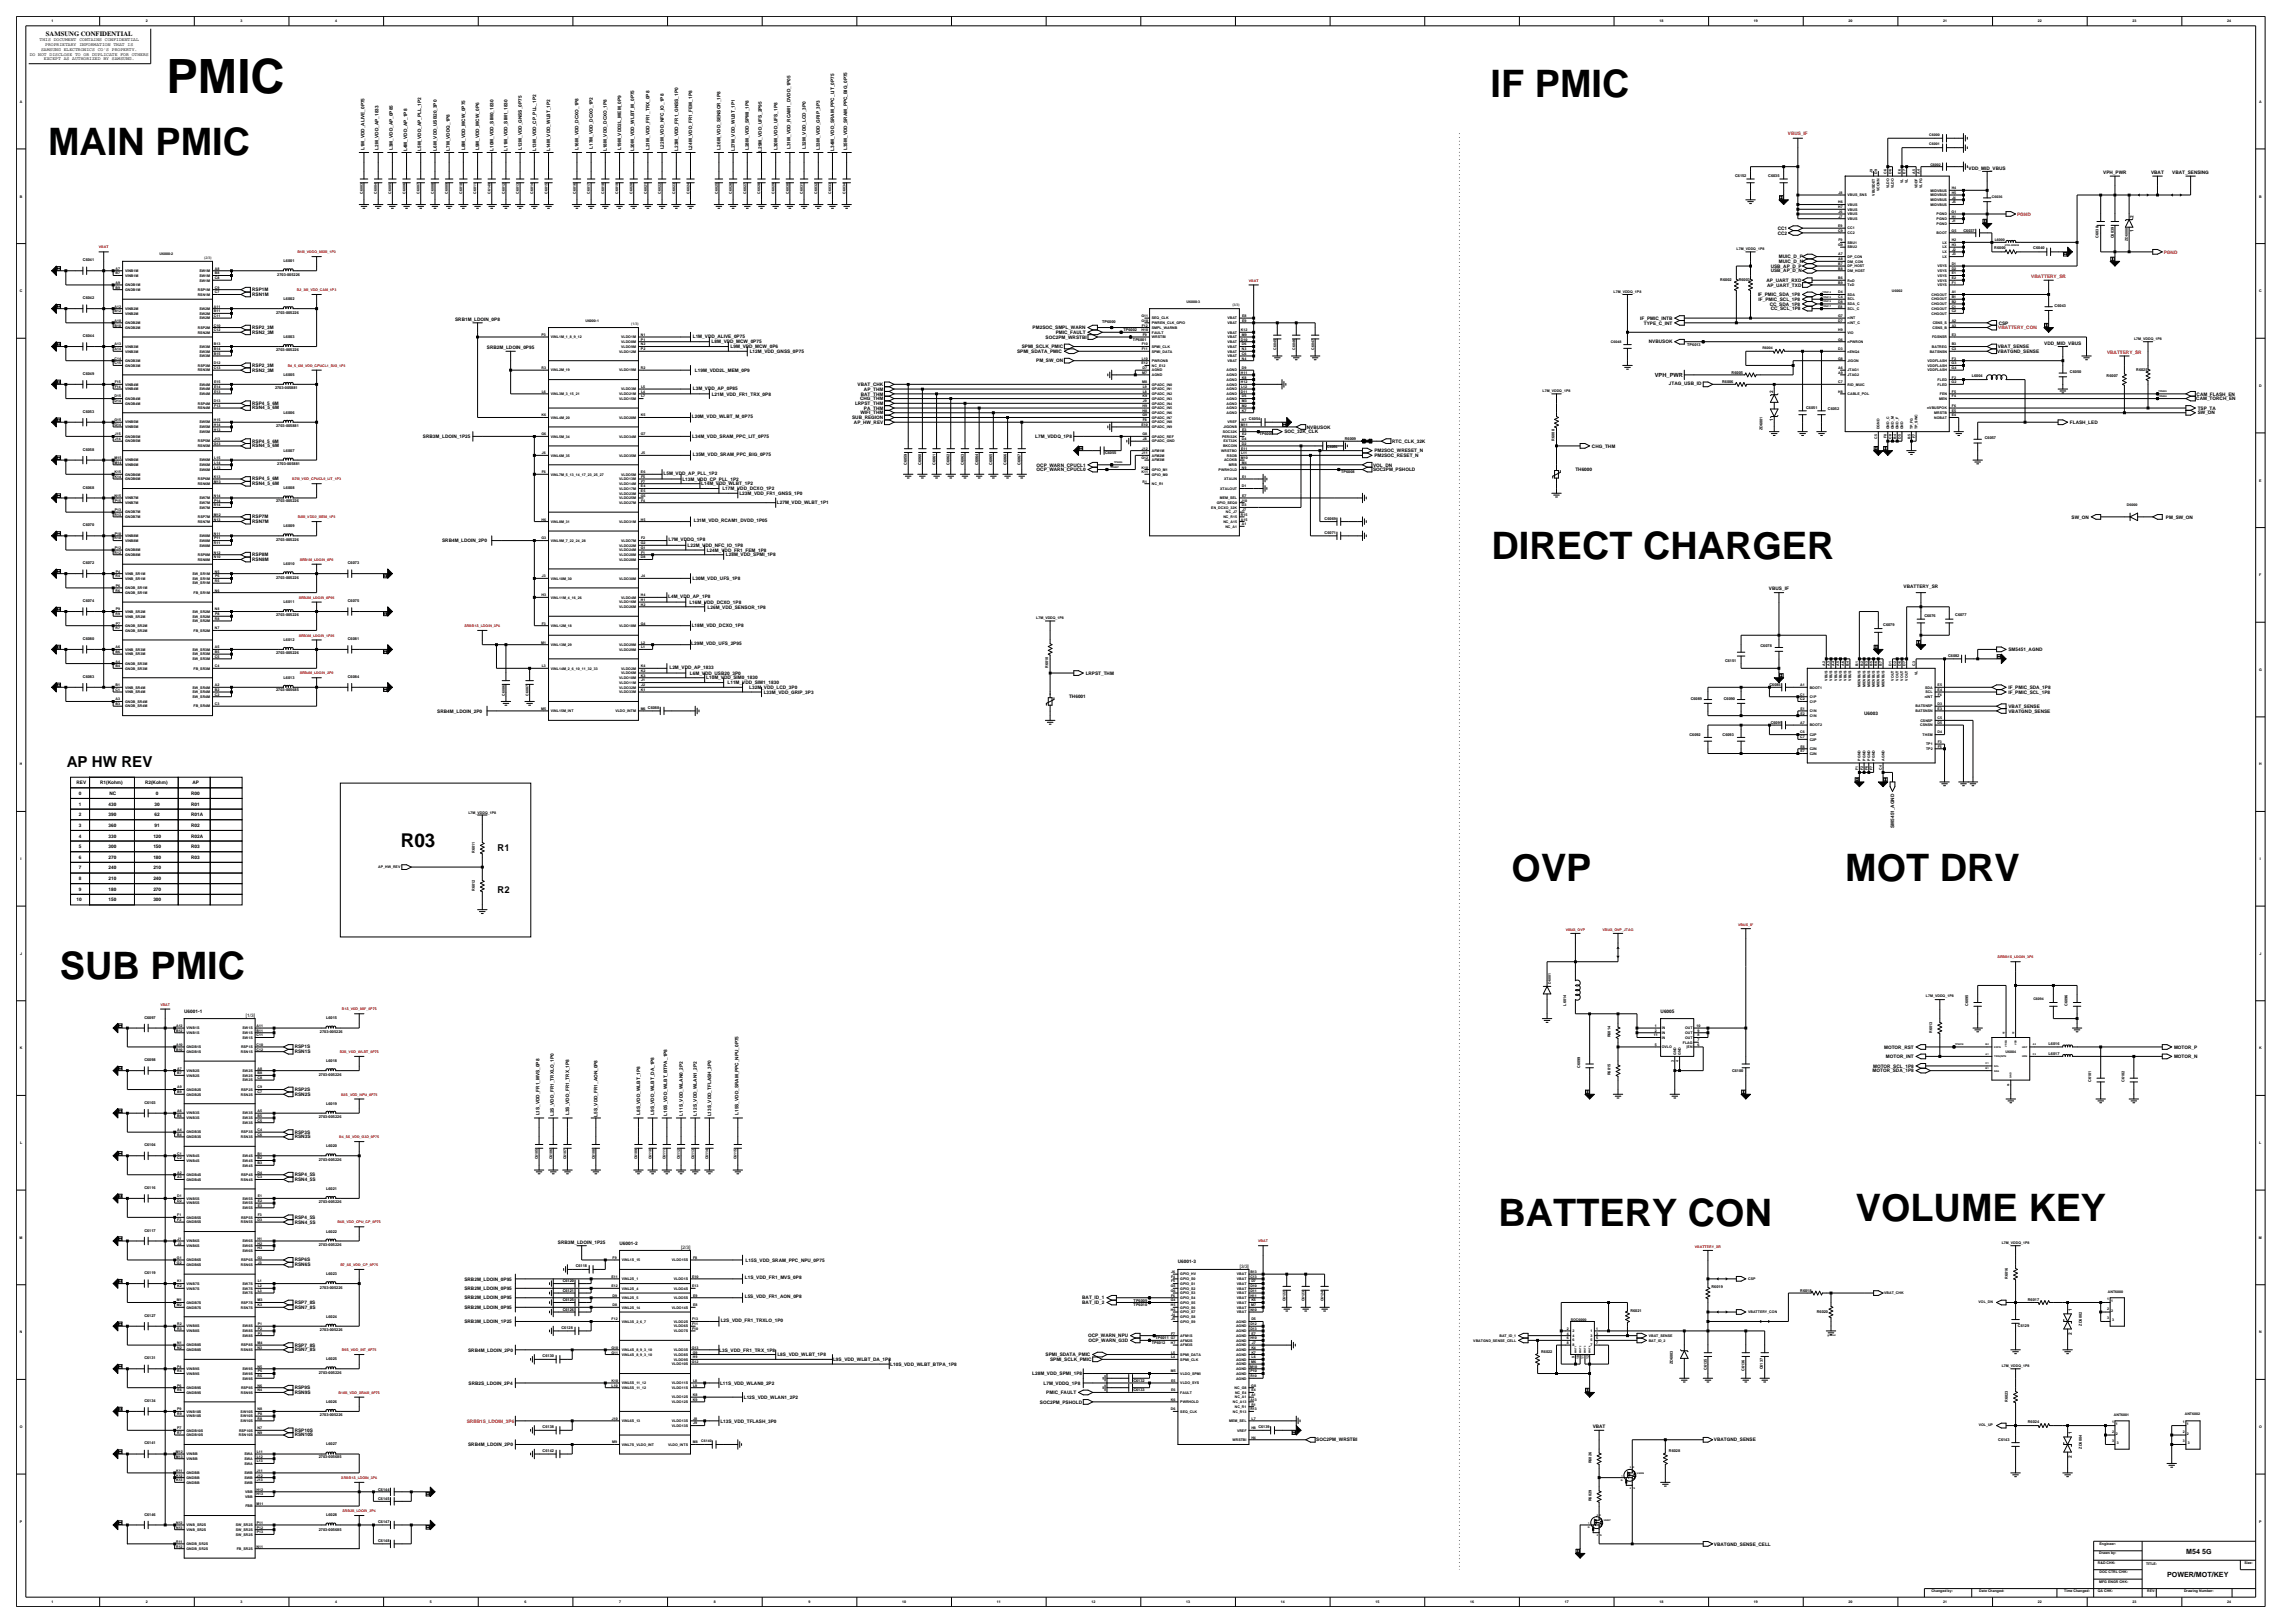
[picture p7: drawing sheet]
<svg xmlns="http://www.w3.org/2000/svg" width="420mm" height="297mm" viewBox="0 0 420 297" stroke-linecap="round" stroke-linejoin="round" font-family="sans-serif">
<defs><g id="words">
<text font-size="8.7" x="30.4" y="17.1">PMIC</text>
<g font-size="6.9">
<text x="272.8" y="17.8">IF PMIC</text>
<text x="8.8" y="28.3">MAIN PMIC</text>
<text x="273" y="102.3">DIRECT CHARGER</text>
<text x="276.6" y="161.3">OVP</text>
<text x="337.7" y="161.3">MOT DRV</text>
<text x="11" y="179.2">SUB PMIC</text>
<text x="274.2" y="224.3">BATTERY CON</text>
<text x="339.6" y="223.4">VOLUME KEY</text>
</g>
<text font-size="3.5" x="73.3" y="155">R03</text>
<text font-size="2.8" x="12.2" y="140.4">AP HW REV</text>
<g font-size="1.7">
<text x="91.1" y="155.6">R1</text>
<text x="91.1" y="163.4">R2</text>
</g>
<g font-size="1.3">
<text x="400.1" y="284.3">M54 5G</text>
<text x="396.6" y="288.6">POWER/MOT/KEY</text>
</g>
<text font-size="1.2" x="8.4" y="6.5">SAMSUNG CONFIDENTIAL</text>
<text font-size="1" x="302.8" y="69">VPH_PWR</text>
<g font-size=".9">
<text x="5.4" y="10.2">DO NOT DISCLOSE TO OR DUPLICATE FOR OTHERS</text>
<text x="7.3" y="7.6">THIS DOCUMENT CONTAINS CONFIDENTIAL</text>
<text x="7.5" y="9.3">SAMSUNG ELECTRONICS CO'S PROPERTY.</text>
<text x="8" y="11">EXCEPT AS AUTHORIZED BY SAMSUNG.</text>
<text x="8.3" y="8.4">PROPRIETARY INFORMATION THAT IS</text>
<text x="66.7" y="27.5" transform="rotate(-90 66.7 27.5)">L1M_VDD_ALIVE_0P75</text>
<text x="69.3" y="27.4" transform="rotate(-90 69.3 27.4)">L2M_VDD_AP_1833</text>
<text x="71.9" y="27.5" transform="rotate(-90 71.9 27.5)">L3M_VDD_AP_0P85</text>
<text x="74.5" y="27.6" transform="rotate(-90 74.5 27.6)">L4M_VDD_AP_1P8</text>
<text x="77.1" y="27.6" transform="rotate(-90 77.1 27.6)">L5M_VDD_AP_PLL_1P2</text>
<text x="79.9" y="27.6" transform="rotate(-90 79.9 27.6)">L6M_VDD_USB20_3P0</text>
<text x="82.3" y="27.6" transform="rotate(-90 82.3 27.6)">L7M_VDDQ_1P8</text>
<text x="85.1" y="27.5" transform="rotate(-90 85.1 27.5)">L8M_VDD_MCW_0P75</text>
<text x="87.7" y="27.5" transform="rotate(-90 87.7 27.5)">L9M_VDD_MCW_0P6</text>
<text x="90.3" y="27.6" transform="rotate(-90 90.3 27.6)">L10M_VDD_SIM0_1830</text>
<text x="92.9" y="27.6" transform="rotate(-90 92.9 27.6)">L11M_VDD_SIM1_1830</text>
<text x="95.5" y="27.5" transform="rotate(-90 95.5 27.5)">L12M_VDD_GNSS_0P75</text>
<text x="98.1" y="27.7" transform="rotate(-90 98.1 27.7)">L13M_VDD_CP_PLL_1P2</text>
<text x="100.7" y="27.7" transform="rotate(-90 100.7 27.7)">L14M_VDD_WLBT_1P2</text>
<text x="105.9" y="27.5" transform="rotate(-90 105.9 27.5)">L16M_VDD_DCXO_1P8</text>
<text x="108.5" y="27.2" transform="rotate(-90 108.5 27.2)">L17M_VDD_DCXO_1P2</text>
<text x="111.1" y="27.7" transform="rotate(-90 111.1 27.7)">L18M_VDD_DCXO_1P8</text>
<text x="113.7" y="27.5" transform="rotate(-90 113.7 27.5)">L19M_VDD2L_MEM_0P9</text>
<text x="116.1" y="27.6" transform="rotate(-90 116.1 27.6)">L20M_VDD_WLBT_M_0P75</text>
<text x="118.9" y="27.5" transform="rotate(-90 118.9 27.5)">L21M_VDD_FR1_TRX_0P8</text>
<text x="121.5" y="27.4" transform="rotate(-90 121.5 27.4)">L22M_VDD_NFC_IO_1P8</text>
<text x="124.1" y="27.6" transform="rotate(-90 124.1 27.6)">L23M_VDD_FR1_GNSS_1P0</text>
<text x="126.7" y="27.5" transform="rotate(-90 126.7 27.5)">L24M_VDD_FR1_FEM_1P8</text>
<text x="131.9" y="27.4" transform="rotate(-90 131.9 27.4)">L26M_VDD_SENSOR_1P8</text>
<text x="134.5" y="27.7" transform="rotate(-90 134.5 27.7)">L27M_VDD_WLBT_1P1</text>
<text x="137.1" y="27.5" transform="rotate(-90 137.1 27.5)">L28M_VDD_SPMI_1P8</text>
<text x="139.4" y="27.8" transform="rotate(-90 139.4 27.8)">L29M_VDD_UFS_2P95</text>
<text x="142.3" y="27.5" transform="rotate(-90 142.3 27.5)">L30M_VDD_UFS_1P8</text>
<text x="144.6" y="27.3" transform="rotate(-90 144.6 27.3)">L31M_VDD_RCAM1_DVDD_1P05</text>
<text x="147.5" y="27.3" transform="rotate(-90 147.5 27.3)">L32M_VDD_LCD_3P0</text>
<text x="150.1" y="27.5" transform="rotate(-90 150.1 27.5)">L33M_VDD_GRIP_3P3</text>
<text x="152.7" y="27.6" transform="rotate(-90 152.7 27.6)">L34M_VDD_SRAM_PPC_LIT_0P75</text>
<text x="155" y="27.5" transform="rotate(-90 155 27.5)">L35M_VDD_SRAM_PPC_BIG_0P75</text>
<text x="360.3" y="31">VDD_MID_VBUS</text>
<text x="384.9" y="31.9">VPH_PWR</text>
<text x="393.7" y="31.9">VBAT</text>
<text x="397.5" y="31.9">VBAT_SENSING</text>
<text x="390.4" y="39.8" transform="rotate(-90 390.4 39.8)">2</text>
<text x="325.3" y="42.9">CC2</text>
<text x="325.3" y="42.1">CC1</text>
<text x="325.6" y="47.3">MUIC_D_P</text>
<text x="390.4" y="42.4" transform="rotate(-90 390.4 42.4)">1</text>
<text x="46.1" y="53.3">RSP1M</text>
<text x="323.3" y="51.6">AP_UART_RXD</text>
<text x="323.4" y="52.5">AP_UART_TXD</text>
<text x="324" y="49">USB_AP_D_P</text>
<text x="324" y="49.9">USB_AP_D_N</text>
<text x="325.6" y="48.1">MUIC_D_N</text>
<text x="46.1" y="54.1">RSN1M</text>
<text x="83.3" y="58.7">SRB1M_LDOIN_0P8</text>
<text x="300.2" y="58.5">IF_PMIC_INTB</text>
<text x="300.8" y="59.4">TYPE_C_INT</text>
<text x="321.7" y="54.2">IF_PMIC_SDA_1P8</text>
<text x="321.8" y="55.1">IF_PMIC_SCL_1P8</text>
<text x="323.9" y="55.9">CC_SDA_1P8</text>
<text x="324" y="56.8">CC_SCL_1P8</text>
<text x="365.8" y="59.4">CSP</text>
<text x="46.1" y="61.1">RSN2_3M</text>
<text x="46.1" y="60.2">RSP2_3M</text>
<text x="89.1" y="63.9">SRB2M_LDOIN_0P95</text>
<text x="126.8" y="61.8">L1M_VDD_ALIVE_0P75</text>
<text x="130.2" y="62.8">L8M_VDD_MCW_0P75</text>
<text x="133.7" y="63.7">L9M_VDD_MCW_0P6</text>
<text x="137.2" y="64.6">L12M_VDD_GNSS_0P75</text>
<text x="186.1" y="64.6">SPMI_SDATA_PMIC</text>
<text x="187" y="63.7">SPMI_SCLK_PMIC</text>
<text x="189" y="60.2">PM2SOC_SMPL_WARN</text>
<text x="191.4" y="62">SOC2PM_WRSTBI</text>
<text x="193.2" y="61.1">PMIC_FAULT</text>
<text x="301.7" y="62.8">NVBUSOK</text>
<text x="365.5" y="64.6">VBATGND_SENSE</text>
<text x="365.6" y="63.7">VBAT_SENSE</text>
<text x="374.1" y="63.1">VDD_MID_VBUS</text>
<text x="46.1" y="67.1">RSP2_3M</text>
<text x="46.1" y="68">RSN2_3M</text>
<text x="126.8" y="71.3">L3M_VDD_AP_0P85</text>
<text x="127.2" y="68">L19M_VDD2L_MEM_0P9</text>
<text x="157" y="70.6">VBAT_CHK</text>
<text x="158.1" y="71.5">AP_THM</text>
<text x="189.6" y="66.3">PM_SW_ON</text>
<text x="305.4" y="70.4">JTAG_USB_ID</text>
<text x="324.5" y="71.8" transform="rotate(-90 324.5 71.8)">2</text>
<text x="46.1" y="74.1">RSP4_5_6M</text>
<text x="46.1" y="74.9">RSN4_5_6M</text>
<text x="126.6" y="76.5">L20M_VDD_WLBT_M_0P75</text>
<text x="130.3" y="72.4">L21M_VDD_FR1_TRX_0P8</text>
<text x="155.9" y="76.7">SUB_REGION</text>
<text x="156.3" y="77.6">AP_HW_REV</text>
<text x="156.5" y="74.1">LRPST_THM</text>
<text x="157.4" y="73.2">CHG_THM</text>
<text x="157.5" y="75.8">WIFI_THM</text>
<text x="157.5" y="72.4">BAT_THM</text>
<text x="158.1" y="75">PA_THM</text>
<text x="324.5" y="77.1" transform="rotate(-90 324.5 77.1)">1</text>
<text x="378.8" y="77.6">FLASH_LED</text>
<text x="401.9" y="73.2">CAM_TORCH_EN</text>
<text x="402" y="72.4">CAM_FLASH_EN</text>
<text x="402.2" y="75">TSP_TA</text>
<text x="402.2" y="75.8">SW_ON</text>
<text x="46.1" y="81.8">RSN4_5_6M</text>
<text x="46.1" y="81">RSP4_5_6M</text>
<text x="77.4" y="80.2">SRB3M_LDOIN_1P25</text>
<text x="126.7" y="80.2">L34M_VDD_SRAM_PPC_LIT_0P75</text>
<text x="126.8" y="83.4">L35M_VDD_SRAM_PPC_BIG_0P75</text>
<text x="189.5" y="80.2">L7M_VDDQ_1P8</text>
<text x="235.1" y="79.3">SOC_32K_CLK</text>
<text x="239.2" y="78.4">NVBUSOK</text>
<text x="251.5" y="83.6">PM2SOC_RESET_N</text>
<text x="251.5" y="82.8">PM2SOC_WRESET_N</text>
<text x="254.8" y="81">RTC_CLK_32K</text>
<text x="291.3" y="81.9">CHG_THM</text>
<text x="46.1" y="87.9">RSP4_5_6M</text>
<text x="46.1" y="88.8">RSN4_5_6M</text>
<text x="121.4" y="86.9">L5M_VDD_AP_PLL_1P2</text>
<text x="124.9" y="88">L13M_VDD_CP_PLL_1P2</text>
<text x="128.3" y="88.8">L14M_VDD_WLBT_1P2</text>
<text x="132.2" y="89.7">L17M_VDD_DCXO_1P2</text>
<text x="189.7" y="85.4">OCP_WARN_CPUCL1</text>
<text x="189.7" y="86.2">OCP_WARN_CPUCL0</text>
<text x="251.3" y="85.4">VOL_DN</text>
<text x="251.3" y="86.2">SOC2PM_PSHOLD</text>
<text x="288.3" y="86.1">TH6000</text>
<text x="46.1" y="94.8">RSP7M</text>
<text x="46.1" y="95.7">RSN7M</text>
<text x="127" y="95.5">L31M_VDD_RCAM1_DVDD_1P05</text>
<text x="135.3" y="90.6">L23M_VDD_FR1_GNSS_1P0</text>
<text x="142.2" y="92.3">L27M_VDD_WLBT_1P1</text>
<text x="379.1" y="94.9">SW_ON</text>
<text x="396.4" y="94.9">PM_SW_ON</text>
<text x="46.1" y="101.8">RSP8M</text>
<text x="80.9" y="99.2">SRB4M_LDOIN_2P0</text>
<text x="122.4" y="99">L7M_VDDQ_1P8</text>
<text x="125.8" y="100.1">L22M_VDD_NFC_IO_1P8</text>
<text x="129.3" y="101">L24M_VDD_FR1_FEM_1P8</text>
<text x="132.8" y="101.8">L28M_VDD_SPMI_1P8</text>
<text x="46.1" y="102.6">RSN8M</text>
<text x="126.8" y="106.1">L30M_VDD_UFS_1P8</text>
<text x="323.7" y="107.9">VBUS_IF</text>
<text x="348.4" y="107.7">VBATTERY_SR</text>
<text x="122.3" y="109.4">L4M_VDD_AP_1P8</text>
<text x="126.2" y="110.5">L16M_VDD_DCXO_1P8</text>
<text x="129.5" y="111.3">L26M_VDD_SENSOR_1P8</text>
<text x="126.5" y="118.1">L29M_VDD_UFS_2P95</text>
<text x="126.6" y="114.8">L18M_VDD_DCXO_1P8</text>
<text x="367.6" y="119.1">SM5451_AGND</text>
<text x="122.5" y="122.4">L2M_VDD_AP_1833</text>
<text x="126.3" y="123.5">L6M_VDD_USB20_3P0</text>
<text x="129.2" y="124.3">L10M_VDD_SIM0_1830</text>
<text x="133.1" y="125.2">L11M_VDD_SIM1_1830</text>
<text x="198.7" y="123.5">LRPST_THM</text>
<text x="80" y="130.4">SRB4M_LDOIN_2P0</text>
<text x="137.1" y="126.1">L32M_VDD_LCD_3P0</text>
<text x="139.8" y="126.9">L33M_VDD_GRIP_3P3</text>
<text x="195.7" y="127.7">TH6001</text>
<text x="341.2" y="130.8">U6003</text>
<text x="367.6" y="126.9">IF_PMIC_SCL_1P8</text>
<text x="367.6" y="126.1">IF_PMIC_SDA_1P8</text>
<text x="367.6" y="129.5">VBAT_SENSE</text>
<text x="367.6" y="130.4">VBATGND_SENSE</text>
<text x="14" y="143.5">REV</text>
<text x="18.3" y="143.5">R1(Kohm)</text>
<text x="26.5" y="143.5">R2(Kohm)</text>
<text x="35.2" y="143.5">AP</text>
<text x="14.4" y="147.4">1</text>
<text x="14.4" y="149.4">2</text>
<text x="14.4" y="145.5">0</text>
<text x="19.8" y="149.4">390</text>
<text x="19.8" y="147.4">430</text>
<text x="20.1" y="145.5">NC</text>
<text x="28.3" y="149.4">62</text>
<text x="28.3" y="147.4">30</text>
<text x="28.5" y="145.5">0</text>
<text x="35" y="149.4">R01A</text>
<text x="35" y="145.5">R00</text>
<text x="35" y="147.4">R01</text>
<text x="14.4" y="151.3">3</text>
<text x="14.4" y="153.3">4</text>
<text x="14.4" y="155.2">5</text>
<text x="19.8" y="155.2">300</text>
<text x="19.8" y="153.3">330</text>
<text x="19.8" y="151.3">360</text>
<text x="28.1" y="155.2">150</text>
<text x="28.1" y="153.3">120</text>
<text x="28.3" y="151.3">91</text>
<text x="35" y="155.2">R03</text>
<text x="35" y="153.3">R02A</text>
<text x="35" y="151.3">R02</text>
<text x="346.6" y="151.5" transform="rotate(-90 346.6 151.5)">SM5451_AGND</text>
<text x="14.4" y="159.1">7</text>
<text x="14.4" y="161">8</text>
<text x="14.4" y="157.1">6</text>
<text x="19.8" y="159.1">240</text>
<text x="19.8" y="157.1">270</text>
<text x="19.8" y="161">210</text>
<text x="28.1" y="161">240</text>
<text x="28.1" y="157.1">180</text>
<text x="28.1" y="159.1">210</text>
<text x="35" y="157.1">R03</text>
<text x="14" y="164.9">10</text>
<text x="14.4" y="163">9</text>
<text x="19.8" y="163">180</text>
<text x="19.8" y="164.9">150</text>
<text x="28.1" y="164.9">300</text>
<text x="28.1" y="163">270</text>
<text x="33.7" y="185.3">U6001-1</text>
<text x="303.9" y="185.3">U6005</text>
<text x="45" y="186.2">[1/3]</text>
<text x="53.9" y="191.8">RSP1S</text>
<text x="344.8" y="191.9">MOTOR_RST</text>
<text x="397.9" y="191.9">MOTOR_P</text>
<text x="53.9" y="192.7">RSN1S</text>
<text x="342.7" y="196.2">MOTOR_SDA_1P8</text>
<text x="342.8" y="195.4">MOTOR_SCL_1P8</text>
<text x="345.1" y="193.6">MOTOR_INT</text>
<text x="397.9" y="193.6">MOTOR_N</text>
<text x="53.9" y="200.5">RSN2S</text>
<text x="53.9" y="199.6">RSP2S</text>
<text x="53.9" y="207.4">RSP3S</text>
<text x="53.9" y="208.3">RSN3S</text>
<text x="98.8" y="204.1" transform="rotate(-90 98.8 204.1)">L1S_VDD_FR1_MVS_0P8</text>
<text x="101.3" y="204.2" transform="rotate(-90 101.3 204.2)">L2S_VDD_FR1_TRXLO_1P0</text>
<text x="104.2" y="204" transform="rotate(-90 104.2 204)">L3S_VDD_FR1_TRX_1P8</text>
<text x="109.4" y="204.4" transform="rotate(-90 109.4 204.4)">L5S_VDD_FR1_AON_0P8</text>
<text x="117.2" y="204" transform="rotate(-90 117.2 204)">L8S_VDD_WLBT_1P8</text>
<text x="119.7" y="204" transform="rotate(-90 119.7 204)">L9S_VDD_WLBT_DA_1P8</text>
<text x="122.1" y="204.2" transform="rotate(-90 122.1 204.2)">L10S_VDD_WLBT_BTPA_1P8</text>
<text x="124.9" y="204.1" transform="rotate(-90 124.9 204.1)">L11S_VDD_WLAN0_2P2</text>
<text x="127.5" y="204.1" transform="rotate(-90 127.5 204.1)">L12S_VDD_WLAN1_2P2</text>
<text x="130.1" y="204.3" transform="rotate(-90 130.1 204.3)">L13S_VDD_TFLASH_3P0</text>
<text x="135.1" y="204" transform="rotate(-90 135.1 204)">L15S_VDD_SRAM_PPC_NPU_0P75</text>
<text x="53.9" y="215.2">RSP4_5S</text>
<text x="53.9" y="216.1">RSN4_5S</text>
<text x="53.9" y="223">RSP4_5S</text>
<text x="53.9" y="223.9">RSN4_5S</text>
<text x="102.1" y="227.6">SRB3M_LDOIN_1P25</text>
<text x="113.4" y="227.7">U6001-2</text>
<text x="53.9" y="231.7">RSN6S</text>
<text x="53.9" y="230.8">RSP6S</text>
<text x="124.7" y="228.6">[2/3]</text>
<text x="136.5" y="230.9">L15S_VDD_SRAM_PPC_NPU_0P75</text>
<text x="215.6" y="231.2">U6001-3</text>
<text x="226.9" y="232.1">[3/3]</text>
<text x="53.9" y="239.5">RSN7_8S</text>
<text x="53.9" y="238.6">RSP7_8S</text>
<text x="85" y="237.8">SRB2M_LDOIN_0P95</text>
<text x="85" y="239.5">SRB2M_LDOIN_0P95</text>
<text x="85" y="236.1">SRB2M_LDOIN_0P95</text>
<text x="85" y="234.3">SRB2M_LDOIN_0P95</text>
<text x="136.3" y="237.6">L5S_VDD_FR1_AON_0P8</text>
<text x="136.3" y="234.1">L1S_VDD_FR1_MVS_0P8</text>
<text x="198.1" y="238.6">BAT_ID_2</text>
<text x="198.1" y="237.8">BAT_ID_1</text>
<text x="379.2" y="239.9" transform="rotate(-90 379.2 239.9)">1</text>
<text x="85" y="242.1">SRB3M_LDOIN_1P25</text>
<text x="131.9" y="241.9">L2S_VDD_FR1_TRXLO_1P0</text>
<text x="199.1" y="244.7">OCP_WARN_NPU</text>
<text x="199.2" y="245.6">OCP_WARN_G3D</text>
<text x="379.2" y="244.2" transform="rotate(-90 379.2 244.2)">2</text>
<text x="53.9" y="246.4">RSP7_8S</text>
<text x="53.9" y="247.3">RSN7_8S</text>
<text x="85.7" y="247.3">SRB4M_LDOIN_2P0</text>
<text x="131.6" y="247.3">L3S_VDD_FR1_TRX_1P8</text>
<text x="142.3" y="248.2">L8S_VDD_WLBT_1P8</text>
<text x="152.5" y="249.1">L9S_VDD_WLBT_DA_1P8</text>
<text x="162.9" y="249.9">L10S_VDD_WLBT_BTPA_1P8</text>
<text x="188.9" y="251.6">L28M_VDD_SPMI_1P8</text>
<text x="191.3" y="248.2">SPMI_SDATA_PMIC</text>
<text x="192.2" y="249.1">SPMI_SCLK_PMIC</text>
<text x="53.9" y="255.1">RSN9S</text>
<text x="53.9" y="254.2">RSP9S</text>
<text x="85.7" y="253.4">SRB2S_LDOIN_2P4</text>
<text x="131.8" y="253.4">L11S_VDD_WLAN0_2P2</text>
<text x="136.1" y="256">L12S_VDD_WLAN1_2P2</text>
<text x="190.3" y="256.8">SOC2PM_PSHOLD</text>
<text x="191" y="253.4">L7M_VDDQ_1P8</text>
<text x="191.5" y="255.1">PMIC_FAULT</text>
<text x="53.9" y="262.8">RSN10S</text>
<text x="53.9" y="262">RSP10S</text>
<text x="131.8" y="260.3">L13S_VDD_TFLASH_3P0</text>
<text x="240.9" y="263.8">SOC2PM_WRSTBI</text>
<text x="291.5" y="261.4">VBAT</text>
<text x="313.7" y="263.8">VBATGND_SENSE</text>
<text x="379.2" y="262.4" transform="rotate(-90 379.2 262.4)">1</text>
<text x="85.7" y="264.6">SRB4M_LDOIN_2P0</text>
<text x="379.2" y="266.8" transform="rotate(-90 379.2 266.8)">2</text>
<text x="313.7" y="282.8">VBATGND_SENSE_CELL</text>
</g>
<g font-size=".9" fill="#f00">
<text x="327.2" y="24.7">VBUS_IF</text>
<text x="369.1" y="39.5">PGND</text>
<text x="396" y="46.4">PGND</text>
<text x="371.7" y="50.9">VBATTERY_SR</text>
<text x="365.7" y="60.2">VBATTERY_CON</text>
<text x="385.6" y="64.8">VBATTERY_SR</text>
<text x="85.4" y="260.3">SRBB1S_LDOIN_3P6</text>
</g>
<g font-size=".7">
<text x="9.4" y="4.1">1</text>
<text x="26.7" y="4.1">2</text>
<text x="44" y="4.1">3</text>
<text x="61.4" y="4.1">4</text>
<text x="303.7" y="4.1">18</text>
<text x="321" y="4.1">19</text>
<text x="338.3" y="4.1">20</text>
<text x="355.6" y="4.1">21</text>
<text x="372.9" y="4.1">22</text>
<text x="390.3" y="4.1">23</text>
<text x="407.6" y="4.1">24</text>
<text x="3.6" y="18.8">A</text>
<text x="413.4" y="18.8">A</text>
<text x="353.1" y="24.9">C6000</text>
<text x="353.1" y="26.6">C6001</text>
<text x="66.4" y="35.5" transform="rotate(-90 66.4 35.5)">C6003</text>
<text x="69" y="35.5" transform="rotate(-90 69 35.5)">C6004</text>
<text x="71.6" y="35.5" transform="rotate(-90 71.6 35.5)">C6005</text>
<text x="74.2" y="35.5" transform="rotate(-90 74.2 35.5)">C6006</text>
<text x="76.8" y="35.5" transform="rotate(-90 76.8 35.5)">C6007</text>
<text x="79.4" y="35.5" transform="rotate(-90 79.4 35.5)">C6008</text>
<text x="82" y="35.5" transform="rotate(-90 82 35.5)">C6009</text>
<text x="84.6" y="35.5" transform="rotate(-90 84.6 35.5)">C6010</text>
<text x="87.2" y="35.5" transform="rotate(-90 87.2 35.5)">C6011</text>
<text x="89.8" y="35.5" transform="rotate(-90 89.8 35.5)">C6149</text>
<text x="92.4" y="35.5" transform="rotate(-90 92.4 35.5)">C6012</text>
<text x="95" y="35.5" transform="rotate(-90 95 35.5)">C6013</text>
<text x="97.6" y="35.5" transform="rotate(-90 97.6 35.5)">C6014</text>
<text x="100.2" y="35.5" transform="rotate(-90 100.2 35.5)">C6015</text>
<text x="105.4" y="35.5" transform="rotate(-90 105.4 35.5)">C6016</text>
<text x="108" y="35.5" transform="rotate(-90 108 35.5)">C6017</text>
<text x="110.6" y="35.5" transform="rotate(-90 110.6 35.5)">C6018</text>
<text x="113.2" y="35.5" transform="rotate(-90 113.2 35.5)">C6019</text>
<text x="115.8" y="35.5" transform="rotate(-90 115.8 35.5)">C6020</text>
<text x="118.4" y="35.5" transform="rotate(-90 118.4 35.5)">C6021</text>
<text x="120.9" y="35.5" transform="rotate(-90 120.9 35.5)">C6022</text>
<text x="123.5" y="35.5" transform="rotate(-90 123.5 35.5)">C6023</text>
<text x="126.2" y="35.5" transform="rotate(-90 126.2 35.5)">C6024</text>
<text x="131.3" y="35.5" transform="rotate(-90 131.3 35.5)">C6025</text>
<text x="133.9" y="35.5" transform="rotate(-90 133.9 35.5)">C6026</text>
<text x="136.5" y="35.5" transform="rotate(-90 136.5 35.5)">C6027</text>
<text x="139.1" y="35.5" transform="rotate(-90 139.1 35.5)">C6028</text>
<text x="141.7" y="35.5" transform="rotate(-90 141.7 35.5)">C6029</text>
<text x="144.3" y="35.5" transform="rotate(-90 144.3 35.5)">C6030</text>
<text x="146.9" y="35.5" transform="rotate(-90 146.9 35.5)">C6031</text>
<text x="149.5" y="35.5" transform="rotate(-90 149.5 35.5)">C6032</text>
<text x="152.1" y="35.5" transform="rotate(-90 152.1 35.5)">C6033</text>
<text x="154.7" y="35.5" transform="rotate(-90 154.7 35.5)">C6034</text>
<text x="317.5" y="32.4">C6152</text>
<text x="323.6" y="32.3">C6035</text>
<text x="336.5" y="35.5">J8</text>
<text x="338.1" y="35.9">VBUS_SNS</text>
<text x="342.7" y="31.7" transform="rotate(-90 342.7 31.7)">J9</text>
<text x="343.1" y="35.8" transform="rotate(-90 343.1 35.8)">VBUSDET</text>
<text x="343.5" y="31.8" transform="rotate(-90 343.5 31.8)">D9</text>
<text x="344" y="35" transform="rotate(-90 344 35)">VCONN</text>
<text x="345.3" y="31.8" transform="rotate(-90 345.3 31.8)">C6</text>
<text x="345.7" y="34.5" transform="rotate(-90 345.7 34.5)">VLDO</text>
<text x="346.1" y="31.8" transform="rotate(-90 346.1 31.8)">D6</text>
<text x="346.6" y="34.5" transform="rotate(-90 346.6 34.5)">VLDO</text>
<text x="347.9" y="31.8" transform="rotate(-90 347.9 31.8)">E6</text>
<text x="348.3" y="33.5" transform="rotate(-90 348.3 33.5)">VL</text>
<text x="348.7" y="31.8" transform="rotate(-90 348.7 31.8)">E7</text>
<text x="349.2" y="33.5" transform="rotate(-90 349.2 33.5)">VL</text>
<text x="350.5" y="31.8" transform="rotate(-90 350.5 31.8)">A5</text>
<text x="350.9" y="34.4" transform="rotate(-90 350.9 34.4)">VDDF</text>
<text x="351.3" y="31.8" transform="rotate(-90 351.3 31.8)">A4</text>
<text x="351.8" y="34.4" transform="rotate(-90 351.8 34.4)">VLFG</text>
<text x="353.3" y="30.3">C6002</text>
<text x="353.3" y="35.1">MIDVBUS</text>
<text x="353.3" y="35.9">MIDVBUS</text>
<text x="357.2" y="34.6">H4</text>
<text x="357.2" y="35.5">H5</text>
<text x="3.6" y="36.1">B</text>
<text x="336.4" y="37.2">H6</text>
<text x="336.4" y="38.1">H7</text>
<text x="336.4" y="41.6">E9</text>
<text x="336.5" y="39">J6</text>
<text x="336.5" y="39.8">J7</text>
<text x="338.1" y="39.4">VBUS</text>
<text x="338.1" y="40.3">VBUS</text>
<text x="338.1" y="37.7">VBUS</text>
<text x="338.1" y="38.5">VBUS</text>
<text x="338.1" y="42">CC1</text>
<text x="353.3" y="36.8">MIDVBUS</text>
<text x="353.3" y="37.7">MIDVBUS</text>
<text x="354.4" y="41.1">PGND</text>
<text x="354.4" y="40.3">PGND</text>
<text x="354.4" y="39.4">PGND</text>
<text x="357.2" y="39">G1</text>
<text x="357.2" y="39.8">H1</text>
<text x="357.2" y="36.4">J4</text>
<text x="357.2" y="37.2">J5</text>
<text x="357.2" y="40.7">J1</text>
<text x="364.5" y="36.2">C6036</text>
<text x="413.4" y="36.1">B</text>
<text x="15.2" y="47.8">C6041</text>
<text x="29.2" y="46.7">U6000-2</text>
<text x="37.4" y="47.4">(2/3)</text>
<text x="51.9" y="48">L6001</text>
<text x="317.8" y="45.8">L7M_VDDQ_1P8</text>
<text x="336.4" y="45">G9</text>
<text x="336.4" y="42.4">C9</text>
<text x="336.4" y="46.7">A7</text>
<text x="336.4" y="47.6">A8</text>
<text x="336.4" y="44.2">F9</text>
<text x="338.1" y="45.5">SBU2</text>
<text x="338.1" y="44.6">SBU1</text>
<text x="338.1" y="42.8">CC2</text>
<text x="338.1" y="47.2">DP_CON</text>
<text x="354.4" y="42.8">BOOT</text>
<text x="355.5" y="47.2">LX</text>
<text x="355.5" y="46.3">LX</text>
<text x="355.5" y="44.6">LX</text>
<text x="355.5" y="45.5">LX</text>
<text x="357.2" y="42.4">G5</text>
<text x="357.2" y="44.2">H2</text>
<text x="357.2" y="45">H3</text>
<text x="357.2" y="46.7">J3</text>
<text x="357.2" y="45.9">J2</text>
<text x="359.3" y="42.4">C6037</text>
<text x="365" y="45.6">R6000</text>
<text x="365.1" y="44.1">L6000</text>
<text x="372.1" y="45.6">C6040</text>
<text x="384" y="43.5" transform="rotate(-90 384 43.5)">C6038</text>
<text x="386.8" y="43.6" transform="rotate(-90 386.8 43.6)">C6039</text>
<text x="389.4" y="44.1" transform="rotate(-90 389.4 44.1)">ZD6000</text>
<text x="3.6" y="53.5">C</text>
<text x="21.2" y="52.8">B9</text>
<text x="21.2" y="50.2">B7</text>
<text x="21.2" y="52">A9</text>
<text x="21.2" y="49.3">A7</text>
<text x="22.9" y="53.2">GNDB1M</text>
<text x="22.9" y="50.6">VINB1M</text>
<text x="22.9" y="49.8">VINB1M</text>
<text x="22.9" y="52.4">GNDB1M</text>
<text x="36.2" y="53.2">RSP1M</text>
<text x="36.5" y="51.5">SW1M</text>
<text x="36.5" y="50.6">SW1M</text>
<text x="36.5" y="49.8">SW1M</text>
<text x="39.3" y="53.7">C7</text>
<text x="39.3" y="51.1">C8</text>
<text x="39.3" y="52.8">C9</text>
<text x="39.3" y="50.2">B8</text>
<text x="39.3" y="49.3">A8</text>
<text x="50.8" y="50.5">2703-005226</text>
<text x="295.3" y="53.6">L7M_VDDQ_1P8</text>
<text x="314.8" y="51.4">R6002</text>
<text x="318.2" y="51.5">R6003</text>
<text x="336.4" y="53.7">D4</text>
<text x="336.4" y="51.1">B6</text>
<text x="336.4" y="48.5">B7</text>
<text x="336.4" y="49.3">B8</text>
<text x="336.4" y="52">B9</text>
<text x="338.1" y="51.5">RxD</text>
<text x="338.1" y="48.9">DP_HOST</text>
<text x="338.1" y="49.8">DM_HOST</text>
<text x="338.1" y="52.4">TxD</text>
<text x="338.1" y="48.1">DM_CON</text>
<text x="346.2" y="53.5">U6002</text>
<text x="354.6" y="52.4">VSYS</text>
<text x="354.6" y="50.6">VSYS</text>
<text x="354.6" y="51.5">VSYS</text>
<text x="354.6" y="48.9">VSYS</text>
<text x="354.6" y="49.8">VSYS</text>
<text x="357.2" y="48.5">D1</text>
<text x="357.2" y="49.3">D2</text>
<text x="357.2" y="53.7">A1</text>
<text x="357.2" y="50.2">E1</text>
<text x="357.2" y="51.1">E2</text>
<text x="357.2" y="52">F1</text>
<text x="413.4" y="53.5">C</text>
<text x="15.2" y="54.8">C6042</text>
<text x="21" y="59.7">B10</text>
<text x="21" y="57.1">B12</text>
<text x="21" y="58.9">A10</text>
<text x="21" y="56.3">A12</text>
<text x="22.9" y="57.6">VINB2M</text>
<text x="22.9" y="56.7">VINB2M</text>
<text x="22.9" y="59.3">GNDB2M</text>
<text x="36.2" y="54.1">RSN1M</text>
<text x="36.5" y="58.4">SW2M</text>
<text x="36.5" y="57.6">SW2M</text>
<text x="36.5" y="56.7">SW2M</text>
<text x="39.2" y="59.7">C10</text>
<text x="39.2" y="58">C11</text>
<text x="39.2" y="57.1">B11</text>
<text x="39.2" y="56.3">A11</text>
<text x="50.5" y="57.4">2703-005226</text>
<text x="51.9" y="54.9">L6002</text>
<text x="107.1" y="58.9">U6000-1</text>
<text x="115.5" y="59.5">(1/3)</text>
<text x="201.7" y="59.1">TP6000</text>
<text x="208.9" y="58.9">G10</text>
<text x="208.9" y="58">G11</text>
<text x="208.9" y="59.7">F12</text>
<text x="210.8" y="59.3">PWREN_CLK_GPIO</text>
<text x="210.8" y="58.4">SEQ_CLK</text>
<text x="217.1" y="55.4">U6000-3</text>
<text x="224.6" y="59.3">VBAT</text>
<text x="224.6" y="58.4">VBAT</text>
<text x="225.5" y="56">(3/3)</text>
<text x="227.3" y="58.9">E9</text>
<text x="227.3" y="58">E8</text>
<text x="336.4" y="58">G7</text>
<text x="336.4" y="55.4">D8</text>
<text x="336.4" y="58.9">D7</text>
<text x="336.4" y="54.5">C4</text>
<text x="336.4" y="56.3">E8</text>
<text x="338.1" y="58.4">nINT</text>
<text x="338.1" y="56.7">SCL_C</text>
<text x="338.1" y="55.8">SDA_C</text>
<text x="338.1" y="54.1">SDA</text>
<text x="338.1" y="59.3">nINT_C</text>
<text x="338.1" y="55">SCL</text>
<text x="353.5" y="56.7">CHGOUT</text>
<text x="353.5" y="57.6">CHGOUT</text>
<text x="353.5" y="55.8">CHGOUT</text>
<text x="353.5" y="55">CHGOUT</text>
<text x="353.5" y="54.1">CHGOUT</text>
<text x="353.7" y="59.3">CSNS_S</text>
<text x="357.2" y="56.3">C1</text>
<text x="357.2" y="57.1">C2</text>
<text x="357.2" y="55.4">B2</text>
<text x="357.2" y="59.7">A3</text>
<text x="357.2" y="54.5">B1</text>
<text x="357.2" y="58.9">A2</text>
<text x="376" y="56.1">C6043</text>
<text x="15.2" y="61.7">C6044</text>
<text x="21" y="65.8">C14</text>
<text x="21" y="63.2">A13</text>
<text x="21" y="64.1">A14</text>
<text x="22.9" y="60.2">GNDB2M</text>
<text x="22.9" y="63.6">VINB3M</text>
<text x="22.9" y="64.5">VINB3M</text>
<text x="36.2" y="61">RSN2M</text>
<text x="36.2" y="60.2">RSP2M</text>
<text x="36.5" y="64.5">SW3M</text>
<text x="36.5" y="65.4">SW3M</text>
<text x="36.5" y="63.6">SW3M</text>
<text x="39.2" y="60.6">C12</text>
<text x="39.2" y="64.9">B15</text>
<text x="39.2" y="63.2">B13</text>
<text x="39.2" y="64.1">B14</text>
<text x="50.5" y="64.3">2703-005226</text>
<text x="51.9" y="61.8">L6003</text>
<text x="99.1" y="61.5">P3</text>
<text x="100.8" y="61.9">VINL1M_1_8_9_12</text>
<text x="113.3" y="64.5">VLDO12M</text>
<text x="113.7" y="61.9">VLDO1M</text>
<text x="113.7" y="63.6">VLDO9M</text>
<text x="113.7" y="62.8">VLDO8M</text>
<text x="117.3" y="61.5">N1</text>
<text x="117.3" y="63.2">N2</text>
<text x="117.3" y="62.3">P1</text>
<text x="117.3" y="64.1">P2</text>
<text x="205.6" y="60.6">TP6002</text>
<text x="207.3" y="62.4">TP6001</text>
<text x="208.9" y="60.6">H10</text>
<text x="208.9" y="65.8">L10</text>
<text x="208.9" y="63.2">F10</text>
<text x="208.9" y="64.1">F11</text>
<text x="209.1" y="61.5">F9</text>
<text x="210.8" y="61">FAULT</text>
<text x="210.8" y="63.6">SPMI_CLK</text>
<text x="210.8" y="64.5">SPMI_DATA</text>
<text x="210.8" y="60.2">SMPL_WARNB</text>
<text x="210.8" y="61.9">WRSTBI</text>
<text x="224.6" y="61.9">VBAT</text>
<text x="224.6" y="64.5">VBAT</text>
<text x="224.6" y="61">VBAT</text>
<text x="224.6" y="63.6">VBAT</text>
<text x="224.6" y="65.4">VBAT</text>
<text x="224.6" y="62.8">VBAT</text>
<text x="227.1" y="60.6">K12</text>
<text x="227.1" y="62.3">D10</text>
<text x="227.2" y="61.5">M9</text>
<text x="227.3" y="64.1">N3</text>
<text x="227.3" y="65.8">N4</text>
<text x="227.3" y="63.2">D6</text>
<text x="227.3" y="64.9">C6</text>
<text x="233.5" y="64" transform="rotate(-90 233.5 64)">C6045</text>
<text x="237" y="64" transform="rotate(-90 237 64)">C6046</text>
<text x="240.5" y="64" transform="rotate(-90 240.5 64)">C6047</text>
<text x="294.8" y="62.8">C6048</text>
<text x="308.8" y="63.2">TP6013</text>
<text x="322.5" y="63.9">R6004</text>
<text x="336.4" y="62.3">G6</text>
<text x="336.4" y="65.8">G8</text>
<text x="336.4" y="60.6">H9</text>
<text x="336.4" y="64.1">D3</text>
<text x="338.1" y="61">VIO</text>
<text x="338.1" y="62.8">nPWRON</text>
<text x="338.1" y="64.5">nENQ4</text>
<text x="353.2" y="64.5">BATSNSN</text>
<text x="353.6" y="63.6">BATREG</text>
<text x="353.6" y="61.9">FGSNSR</text>
<text x="353.7" y="60.2">CSNS_B</text>
<text x="357.2" y="64.1">C3</text>
<text x="357.2" y="63.2">B3</text>
<text x="357.2" y="61.5">E3</text>
<text x="357.2" y="65.8">F3</text>
<text x="390.6" y="62.3">L7M_VDDQ_1P8</text>
<text x="15.2" y="68.6">C6049</text>
<text x="21" y="66.7">C15</text>
<text x="21" y="70.1">F15</text>
<text x="21" y="71">F14</text>
<text x="22.9" y="71.4">VINB4M</text>
<text x="22.9" y="70.6">VINB4M</text>
<text x="22.9" y="67.1">GNDB3M</text>
<text x="22.9" y="66.2">GNDB3M</text>
<text x="36.2" y="68">RSN3M</text>
<text x="36.2" y="67.1">RSP3M</text>
<text x="36.5" y="71.4">SW4M</text>
<text x="36.5" y="70.6">SW4M</text>
<text x="39.2" y="66.7">D12</text>
<text x="39.2" y="67.5">C13</text>
<text x="39.2" y="71.9">E13</text>
<text x="39.2" y="71">E14</text>
<text x="39.2" y="70.1">E15</text>
<text x="50.3" y="71.2">2703-005881</text>
<text x="51.9" y="68.8">L6005</text>
<text x="99.1" y="67.5">R3</text>
<text x="99.1" y="71.9">L6</text>
<text x="100.8" y="68">VINL2M_19</text>
<text x="113.3" y="68">VLDO19M</text>
<text x="113.7" y="71.4">VLDO3M</text>
<text x="117.3" y="67.5">R2</text>
<text x="117.3" y="71.9">L4</text>
<text x="117.3" y="71">L5</text>
<text x="208.9" y="66.7">E12</text>
<text x="209" y="70.1">M8</text>
<text x="209" y="68.4">M7</text>
<text x="209.1" y="67.5">D7</text>
<text x="209.1" y="71.9">L8</text>
<text x="209.1" y="71">L9</text>
<text x="210.8" y="70.6">GPADC_IN0</text>
<text x="210.8" y="71.4">GPADC_IN1</text>
<text x="210.8" y="68.8">AGND</text>
<text x="210.8" y="66.2">PWRONB</text>
<text x="210.8" y="67.1">NC_E12</text>
<text x="210.8" y="68">AGND</text>
<text x="224.5" y="69.7">AGND</text>
<text x="224.5" y="71.4">AGND</text>
<text x="224.5" y="68.8">AGND</text>
<text x="224.5" y="70.6">AGND</text>
<text x="224.5" y="68">AGND</text>
<text x="224.6" y="66.2">VBAT</text>
<text x="227.1" y="68.4">H11</text>
<text x="227.1" y="70.1">H12</text>
<text x="227.1" y="71.9">D11</text>
<text x="227.1" y="71">L12</text>
<text x="227.3" y="69.3">K8</text>
<text x="227.3" y="67.5">D9</text>
<text x="282.3" y="71.8">L7M_VDDQ_1P8</text>
<text x="315.2" y="70.1">R6006</text>
<text x="316.9" y="68.4">R6005</text>
<text x="336.4" y="71.9">H8</text>
<text x="336.4" y="70.1">C7</text>
<text x="336.4" y="67.5">A6</text>
<text x="336.4" y="68.4">A9</text>
<text x="338.1" y="66.2">JIGON</text>
<text x="338.1" y="70.6">RID_MUIC</text>
<text x="338.1" y="68">JTAG1</text>
<text x="338.1" y="68.8">JTAG2</text>
<text x="352.8" y="67.1">VDDFLASH</text>
<text x="352.8" y="68">VDDFLASH</text>
<text x="352.8" y="66.2">VDDFLASH</text>
<text x="354.6" y="70.6">FLED</text>
<text x="354.6" y="69.7">FLED</text>
<text x="357.2" y="70.1">G2</text>
<text x="357.2" y="66.7">G3</text>
<text x="357.2" y="67.5">G4</text>
<text x="357.2" y="69.3">F2</text>
<text x="357.2" y="71.9">F5</text>
<text x="360.8" y="69.1">L6004</text>
<text x="378.8" y="68.2">C6050</text>
<text x="385.5" y="69">R6007</text>
<text x="390.9" y="67.9">R6025</text>
<text x="413.4" y="70.8">D</text>
<text x="15.2" y="75.5">C6053</text>
<text x="21" y="77.9">G14</text>
<text x="21" y="77.1">G15</text>
<text x="21" y="73.6">D14</text>
<text x="21" y="72.7">D15</text>
<text x="22.9" y="77.5">VINB5M</text>
<text x="22.9" y="74">GNDB4M</text>
<text x="22.9" y="73.2">GNDB4M</text>
<text x="36.2" y="74.9">RSN4M</text>
<text x="36.2" y="74">RSP4M</text>
<text x="36.5" y="77.5">SW5M</text>
<text x="36.5" y="72.3">SW4M</text>
<text x="39.2" y="77.9">H14</text>
<text x="39.2" y="77.1">H15</text>
<text x="39.2" y="73.6">D13</text>
<text x="39.2" y="74.5">F13</text>
<text x="51.9" y="75.7">L6006</text>
<text x="99.1" y="76.2">K6</text>
<text x="100.8" y="76.6">VINL4M_20</text>
<text x="100.8" y="72.3">VINL3M_3_15_21</text>
<text x="113.3" y="72.3">VLDO21M</text>
<text x="113.3" y="73.2">VLDO15M</text>
<text x="113.3" y="76.6">VLDO20M</text>
<text x="117.3" y="76.2">K5</text>
<text x="117.3" y="72.7">L7</text>
<text x="208.9" y="77.9">E10</text>
<text x="209.1" y="76.2">G9</text>
<text x="209.1" y="72.7">K9</text>
<text x="209.1" y="74.5">H9</text>
<text x="209.1" y="75.3">H8</text>
<text x="209.1" y="77.1">F8</text>
<text x="209.1" y="73.6">J9</text>
<text x="210.8" y="72.3">GPADC_IN2</text>
<text x="210.8" y="73.2">GPADC_IN3</text>
<text x="210.8" y="74.9">GPADC_IN5</text>
<text x="210.8" y="74">GPADC_IN4</text>
<text x="210.8" y="76.6">GPADC_IN7</text>
<text x="210.8" y="75.8">GPADC_IN6</text>
<text x="210.8" y="77.5">GPADC_IN8</text>
<text x="224.5" y="74.9">AGND</text>
<text x="224.5" y="74">AGND</text>
<text x="224.5" y="75.8">AGND</text>
<text x="224.5" y="72.3">AGND</text>
<text x="224.5" y="73.2">AGND</text>
<text x="224.7" y="77.5">VREF</text>
<text x="227.1" y="77.9">M11</text>
<text x="227.2" y="74.5">M2</text>
<text x="227.2" y="73.6">M3</text>
<text x="227.3" y="75.3">K7</text>
<text x="227.3" y="77.1">H7 C6054</text>
<text x="227.3" y="72.7">D5</text>
<text x="330.5" y="74.9">C6051</text>
<text x="334.5" y="75.1">C6052</text>
<text x="338.1" y="72.3">CABLE_POL</text>
<text x="352.7" y="74.9">nVBUSPOK</text>
<text x="354" y="76.6">NOBAT</text>
<text x="354" y="75.8">MRSTB</text>
<text x="354.9" y="73.2">MEN</text>
<text x="355" y="72.3">FEN</text>
<text x="357.2" y="76.2">E4</text>
<text x="357.2" y="75.3">E5</text>
<text x="357.2" y="74.5">F6</text>
<text x="357.2" y="72.7">F4</text>
<text x="15.2" y="82.5">C6058</text>
<text x="20.9" y="84">M15</text>
<text x="21" y="80.5">J14</text>
<text x="21" y="79.7">J15</text>
<text x="22.9" y="81">GNDB5M</text>
<text x="22.9" y="80.1">GNDB5M</text>
<text x="22.9" y="78.4">VINB5M</text>
<text x="36.2" y="81.8">RSN5M</text>
<text x="36.2" y="81">RSP5M</text>
<text x="36.5" y="79.2">SW5M</text>
<text x="36.5" y="78.4">SW5M</text>
<text x="39.1" y="81.4">G13</text>
<text x="39.2" y="78.8">H13</text>
<text x="39.2" y="84">L15</text>
<text x="39.2" y="80.5">J13</text>
<text x="50.5" y="78.2">2703-005881</text>
<text x="51.9" y="82.6">L6007</text>
<text x="99.1" y="79.7">G6</text>
<text x="99.2" y="83.1">J6</text>
<text x="100.8" y="83.6">VINL6M_35</text>
<text x="100.8" y="80.1">VINL5M_34</text>
<text x="113.3" y="83.6">VLDO35M</text>
<text x="113.3" y="80.1">VLDO34M</text>
<text x="117.3" y="79.7">G7</text>
<text x="117.3" y="83.1">J5</text>
<text x="202.2" y="83.1">C6055</text>
<text x="208.9" y="84">G12</text>
<text x="209" y="83.1">J11</text>
<text x="209" y="82.3">J12</text>
<text x="209.1" y="79.7">G8</text>
<text x="209.1" y="80.5">J8</text>
<text x="210.8" y="83.6">AFM2M</text>
<text x="210.8" y="82.7">AFM1M</text>
<text x="210.8" y="81">GPADC_GND</text>
<text x="210.8" y="80.1">GPADC_REF</text>
<text x="210.8" y="78.4">GPADC_IN9</text>
<text x="223.5" y="82.7">WRSTBO</text>
<text x="223.7" y="80.1">PERI32K</text>
<text x="223.8" y="79.2">SOC32K</text>
<text x="223.8" y="81.8">BKCOIN</text>
<text x="223.9" y="78.4">JIGONB</text>
<text x="223.9" y="81">EXT32K</text>
<text x="224.5" y="83.6">RSOB</text>
<text x="227.1" y="84">M10</text>
<text x="227.1" y="82.3">E11</text>
<text x="227.1" y="83.1">L11</text>
<text x="227.3" y="81.4">D2</text>
<text x="227.3" y="80.5">D4</text>
<text x="227.3" y="79.7">E2</text>
<text x="227.3" y="78.8">E3</text>
<text x="230.5" y="79.7">TP6005</text>
<text x="242.9" y="82.1">C6056</text>
<text x="246.1" y="80.5">R6009</text>
<text x="284.5" y="80.6" transform="rotate(-90 284.5 80.6)">R6008</text>
<text x="322.5" y="78.8" transform="rotate(-90 322.5 78.8)">ZD6001</text>
<text x="343.5" y="80.3" transform="rotate(-90 343.5 80.3)">C5</text>
<text x="344" y="78.6" transform="rotate(-90 344 78.6)">DGND</text>
<text x="345.3" y="80.2" transform="rotate(-90 345.3 80.2)">F8</text>
<text x="345.7" y="78.6" transform="rotate(-90 345.7 78.6)">GND_C</text>
<text x="346.1" y="80.3" transform="rotate(-90 346.1 80.3)">C8</text>
<text x="346.6" y="78.6" transform="rotate(-90 346.6 78.6)">GND_M</text>
<text x="347" y="80.3" transform="rotate(-90 347 80.3)">B4</text>
<text x="347.4" y="78.6" transform="rotate(-90 347.4 78.6)">GND_F</text>
<text x="347.9" y="80.3" transform="rotate(-90 347.9 80.3)">D5</text>
<text x="348.3" y="78.6" transform="rotate(-90 348.3 78.6)">GND</text>
<text x="349.6" y="80.3" transform="rotate(-90 349.6 80.3)">B5</text>
<text x="350" y="78.6" transform="rotate(-90 350 78.6)">TP_FG</text>
<text x="350.5" y="80.2" transform="rotate(-90 350.5 80.2)">F7</text>
<text x="350.9" y="78.6" transform="rotate(-90 350.9 78.6)">TP_SWC</text>
<text x="363.2" y="80.4">C6057</text>
<text x="15.2" y="89.4">C6068</text>
<text x="20.9" y="84.8">M14</text>
<text x="21" y="87.5">K14</text>
<text x="21" y="86.6">K15</text>
<text x="22.9" y="85.3">VINB6M</text>
<text x="22.9" y="84.4">VINB6M</text>
<text x="22.9" y="87.9">GNDB6M</text>
<text x="22.9" y="87">GNDB6M</text>
<text x="36.2" y="88.7">RSN6M</text>
<text x="36.2" y="87.9">RSP6M</text>
<text x="36.5" y="84.4">SW6M</text>
<text x="36.5" y="86.2">SW6M</text>
<text x="36.5" y="85.3">SW6M</text>
<text x="39.1" y="88.3">M13</text>
<text x="39.2" y="87.5">K13</text>
<text x="39.2" y="85.7">L13</text>
<text x="39.2" y="84.8">L14</text>
<text x="50.8" y="85.1">2703-005881</text>
<text x="51.9" y="89.6">L6008</text>
<text x="99.1" y="86.6">F6</text>
<text x="100.8" y="87">VINL7M_5_13_14_17_23_25_27</text>
<text x="113.3" y="87.9">VLDO13M</text>
<text x="113.3" y="88.7">VLDO14M</text>
<text x="113.3" y="89.6">VLDO17M</text>
<text x="113.7" y="87">VLDO5M</text>
<text x="117.3" y="86.6">E6</text>
<text x="117.3" y="89.2">E4</text>
<text x="117.3" y="87.5">F5</text>
<text x="117.3" y="88.3">F7</text>
<text x="166" y="85.1" transform="rotate(-90 166 85.1)">C6059</text>
<text x="168.6" y="85.1" transform="rotate(-90 168.6 85.1)">C6060</text>
<text x="171.2" y="85.1" transform="rotate(-90 171.2 85.1)">C6061</text>
<text x="173.8" y="85.1" transform="rotate(-90 173.8 85.1)">C6062</text>
<text x="176.4" y="85.1" transform="rotate(-90 176.4 85.1)">C6063</text>
<text x="179" y="85.1" transform="rotate(-90 179 85.1)">C6064</text>
<text x="181.6" y="85.1" transform="rotate(-90 181.6 85.1)">C6065</text>
<text x="184.2" y="85.1" transform="rotate(-90 184.2 85.1)">C6066</text>
<text x="186.8" y="85.1" transform="rotate(-90 186.8 85.1)">C6067</text>
<text x="208.9" y="86.6">K11</text>
<text x="208.9" y="85.7">K10</text>
<text x="209.1" y="88.3">R1</text>
<text x="210.8" y="88.7">NC_R1</text>
<text x="210.8" y="87">GPIO_M0</text>
<text x="210.8" y="86.2">GPIO_M1</text>
<text x="210.8" y="84.4">AFM3M</text>
<text x="223" y="86.2">PWRHOLD</text>
<text x="223.3" y="89.6">XTALOUT</text>
<text x="224" y="84.4">ACOKB</text>
<text x="224" y="87.9">XTALIN</text>
<text x="224.9" y="85.3">MRB</text>
<text x="227.2" y="84.8">M4</text>
<text x="227.3" y="85.7">N9</text>
<text x="227.3" y="89.2">D1</text>
<text x="227.3" y="87.5">E1</text>
<text x="245.4" y="86.6">TP6008</text>
<text x="413.4" y="88.1">E</text>
<text x="21" y="94.4">R13</text>
<text x="21" y="90.9">N15</text>
<text x="21" y="93.5">P13</text>
<text x="21" y="91.8">P15</text>
<text x="22.9" y="94.8">GNDB7M</text>
<text x="22.9" y="93.9">GNDB7M</text>
<text x="22.9" y="92.2">VINB7M</text>
<text x="22.9" y="91.4">VINB7M</text>
<text x="36.2" y="95.7">RSN7M</text>
<text x="36.2" y="94.8">RSP7M</text>
<text x="36.5" y="93.1">SW7M</text>
<text x="36.5" y="92.2">SW7M</text>
<text x="36.5" y="91.4">SW7M</text>
<text x="39.1" y="94.4">M12</text>
<text x="39.2" y="92.6">R14</text>
<text x="39.2" y="90.9">N14</text>
<text x="39.2" y="95.3">N13</text>
<text x="39.2" y="91.8">P14</text>
<text x="50.5" y="91.8">2703-005226</text>
<text x="99.1" y="95.3">H6</text>
<text x="100.8" y="95.7">VINL8M_31</text>
<text x="113.3" y="95.7">VLDO31M</text>
<text x="113.3" y="91.4">VLDO25M</text>
<text x="113.3" y="92.2">VLDO27M</text>
<text x="113.3" y="90.5">VLDO23M</text>
<text x="117.3" y="90.9">G5</text>
<text x="117.3" y="95.3">H5</text>
<text x="117.3" y="90.1">E5</text>
<text x="117.3" y="91.8">F4</text>
<text x="221.7" y="93.1">EN_DCXO_32K</text>
<text x="222.7" y="92.2">GPIO_SEQ0</text>
<text x="223.2" y="91.4">MEM_SEL</text>
<text x="223.9" y="94.8">NC_R15</text>
<text x="223.9" y="95.7">NC_A15</text>
<text x="224.4" y="93.9">NC_J7</text>
<text x="227.1" y="94.4">R15</text>
<text x="227.1" y="95.3">A15</text>
<text x="227.2" y="91.8">J10</text>
<text x="227.3" y="92.6">D3</text>
<text x="227.3" y="90.9">E7</text>
<text x="227.3" y="93.5">J7</text>
<text x="242.4" y="95.1">C6069</text>
<text x="389.2" y="92.7">D6000</text>
<text x="15.2" y="96.3">C6070</text>
<text x="21" y="98.7">R10</text>
<text x="21" y="101.3">R12</text>
<text x="21" y="100.4">P12</text>
<text x="21" y="97.8">P10</text>
<text x="22.9" y="99.2">VINB8M</text>
<text x="22.9" y="101.7">GNDB8M</text>
<text x="22.9" y="100.9">GNDB8M</text>
<text x="22.9" y="98.3">VINB8M</text>
<text x="36.2" y="101.7">RSP8M</text>
<text x="36.5" y="100">SW8M</text>
<text x="36.5" y="99.2">SW8M</text>
<text x="36.5" y="98.3">SW8M</text>
<text x="39.2" y="99.6">R11</text>
<text x="39.2" y="97.8">N11</text>
<text x="39.2" y="101.3">N12</text>
<text x="39.2" y="98.7">P11</text>
<text x="50.5" y="98.9">2703-005226</text>
<text x="51.9" y="96.5">L6009</text>
<text x="99.1" y="98.7">G3</text>
<text x="100.8" y="99.2">VINL9M_7_22_24_28</text>
<text x="113.3" y="100.9">VLDO24M</text>
<text x="113.3" y="100">VLDO22M</text>
<text x="113.3" y="101.7">VLDO28M</text>
<text x="113.7" y="99.2">VLDO7M</text>
<text x="117.3" y="100.4">G1</text>
<text x="117.3" y="99.6">G2</text>
<text x="117.3" y="101.3">F1</text>
<text x="117.3" y="98.7">F2</text>
<text x="224.3" y="96.5">NC_A1</text>
<text x="227.3" y="96.1">A1</text>
<text x="242.4" y="97.7">C6071</text>
<text x="15.2" y="103.2">C6072</text>
<text x="21.2" y="105.6">R4</text>
<text x="21.2" y="104.8">P4</text>
<text x="21.2" y="107.4">P6</text>
<text x="22.9" y="106.1">VINB_SR1M</text>
<text x="22.9" y="105.2">VINB_SR1M</text>
<text x="22.9" y="107.8">GNDB_SR1M</text>
<text x="35.2" y="106.9">SW_SR1M</text>
<text x="35.2" y="106.1">SW_SR1M</text>
<text x="35.2" y="105.2">SW_SR1M</text>
<text x="36.2" y="102.6">RSN8M</text>
<text x="39.2" y="102.2">N10</text>
<text x="39.3" y="106.5">R5</text>
<text x="39.3" y="104.8">N5</text>
<text x="39.4" y="105.6">P5</text>
<text x="50.5" y="105.9">2703-005226</text>
<text x="51.9" y="103.4">L6010</text>
<text x="63.7" y="103.2">C6073</text>
<text x="99.2" y="105.6">J3</text>
<text x="100.8" y="106.1">VINL10M_30</text>
<text x="113.3" y="106.1">VLDO30M</text>
<text x="113.3" y="102.6">VLDO28M</text>
<text x="117.3" y="102.2">D8</text>
<text x="117.3" y="105.6">J4</text>
<text x="413.5" y="105.4">F</text>
<text x="15.2" y="110.2">C6074</text>
<text x="21.2" y="108.2">R6</text>
<text x="21.2" y="112.6">R9</text>
<text x="21.2" y="111.7">P9</text>
<text x="22.9" y="108.7">GNDB_SR1M</text>
<text x="22.9" y="113">VINB_SR2M</text>
<text x="22.9" y="112.1">VINB_SR2M</text>
<text x="35.2" y="113.9">SW_SR2M</text>
<text x="35.2" y="113">SW_SR2M</text>
<text x="35.2" y="112.1">SW_SR2M</text>
<text x="35.4" y="108.7">FB_SR1M</text>
<text x="39.3" y="113.4">R8</text>
<text x="39.3" y="108.2">N6</text>
<text x="39.3" y="111.7">N8</text>
<text x="39.4" y="112.6">P8</text>
<text x="50.5" y="112.8">2703-005226</text>
<text x="51.9" y="110.3">L6011</text>
<text x="63.7" y="110.2">C6075</text>
<text x="99.1" y="109.1">H3</text>
<text x="100.8" y="109.5">VINL11M_4_16_26</text>
<text x="113.3" y="111.3">VLDO26M</text>
<text x="113.3" y="110.4">VLDO16M</text>
<text x="113.7" y="109.5">VLDO4M</text>
<text x="117.3" y="110.8">H2</text>
<text x="117.3" y="109.1">H4</text>
<text x="117.3" y="110">H1</text>
<text x="189.6" y="113.4">L7M_VDDQ_1P8</text>
<text x="352.2" y="113">C6076</text>
<text x="357.8" y="112.8">C6077</text>
<text x="15.2" y="117.1">C6080</text>
<text x="21.2" y="115.2">R7</text>
<text x="21.2" y="119.5">B6</text>
<text x="21.2" y="118.6">A6</text>
<text x="21.2" y="114.3">P7</text>
<text x="22.9" y="115.6">GNDB_SR2M</text>
<text x="22.9" y="114.7">GNDB_SR2M</text>
<text x="22.9" y="119.9">VINB_SR3M</text>
<text x="22.9" y="119.1">VINB_SR3M</text>
<text x="35.2" y="119.9">SW_SR3M</text>
<text x="35.2" y="119.1">SW_SR3M</text>
<text x="35.4" y="115.6">FB_SR2M</text>
<text x="39.3" y="115.2">N7</text>
<text x="39.3" y="119.5">B5</text>
<text x="39.3" y="118.6">A5</text>
<text x="50.5" y="119.7">2703-005226</text>
<text x="51.9" y="117.3">L6012</text>
<text x="63.7" y="117.1">C6081</text>
<text x="99.1" y="117.8">M1</text>
<text x="99.1" y="114.3">F3</text>
<text x="100.8" y="118.2">VINL13M_29</text>
<text x="100.8" y="114.7">VINL12M_18</text>
<text x="113.3" y="119.1">VLDO29M</text>
<text x="113.3" y="118.2">VLDO29M</text>
<text x="113.3" y="114.7">VLDO18M</text>
<text x="117.3" y="114.3">G4</text>
<text x="117.3" y="118.6">L1</text>
<text x="117.3" y="117.8">L2</text>
<text x="322.2" y="118.4">C6078</text>
<text x="344.6" y="114.5">C6079</text>
<text x="15.2" y="124">C6083</text>
<text x="21.2" y="122.1">B4</text>
<text x="21.2" y="125.6">B1</text>
<text x="21.2" y="121.2">A4</text>
<text x="22.9" y="122.5">GNDB_SR3M</text>
<text x="22.9" y="126">VINB_SR4M</text>
<text x="22.9" y="121.7">GNDB_SR3M</text>
<text x="35.2" y="120.8">SW_SR3M</text>
<text x="35.2" y="126">SW_SR4M</text>
<text x="35.4" y="122.5">FB_SR3M</text>
<text x="39.3" y="122.1">C4</text>
<text x="39.3" y="120.4">C5</text>
<text x="39.3" y="125.6">A2</text>
<text x="51.9" y="124.2">L6013</text>
<text x="63.7" y="124">C6084</text>
<text x="99.1" y="122.1">L3</text>
<text x="100.8" y="122.5">VINL14M_2_6_10_11_32_33</text>
<text x="113.3" y="124.3">VLDO10M</text>
<text x="113.3" y="125.1">VLDO11M</text>
<text x="113.3" y="126">VLDO32M</text>
<text x="113.7" y="123.4">VLDO6M</text>
<text x="113.7" y="122.5">VLDO2M</text>
<text x="117.3" y="123">K2</text>
<text x="117.3" y="123.8">K3</text>
<text x="117.3" y="122.1">K4</text>
<text x="117.3" y="124.7">J1</text>
<text x="117.3" y="125.6">J2</text>
<text x="191.8" y="122.2" transform="rotate(-90 191.8 122.2)">R6010</text>
<text x="315.7" y="121.1">C6151</text>
<text x="323.8" y="125.5">C6085</text>
<text x="329.5" y="125.6">A1</text>
<text x="331.2" y="126">BOOT1</text>
<text x="334" y="121.8" transform="rotate(-90 334 121.8)">A2</text>
<text x="334.5" y="124.5" transform="rotate(-90 334.5 124.5)">VBUS</text>
<text x="334.9" y="121.8" transform="rotate(-90 334.9 121.8)">A3</text>
<text x="335.3" y="124.5" transform="rotate(-90 335.3 124.5)">VBUS</text>
<text x="335.7" y="121.8" transform="rotate(-90 335.7 121.8)">A4</text>
<text x="336.2" y="124.5" transform="rotate(-90 336.2 124.5)">VBUS</text>
<text x="336.6" y="121.8" transform="rotate(-90 336.6 121.8)">A5</text>
<text x="337" y="124.5" transform="rotate(-90 337 124.5)">VBUS</text>
<text x="337.5" y="121.8" transform="rotate(-90 337.5 121.8)">A6</text>
<text x="337.9" y="124.5" transform="rotate(-90 337.9 124.5)">VBUS</text>
<text x="338.4" y="121.8" transform="rotate(-90 338.4 121.8)">B4</text>
<text x="338.8" y="124.5" transform="rotate(-90 338.8 124.5)">VBUS</text>
<text x="340.1" y="121.8" transform="rotate(-90 340.1 121.8)">B1</text>
<text x="340.5" y="125.7" transform="rotate(-90 340.5 125.7)">MIDVBUS</text>
<text x="340.9" y="121.8" transform="rotate(-90 340.9 121.8)">B2</text>
<text x="341.4" y="125.7" transform="rotate(-90 341.4 125.7)">MIDVBUS</text>
<text x="341.8" y="121.8" transform="rotate(-90 341.8 121.8)">B3</text>
<text x="342.2" y="125.7" transform="rotate(-90 342.2 125.7)">MIDVBUS</text>
<text x="342.7" y="121.8" transform="rotate(-90 342.7 121.8)">B5</text>
<text x="343.1" y="125.7" transform="rotate(-90 343.1 125.7)">MIDVBUS</text>
<text x="343.5" y="121.8" transform="rotate(-90 343.5 121.8)">B6</text>
<text x="344" y="125.7" transform="rotate(-90 344 125.7)">MIDVBUS</text>
<text x="344.4" y="121.8" transform="rotate(-90 344.4 121.8)">B7</text>
<text x="344.8" y="125.7" transform="rotate(-90 344.8 125.7)">MIDVBUS</text>
<text x="346.1" y="121.8" transform="rotate(-90 346.1 121.8)">D1</text>
<text x="346.6" y="124.5" transform="rotate(-90 346.6 124.5)">VOUT</text>
<text x="347" y="121.8" transform="rotate(-90 347 121.8)">D2</text>
<text x="347.4" y="124.5" transform="rotate(-90 347.4 124.5)">VOUT</text>
<text x="347.9" y="121.8" transform="rotate(-90 347.9 121.8)">D6</text>
<text x="348.3" y="124.5" transform="rotate(-90 348.3 124.5)">VOUT</text>
<text x="348.7" y="121.8" transform="rotate(-90 348.7 121.8)">D7</text>
<text x="349.2" y="124.5" transform="rotate(-90 349.2 124.5)">VOUT</text>
<text x="350.5" y="121.8" transform="rotate(-90 350.5 121.8)">C3</text>
<text x="350.9" y="123.6" transform="rotate(-90 350.9 123.6)">VL</text>
<text x="352.3" y="126">SDA</text>
<text x="354.6" y="125.6">E5</text>
<text x="356.5" y="120.2">C6082</text>
<text x="413.4" y="122.8">G</text>
<text x="21.2" y="126.4">C1</text>
<text x="21.2" y="129">B3</text>
<text x="21.2" y="128.2">A3</text>
<text x="22.9" y="126.9">VINB_SR4M</text>
<text x="22.9" y="129.5">GNDB_SR4M</text>
<text x="22.9" y="128.6">GNDB_SR4M</text>
<text x="35.2" y="127.7">SW_SR4M</text>
<text x="35.2" y="126.9">SW_SR4M</text>
<text x="35.4" y="129.5">FB_SR4M</text>
<text x="39.3" y="127.3">C2</text>
<text x="39.3" y="129">C3</text>
<text x="39.3" y="126.4">B2</text>
<text x="50.5" y="126.4">2703-005685</text>
<text x="92.4" y="127.3" transform="rotate(-90 92.4 127.3)">C6086</text>
<text x="96.7" y="127.3" transform="rotate(-90 96.7 127.3)">C6087</text>
<text x="99.1" y="129.9">M5</text>
<text x="100.8" y="130.3">VINL15M_INT</text>
<text x="112.6" y="130.3">VLDO_INTM</text>
<text x="113.3" y="126.9">VLDO33M</text>
<text x="117.3" y="129.9">M6 C6088</text>
<text x="117.3" y="126.4">K1</text>
<text x="309.4" y="128">C6089</text>
<text x="315.5" y="128">C6090</text>
<text x="329.5" y="128.2">C2</text>
<text x="329.5" y="127.3">C1</text>
<text x="329.5" y="129.9">E1</text>
<text x="329.5" y="130.8">E2</text>
<text x="331.2" y="130.3">C1N</text>
<text x="331.2" y="131.2">C1N</text>
<text x="331.2" y="127.7">C1P</text>
<text x="331.2" y="128.6">C1P</text>
<text x="350.5" y="130.3">BATSNSN</text>
<text x="350.6" y="129.5">BATSNSP</text>
<text x="352.2" y="127.7">nINT</text>
<text x="352.4" y="126.9">SCL</text>
<text x="354.6" y="129">D3</text>
<text x="354.6" y="131.6">C5</text>
<text x="354.6" y="126.4">E4</text>
<text x="354.6" y="129.9">E3</text>
<text x="354.6" y="127.3">F4</text>
<text x="309.2" y="134.7">C6092</text>
<text x="315.2" y="134.7">C6093</text>
<text x="324" y="132.5">C6091</text>
<text x="329.5" y="134.2">C6</text>
<text x="329.5" y="135.1">C7</text>
<text x="329.5" y="132.5">A7</text>
<text x="329.5" y="136.8">E6</text>
<text x="329.5" y="137.7">E7</text>
<text x="331.2" y="137.3">C2N</text>
<text x="331.2" y="134.7">C2P</text>
<text x="331.2" y="135.5">C2P</text>
<text x="331.2" y="132.9">BOOT2</text>
<text x="351.4" y="132.9">CSNSN</text>
<text x="351.4" y="132">CSNSP</text>
<text x="351.8" y="134.7">THEM</text>
<text x="352.5" y="136.4">TP1</text>
<text x="352.5" y="137.3">TP2</text>
<text x="354.6" y="134.2">D4</text>
<text x="354.6" y="132.5">D5</text>
<text x="354.6" y="136.8">F5</text>
<text x="354.6" y="135.9">F3</text>
<text x="3.6" y="140.1">H</text>
<text x="331.2" y="138.1">C2N</text>
<text x="340.1" y="140.9" transform="rotate(-90 340.1 140.9)">F1</text>
<text x="340.5" y="139.2" transform="rotate(-90 340.5 139.2)">PGND</text>
<text x="340.9" y="140.9" transform="rotate(-90 340.9 140.9)">F2</text>
<text x="341.4" y="139.2" transform="rotate(-90 341.4 139.2)">PGND</text>
<text x="341.8" y="140.9" transform="rotate(-90 341.8 140.9)">F6</text>
<text x="342.2" y="139.2" transform="rotate(-90 342.2 139.2)">PGND</text>
<text x="342.7" y="140.9" transform="rotate(-90 342.7 140.9)">F7</text>
<text x="343.1" y="139.2" transform="rotate(-90 343.1 139.2)">PGND</text>
<text x="344.4" y="140.9" transform="rotate(-90 344.4 140.9)">C4</text>
<text x="344.8" y="139.2" transform="rotate(-90 344.8 139.2)">AGND</text>
<text x="413.4" y="140.1">H</text>
<text x="85.7" y="148.9">L7M_VDDQ_1P8</text>
<text x="3.8" y="157.4">I</text>
<text x="69.2" y="158.9">AP_HW_REV</text>
<text x="86.9" y="156.1" transform="rotate(-90 86.9 156.1)">R6011</text>
<text x="413.6" y="157.4">I</text>
<text x="86.9" y="163" transform="rotate(-90 86.9 163)">R6012</text>
<text x="3.7" y="174.7">J</text>
<text x="283.8" y="180" transform="rotate(-90 283.8 180)">D6001</text>
<text x="413.5" y="174.7">J</text>
<text x="286.6" y="184" transform="rotate(-90 286.6 184)">L6014</text>
<text x="352.5" y="182.5">L7M_VDDQ_1P8</text>
<text x="360.2" y="184.1" transform="rotate(-90 360.2 184.1)">C6095</text>
<text x="372.1" y="183">C6094</text>
<text x="378.4" y="184.1" transform="rotate(-90 378.4 184.1)">C6096</text>
<text x="26.4" y="186.4">C6097</text>
<text x="32.2" y="188.8">B12</text>
<text x="32.2" y="187.9">A12</text>
<text x="32.2" y="191.4">A10</text>
<text x="34.1" y="189.2">VINB1S</text>
<text x="34.1" y="191.8">GNDB1S</text>
<text x="34.1" y="188.4">VINB1S</text>
<text x="44.1" y="191.8">RSP1S</text>
<text x="44.4" y="190.1">SW1S</text>
<text x="44.4" y="189.2">SW1S</text>
<text x="44.4" y="188.4">SW1S</text>
<text x="47" y="191.4">C10</text>
<text x="47" y="189.6">C11</text>
<text x="47" y="188.8">B11</text>
<text x="47" y="187.9">A11</text>
<text x="58.5" y="189">2703-005226</text>
<text x="59.7" y="186.5">L6015</text>
<text x="294.7" y="189.8" transform="rotate(-90 294.7 189.8)">R6014</text>
<text x="302.7" y="189.6">11</text>
<text x="302.9" y="188.8">2</text>
<text x="302.9" y="191.4">5</text>
<text x="302.9" y="187.9">1</text>
<text x="304.1" y="190.1">IN</text>
<text x="304.1" y="189.2">IN</text>
<text x="304.1" y="191.8">OVLO</text>
<text x="304.1" y="188.4">IN</text>
<text x="308" y="190.9">FLAG</text>
<text x="308.4" y="189.2">OUT</text>
<text x="308.4" y="190.1">OUT</text>
<text x="308.4" y="188.4">OUT</text>
<text x="308.7" y="191.8">|EN</text>
<text x="310.5" y="187.9">10</text>
<text x="310.7" y="188.8">9</text>
<text x="310.7" y="191.4">6</text>
<text x="310.7" y="190.5">7</text>
<text x="310.7" y="189.6">8</text>
<text x="353.6" y="189" transform="rotate(-90 353.6 189)">R6013</text>
<text x="374.9" y="191.2">L6016</text>
<text x="3.6" y="192">K</text>
<text x="26.4" y="194.2">C6098</text>
<text x="32.2" y="192.3">B10</text>
<text x="32.4" y="196.6">B7</text>
<text x="32.4" y="195.7">A7</text>
<text x="34.1" y="197">VINB2S</text>
<text x="34.1" y="192.7">GNDB1S</text>
<text x="34.1" y="196.1">VINB2S</text>
<text x="44.1" y="192.7">RSN1S</text>
<text x="44.4" y="197.9">SW2S</text>
<text x="44.4" y="197">SW2S</text>
<text x="44.4" y="196.1">SW2S</text>
<text x="47" y="192.3">C12</text>
<text x="47.1" y="197.4">C8</text>
<text x="47.1" y="196.6">B8</text>
<text x="47.1" y="195.7">A8</text>
<text x="58.3" y="196.8">2703-005226</text>
<text x="59.7" y="194.3">L6018</text>
<text x="289.2" y="195.4" transform="rotate(-90 289.2 195.4)">C6099</text>
<text x="294.7" y="196.8" transform="rotate(-90 294.7 196.8)">R6015</text>
<text x="306.3" y="194.4" transform="rotate(-90 306.3 194.4)">3</text>
<text x="306.7" y="193.1" transform="rotate(-90 306.7 193.1)">GND</text>
<text x="307.2" y="194.4" transform="rotate(-90 307.2 194.4)">4</text>
<text x="307.6" y="193.1" transform="rotate(-90 307.6 193.1)">GND</text>
<text x="317" y="196.1">C6100</text>
<text x="367" y="192.7">U6004</text>
<text x="374.9" y="193.1">L6017</text>
<text x="382.7" y="198" transform="rotate(-90 382.7 198)">C6101</text>
<text x="388.8" y="198" transform="rotate(-90 388.8 198)">C6102</text>
<text x="413.4" y="192">K</text>
<text x="26.4" y="202">C6103</text>
<text x="32.4" y="200">B9</text>
<text x="32.4" y="199.2">A9</text>
<text x="32.4" y="203.5">A6</text>
<text x="34.1" y="200.5">GNDB2S</text>
<text x="34.1" y="203.9">VINB3S</text>
<text x="34.1" y="199.6">GNDB2S</text>
<text x="44.1" y="200.5">RSN2S</text>
<text x="44.1" y="199.6">RSP2S</text>
<text x="44.4" y="203.9">SW3S</text>
<text x="47.1" y="199.2">C9</text>
<text x="47.1" y="200">C7</text>
<text x="47.1" y="203.5">A5</text>
<text x="59.7" y="202.1">L6019</text>
<text x="3.7" y="209.3">L</text>
<text x="26.4" y="209.8">C6104</text>
<text x="32.4" y="204.4">B6</text>
<text x="32.4" y="207.8">B4</text>
<text x="32.4" y="207">A4</text>
<text x="34.1" y="204.8">VINB3S</text>
<text x="34.1" y="208.3">GNDB3S</text>
<text x="34.1" y="207.4">GNDB3S</text>
<text x="44.1" y="208.3">RSN3S</text>
<text x="44.1" y="207.4">RSP3S</text>
<text x="44.4" y="205.7">SW3S</text>
<text x="44.4" y="204.8">SW3S</text>
<text x="47.1" y="207">C4</text>
<text x="47.1" y="205.2">C5</text>
<text x="47.1" y="207.8">C6</text>
<text x="47.1" y="204.4">B5</text>
<text x="58.3" y="204.6">2703-005226</text>
<text x="59.7" y="209.9">L6020</text>
<text x="413.5" y="209.3">L</text>
<text x="32.4" y="212.2">C2</text>
<text x="32.4" y="211.3">C1</text>
<text x="32.4" y="214.8">A2</text>
<text x="32.4" y="215.6">A3</text>
<text x="34.1" y="212.6">VINB4S</text>
<text x="34.1" y="211.7">VINB4S</text>
<text x="34.1" y="215.2">GNDB4S</text>
<text x="44.1" y="215.2">RSP4S</text>
<text x="44.4" y="211.7">SW4S</text>
<text x="44.4" y="212.6">SW4S</text>
<text x="44.4" y="213.5">SW4S</text>
<text x="47.1" y="214.8">D4</text>
<text x="47.1" y="215.6">C3</text>
<text x="47.1" y="211.3">B1</text>
<text x="47.1" y="212.2">B2</text>
<text x="47.1" y="213">B3</text>
<text x="58.3" y="212.4">2703-005226</text>
<text x="98.4" y="212.1" transform="rotate(-90 98.4 212.1)">C6105</text>
<text x="101" y="212.1" transform="rotate(-90 101 212.1)">C6106</text>
<text x="103.6" y="212.1" transform="rotate(-90 103.6 212.1)">C6107</text>
<text x="108.8" y="212.1" transform="rotate(-90 108.8 212.1)">C6108</text>
<text x="116.6" y="212.1" transform="rotate(-90 116.6 212.1)">C6109</text>
<text x="119.2" y="212.1" transform="rotate(-90 119.2 212.1)">C6110</text>
<text x="121.8" y="212.1" transform="rotate(-90 121.8 212.1)">C6111</text>
<text x="124.4" y="212.1" transform="rotate(-90 124.4 212.1)">C6112</text>
<text x="127" y="212.1" transform="rotate(-90 127 212.1)">C6113</text>
<text x="129.6" y="212.1" transform="rotate(-90 129.6 212.1)">C6114</text>
<text x="134.8" y="212.1" transform="rotate(-90 134.8 212.1)">C6115</text>
<text x="26.4" y="217.6">C6116</text>
<text x="32.4" y="219.1">D1</text>
<text x="32.4" y="220">D2</text>
<text x="34.1" y="219.5">VINB5S</text>
<text x="34.1" y="220.4">VINB5S</text>
<text x="34.1" y="216.1">GNDB4S</text>
<text x="44.1" y="216.1">RSN4S</text>
<text x="44.4" y="219.5">SW5S</text>
<text x="44.4" y="220.4">SW5S</text>
<text x="44.4" y="221.2">SW5S</text>
<text x="47.2" y="219.1">E1</text>
<text x="47.2" y="220">E2</text>
<text x="47.2" y="220.8">E3</text>
<text x="58.3" y="220.2">2703-005226</text>
<text x="59.7" y="217.7">L6021</text>
<text x="3.6" y="226.7">M</text>
<text x="26.4" y="225.4">C6117</text>
<text x="32.4" y="222.6">F1</text>
<text x="32.4" y="223.4">F2</text>
<text x="32.5" y="226.9">J1</text>
<text x="32.5" y="227.8">J2</text>
<text x="34.1" y="227.3">VINB6S</text>
<text x="34.1" y="223.9">GNDB5S</text>
<text x="34.1" y="223">GNDB5S</text>
<text x="44.1" y="223.9">RSN5S</text>
<text x="44.1" y="223">RSP5S</text>
<text x="44.4" y="227.3">SW6S</text>
<text x="47.1" y="227.8">H2</text>
<text x="47.1" y="226.9">H1</text>
<text x="47.1" y="223.4">D3</text>
<text x="47.2" y="222.6">F3</text>
<text x="58.3" y="228">2703-005226</text>
<text x="59.7" y="225.5">L6022</text>
<text x="366.3" y="227.7">L7M_VDDQ_1P8</text>
<text x="413.4" y="226.7">M</text>
<text x="26.4" y="233.2">C6119</text>
<text x="32.4" y="230.4">G1</text>
<text x="32.4" y="231.2">G2</text>
<text x="34.1" y="228.2">VINB6S</text>
<text x="34.1" y="230.8">GNDB6S</text>
<text x="34.1" y="231.7">GNDB6S</text>
<text x="44.1" y="231.7">RSN6S</text>
<text x="44.1" y="230.8">RSP6S</text>
<text x="44.4" y="228.2">SW6S</text>
<text x="44.4" y="229">SW6S</text>
<text x="47.1" y="230.4">G3</text>
<text x="47.1" y="228.6">H3</text>
<text x="47.2" y="231.2">J3</text>
<text x="59.7" y="233.3">L6023</text>
<text x="105.4" y="231.8">C6118</text>
<text x="111.9" y="233.8">E11</text>
<text x="112.1" y="230.4">F9</text>
<text x="113.8" y="230.8">VINL1S_15</text>
<text x="122.9" y="230.8">VLDO15S</text>
<text x="126.6" y="233.8">E10</text>
<text x="126.8" y="230.4">F8</text>
<text x="214.3" y="233.8">F4</text>
<text x="214.3" y="232.9">J6</text>
<text x="216" y="233.4">GPIO_HV</text>
<text x="226.3" y="233.4">VBAT</text>
<text x="228.8" y="232.9">B13</text>
<text x="228.8" y="233.8">C13</text>
<text x="32.4" y="239">M2</text>
<text x="32.4" y="238.1">M1</text>
<text x="32.4" y="234.7">K1</text>
<text x="32.4" y="235.6">K2</text>
<text x="34.1" y="239.5">GNDB7S</text>
<text x="34.1" y="238.6">GNDB7S</text>
<text x="34.1" y="235.1">VINB7S</text>
<text x="34.1" y="236">VINB7S</text>
<text x="44.1" y="239.5">RSN7S</text>
<text x="44.1" y="238.6">RSP7S</text>
<text x="44.4" y="236">SW7S</text>
<text x="44.4" y="236.8">SW7S</text>
<text x="44.4" y="235.1">SW7S</text>
<text x="47.1" y="238.1">M3</text>
<text x="47.1" y="239">K3</text>
<text x="47.2" y="235.6">L2</text>
<text x="47.2" y="236.4">L3</text>
<text x="47.2" y="234.7">L1</text>
<text x="58.5" y="235.8">2703-005226</text>
<text x="103" y="236.4">C6121</text>
<text x="103" y="239.9">C6126</text>
<text x="103" y="238.1">C6125</text>
<text x="103" y="234.7">C6120</text>
<text x="111.9" y="235.6">E12</text>
<text x="112.1" y="239">D8</text>
<text x="112.1" y="237.3">D9</text>
<text x="113.8" y="239.5">VINL2S_14</text>
<text x="113.8" y="237.7">VINL2S_5</text>
<text x="113.8" y="234.2">VINL2S_1</text>
<text x="113.8" y="236">VINL2S_4</text>
<text x="122.9" y="239.5">VLDO14S</text>
<text x="123.3" y="237.7">VLDO5S</text>
<text x="123.3" y="234.2">VLDO1S</text>
<text x="123.3" y="236">VLDO4S</text>
<text x="126.6" y="235.6">E13</text>
<text x="126.8" y="237.3">E9</text>
<text x="126.8" y="239">E8</text>
<text x="207.5" y="239">TP6010</text>
<text x="207.5" y="238.2">TP6009</text>
<text x="214.3" y="238.1">G4</text>
<text x="214.3" y="235.6">G5</text>
<text x="214.3" y="236.4">G6</text>
<text x="214.3" y="239">H5</text>
<text x="214.3" y="239.9">H6</text>
<text x="214.3" y="234.7">F5</text>
<text x="214.3" y="237.3">F6</text>
<text x="216" y="239.5">GPIO_S6</text>
<text x="216" y="234.2">GPIO_S0</text>
<text x="216" y="235.1">GPIO_S1</text>
<text x="216" y="237.7">GPIO_S4</text>
<text x="216" y="238.6">GPIO_S5</text>
<text x="216" y="236">GPIO_S2</text>
<text x="216" y="236.8">GPIO_S3</text>
<text x="226.3" y="239.5">VBAT</text>
<text x="226.3" y="238.6">VBAT</text>
<text x="226.3" y="237.7">VBAT</text>
<text x="226.3" y="235.1">VBAT</text>
<text x="226.3" y="234.2">VBAT</text>
<text x="226.3" y="236">VBAT</text>
<text x="226.3" y="236.8">VBAT</text>
<text x="228.8" y="239.9">N10</text>
<text x="228.8" y="237.3">H11</text>
<text x="228.8" y="235.6">D10</text>
<text x="228.8" y="236.4">D11</text>
<text x="229" y="239">M7</text>
<text x="229" y="238.1">K5</text>
<text x="229" y="234.7">D7</text>
<text x="235.3" y="238.1" transform="rotate(-90 235.3 238.1)">C6122</text>
<text x="238.7" y="238.1" transform="rotate(-90 238.7 238.1)">C6123</text>
<text x="242.2" y="238.1" transform="rotate(-90 242.2 238.1)">C6124</text>
<text x="313.2" y="235.7">R6019</text>
<text x="319.9" y="234.2">CSP</text>
<text x="329.5" y="236.4">R6018</text>
<text x="344.8" y="236.8">VBAT_CHK</text>
<text x="362.1" y="238.4">VOL_DN</text>
<text x="367.5" y="234" transform="rotate(-90 367.5 234)">R6016</text>
<text x="371.1" y="238.1">R6017</text>
<text x="385.6" y="237.9">1</text>
<text x="385.6" y="239.7">2</text>
<text x="385.8" y="236.6">ANT6000</text>
<text x="386.3" y="238.3">1</text>
<text x="3.6" y="244">N</text>
<text x="26.4" y="240.9">C6127</text>
<text x="32.4" y="242.5">R2</text>
<text x="32.4" y="243.3">R3</text>
<text x="32.4" y="245.9">N1</text>
<text x="34.1" y="242.9">VINB8S</text>
<text x="34.1" y="243.8">VINB8S</text>
<text x="44.4" y="243.8">SW8S</text>
<text x="44.4" y="244.6">SW8S</text>
<text x="44.4" y="242.9">SW8S</text>
<text x="47.1" y="245.9">M4</text>
<text x="47.2" y="242.5">P1</text>
<text x="47.2" y="243.3">P2</text>
<text x="47.2" y="244.2">P3</text>
<text x="58.5" y="243.6">2703-005226</text>
<text x="59.7" y="241.1">L6024</text>
<text x="102.8" y="243.1">C6128</text>
<text x="111.9" y="241.6">F12</text>
<text x="113.8" y="242">VINL3S_2_6_7</text>
<text x="123.3" y="243.8">VLDO7S</text>
<text x="123.3" y="242.9">VLDO6S</text>
<text x="123.3" y="242">VLDO2S</text>
<text x="126.7" y="243.3">F10</text>
<text x="126.7" y="242.5">F11</text>
<text x="126.7" y="241.6">F13</text>
<text x="210.8" y="246">TP6012</text>
<text x="211.5" y="245.1">TP6011 G7</text>
<text x="214.3" y="245.9">H7</text>
<text x="214.3" y="244.2">F7</text>
<text x="214.3" y="240.7">J4</text>
<text x="214.3" y="241.6">J5</text>
<text x="216" y="241.2">GPIO_S8</text>
<text x="216" y="242">GPIO_S9</text>
<text x="216" y="245.5">AFM2S</text>
<text x="216" y="240.3">GPIO_S7</text>
<text x="216" y="244.6">AFM1S</text>
<text x="226.2" y="245.5">AGND</text>
<text x="226.2" y="244.6">AGND</text>
<text x="226.2" y="242.9">AGND</text>
<text x="226.2" y="243.8">AGND</text>
<text x="226.2" y="242">AGND</text>
<text x="226.3" y="240.3">VBAT</text>
<text x="228.8" y="245.1">H10</text>
<text x="228.8" y="242.5">D12</text>
<text x="228.8" y="243.3">D13</text>
<text x="229" y="241.6">D5</text>
<text x="229" y="244.2">E7</text>
<text x="229.1" y="245.9">J7</text>
<text x="269.6" y="245.5">VBATGND_SENSE_CELL</text>
<text x="274.4" y="244.6">BAT_ID_1</text>
<text x="286.8" y="244.2">4</text>
<text x="286.8" y="245.1">6</text>
<text x="286.8" y="246">8</text>
<text x="286.8" y="243.4">2</text>
<text x="287.4" y="241.6">SOC6000</text>
<text x="287.8" y="244.6">4</text>
<text x="287.8" y="245.4">6</text>
<text x="287.8" y="243.7">2</text>
<text x="291.1" y="244.6">3</text>
<text x="291.1" y="245.4">5</text>
<text x="291.1" y="243.7">1</text>
<text x="292.1" y="244.2">3</text>
<text x="292.1" y="245.1">5</text>
<text x="292.1" y="246">7</text>
<text x="292.1" y="243.4">1</text>
<text x="298.4" y="240.1">R6021</text>
<text x="301.7" y="244.6">VBAT_SENSE</text>
<text x="301.7" y="245.5">BAT_ID_2</text>
<text x="319.9" y="240.3">VBATTERY_CON</text>
<text x="332.5" y="240.3">R6020</text>
<text x="369.3" y="242.7">C6129</text>
<text x="381" y="242.6" transform="rotate(-90 381 242.6)">ZD6002</text>
<text x="385.6" y="241.4">3</text>
<text x="386.3" y="240">2</text>
<text x="386.5" y="241.8">3</text>
<text x="413.4" y="244">N</text>
<text x="26.4" y="248.7">C6131</text>
<text x="32.4" y="251.1">R4</text>
<text x="32.4" y="246.8">N2</text>
<text x="32.4" y="250.3">P4</text>
<text x="34.1" y="251.6">VINB9S</text>
<text x="34.1" y="250.7">VINB9S</text>
<text x="34.1" y="246.4">GNDB8S</text>
<text x="34.1" y="247.2">GNDB8S</text>
<text x="44.1" y="247.2">RSN8S</text>
<text x="44.1" y="246.4">RSP8S</text>
<text x="44.4" y="251.6">SW9S</text>
<text x="44.4" y="250.7">SW9S</text>
<text x="47.1" y="252">R5</text>
<text x="47.1" y="246.8">N3</text>
<text x="47.1" y="250.3">N5</text>
<text x="47.2" y="251.1">P5</text>
<text x="58.3" y="251.4">2703-005226</text>
<text x="59.7" y="248.9">L6025</text>
<text x="99.3" y="248.3">C6130</text>
<text x="111.9" y="247.7">G11</text>
<text x="111.9" y="246.8">G10</text>
<text x="113.8" y="247.2">VINL4S_8_9_3_10</text>
<text x="113.8" y="248.1">VINL4S_8_9_3_10</text>
<text x="122.9" y="249.8">VLDO10S</text>
<text x="123.3" y="247.2">VLDO3S</text>
<text x="123.3" y="248.1">VLDO8S</text>
<text x="123.3" y="249">VLDO9S</text>
<text x="126.6" y="249.4">G12</text>
<text x="126.6" y="246.8">G13</text>
<text x="126.8" y="247.7">G9</text>
<text x="126.8" y="248.5">H9</text>
<text x="214.2" y="251.1">M5</text>
<text x="214.3" y="248.5">L4</text>
<text x="214.3" y="247.7">L5</text>
<text x="216" y="249">SPMI_CLK</text>
<text x="216" y="248.1">SPMI_DATA</text>
<text x="216" y="251.6">VLDO_SPMI</text>
<text x="216" y="246.4">AFM3S</text>
<text x="226.2" y="251.6">AGND</text>
<text x="226.2" y="248.1">AGND</text>
<text x="226.2" y="249">AGND</text>
<text x="226.2" y="250.7">AGND</text>
<text x="226.2" y="249.8">AGND</text>
<text x="226.2" y="246.4">AGND</text>
<text x="226.2" y="247.2">AGND</text>
<text x="228.8" y="250.3">M10</text>
<text x="228.8" y="252">R10</text>
<text x="228.8" y="251.1">P10</text>
<text x="229" y="249.4">M6</text>
<text x="229" y="247.7">K7</text>
<text x="229" y="246.8">K4</text>
<text x="229" y="248.5">L6</text>
<text x="282" y="247.5">R6022</text>
<text x="287.8" y="246.3">8</text>
<text x="288.1" y="248.6" transform="rotate(-90 288.1 248.6)">9</text>
<text x="289" y="248.7" transform="rotate(-90 289 248.7)">10</text>
<text x="289.9" y="248.7" transform="rotate(-90 289.9 248.7)">11</text>
<text x="290.7" y="248.7" transform="rotate(-90 290.7 248.7)">12</text>
<text x="291.1" y="246.3">7</text>
<text x="306.2" y="249.6" transform="rotate(-90 306.2 249.6)">ZD6003</text>
<text x="312.3" y="250.7" transform="rotate(-90 312.3 250.7)">C6135</text>
<text x="319.3" y="250.9" transform="rotate(-90 319.3 250.9)">C6136</text>
<text x="322.6" y="250.6" transform="rotate(-90 322.6 250.6)">C6137</text>
<text x="366.3" y="250.2">L7M_VDDQ_1P8</text>
<text x="26.4" y="256.5">C6134</text>
<text x="32.4" y="254.6">R6</text>
<text x="32.4" y="253.7">P6</text>
<text x="34.1" y="255">GNDB9S</text>
<text x="34.1" y="254.2">GNDB9S</text>
<text x="44.1" y="255">RSN9S</text>
<text x="44.1" y="254.2">RSP9S</text>
<text x="44.4" y="252.4">SW9S</text>
<text x="47.1" y="254.6">N4</text>
<text x="47.1" y="253.7">N6</text>
<text x="59.7" y="256.7">L6026</text>
<text x="111.9" y="252.9">K10</text>
<text x="111.9" y="253.7">L10</text>
<text x="113.8" y="253.3">VINL5S_11_12</text>
<text x="113.8" y="254.2">VINL5S_11_12</text>
<text x="122.9" y="255.9">VLDO12S</text>
<text x="122.9" y="256.8">VLDO12S</text>
<text x="122.9" y="253.3">VLDO11S</text>
<text x="122.9" y="254.2">VLDO11S</text>
<text x="126.8" y="255.5">K8</text>
<text x="126.8" y="256.3">K9</text>
<text x="126.8" y="252.9">L8</text>
<text x="126.8" y="253.7">L9</text>
<text x="207.4" y="252.9">C6132</text>
<text x="207.4" y="254.6">C6133</text>
<text x="214.3" y="256.3">K6</text>
<text x="214.3" y="252.9">E5</text>
<text x="214.3" y="254.6">E6</text>
<text x="216" y="256.8">PWRHOLD</text>
<text x="216" y="253.3">VLDO_SYS</text>
<text x="216" y="255">FAULT</text>
<text x="225.6" y="256.8">NC_A13</text>
<text x="225.9" y="254.2">NC_G8</text>
<text x="226" y="257.6">NC_R1</text>
<text x="226" y="255.9">NC_A1</text>
<text x="226" y="255">NC_E4</text>
<text x="226.2" y="252.4">AGND</text>
<text x="228.8" y="256.3">A13</text>
<text x="229" y="253.7">G8</text>
<text x="229" y="257.2">R1</text>
<text x="229" y="255.5">A1</text>
<text x="229" y="254.6">E4</text>
<text x="367.5" y="256.5" transform="rotate(-90 367.5 256.5)">R6023</text>
<text x="3.6" y="261.3">O</text>
<text x="32.4" y="262.4">R7</text>
<text x="32.4" y="258.9">R9</text>
<text x="32.4" y="261.5">P7</text>
<text x="32.4" y="258.1">P9</text>
<text x="34.1" y="262.8">GNDB10S</text>
<text x="34.1" y="259.4">VINB10S</text>
<text x="34.1" y="262">GNDB10S</text>
<text x="34.1" y="258.5">VINB10S</text>
<text x="43.7" y="262.8">RSN10S</text>
<text x="43.7" y="262">RSP10S</text>
<text x="44" y="260.2">SW10S</text>
<text x="44" y="259.4">SW10S</text>
<text x="44" y="258.5">SW10S</text>
<text x="47.1" y="259.8">R8</text>
<text x="47.1" y="261.5">N7</text>
<text x="47.1" y="258.1">N8</text>
<text x="47.1" y="262.4">N9</text>
<text x="47.2" y="258.9">P8</text>
<text x="58.5" y="259.2">2703-005226</text>
<text x="99.3" y="261.3">C6138</text>
<text x="112" y="259.8">J10</text>
<text x="113.8" y="260.2">VINL6S_13</text>
<text x="122.9" y="261.1">VLDO13S</text>
<text x="122.9" y="260.2">VLDO13S</text>
<text x="126.9" y="259.8">J8</text>
<text x="126.9" y="260.7">J9</text>
<text x="128.3" y="263.9">C6140</text>
<text x="214.3" y="258.1">D6</text>
<text x="216" y="258.5">SEQ_CLK</text>
<text x="225" y="260.2">MEM_SEL</text>
<text x="225.5" y="263.7">WRSTBI</text>
<text x="225.6" y="258.5">NC_R13</text>
<text x="226.4" y="262">VREF</text>
<text x="228.8" y="258.1">R13</text>
<text x="229" y="261.5">H8 C6139</text>
<text x="229" y="263.3">H4</text>
<text x="229" y="259.8">L7</text>
<text x="362.1" y="260.9">VOL_UP</text>
<text x="365.7" y="263.6">C6143</text>
<text x="371.1" y="260.4">R6024</text>
<text x="386.5" y="260.5">1</text>
<text x="386.5" y="262.2">2</text>
<text x="386.5" y="263.9">3</text>
<text x="386.9" y="259.1">ANT6001</text>
<text x="387.2" y="260.8">1</text>
<text x="387.2" y="262.5">2</text>
<text x="399.5" y="262.2">2</text>
<text x="399.5" y="263.9">3</text>
<text x="399.5" y="260.5">1</text>
<text x="399.8" y="258.9">ANT6002</text>
<text x="400.2" y="262.5">2</text>
<text x="400.2" y="260.8">1</text>
<text x="413.4" y="261.3">O</text>
<text x="26.4" y="264.3">C6141</text>
<text x="32.2" y="266.7">M13</text>
<text x="32.2" y="265.9">M12</text>
<text x="32.2" y="269.3">K11</text>
<text x="34.1" y="266.3">VINBB</text>
<text x="34.1" y="267.2">VINBB</text>
<text x="34.1" y="269.8">GNDBB</text>
<text x="44.7" y="267.2">SWA</text>
<text x="44.7" y="268">SWA</text>
<text x="44.7" y="266.3">SWA</text>
<text x="44.7" y="269.8">SWB</text>
<text x="47" y="265.9">L11</text>
<text x="47" y="266.7">L12</text>
<text x="47" y="267.6">L13</text>
<text x="47" y="269.3">J11</text>
<text x="58.3" y="266.7">2703-005685</text>
<text x="59.7" y="264.5">L6027</text>
<text x="99.3" y="265.6">C6142</text>
<text x="112" y="264.1">M9</text>
<text x="113.8" y="264.6">VINL7S_VLDO_INT</text>
<text x="122.3" y="264.6">VLDO_INTS</text>
<text x="126.8" y="264.1">M8</text>
<text x="291.3" y="267.8" transform="rotate(-90 291.3 267.8)">R6026</text>
<text x="305.4" y="265.7">R6028</text>
<text x="381" y="265.1" transform="rotate(-90 381 265.1)">ZD6004</text>
<text x="387.4" y="264.3">3</text>
<text x="400.4" y="264.3">3</text>
<text x="32.2" y="270.2">K12</text>
<text x="32.2" y="271.1">K13</text>
<text x="34.1" y="270.6">GNDBB</text>
<text x="34.1" y="271.5">GNDBB</text>
<text x="44.7" y="270.6">SWB</text>
<text x="44.7" y="271.5">SWB</text>
<text x="44.9" y="273.2">VBB</text>
<text x="44.9" y="274.1">VBB</text>
<text x="44.9" y="275.8">FBB</text>
<text x="46.9" y="275.4">M11</text>
<text x="47" y="273.7">H13</text>
<text x="47" y="272.8">H12</text>
<text x="47" y="270.2">J12</text>
<text x="47" y="271.1">J13</text>
<text x="69.2" y="272.8">C6144</text>
<text x="69.2" y="274.5">C6145</text>
<text x="291.3" y="274.7" transform="rotate(-90 291.3 274.7)">R6029</text>
<text x="3.6" y="278.6">P</text>
<text x="26.4" y="277.3">C6146</text>
<text x="32.2" y="278.8">N12</text>
<text x="32.2" y="279.7">N13</text>
<text x="34.1" y="279.3">VINB_SR2S</text>
<text x="34.1" y="280.1">VINB_SR2S</text>
<text x="43.1" y="279.3">SW_SR2S</text>
<text x="43.1" y="280.1">SW_SR2S</text>
<text x="43.1" y="281">SW_SR2S</text>
<text x="47" y="278.8">P11</text>
<text x="47" y="279.7">P12</text>
<text x="47" y="280.6">P13</text>
<text x="58.3" y="280.2">2703-005685</text>
<text x="59.7" y="277.5">L6028</text>
<text x="69.2" y="278.6">C6147</text>
<text x="413.4" y="278.6">P</text>
<text x="32.2" y="282.3">R11</text>
<text x="32.2" y="283.2">R12</text>
<text x="34.1" y="282.7">GNDB_SR2S</text>
<text x="34.1" y="283.6">GNDB_SR2S</text>
<text x="43.3" y="283.6">FB_SR2S</text>
<text x="47" y="283.2">N11</text>
<text x="69.2" y="282.1">C6148</text>
<text x="383.9" y="286.2">R&amp;D CHK:</text>
<text x="384.2" y="284.4">Drawn by:</text>
<text x="384.2" y="287.9">DOC CTRL CHK:</text>
<text x="384.2" y="282.7">Engineer:</text>
<text x="392.7" y="286.4">TITLE:</text>
<text x="410.8" y="286.2">Size:</text>
<text x="9.4" y="293.4">1</text>
<text x="26.7" y="293.4">2</text>
<text x="44" y="293.4">3</text>
<text x="61.4" y="293.4">4</text>
<text x="78.7" y="293.4">5</text>
<text x="96" y="293.4">6</text>
<text x="113.3" y="293.4">7</text>
<text x="130.6" y="293.4">8</text>
<text x="148" y="293.4">9</text>
<text x="165.1" y="293.4">10</text>
<text x="182.4" y="293.4">11</text>
<text x="199.8" y="293.4">12</text>
<text x="217.1" y="293.4">13</text>
<text x="234.4" y="293.4">14</text>
<text x="251.7" y="293.4">15</text>
<text x="269" y="293.4">16</text>
<text x="286.4" y="293.4">17</text>
<text x="303.7" y="293.4">18</text>
<text x="321" y="293.4">19</text>
<text x="338.3" y="293.4">20</text>
<text x="353.4" y="291.4">Changed by:</text>
<text x="355.6" y="293.4">21</text>
<text x="362.2" y="291.4">Date Changed:</text>
<text x="372.9" y="293.4">22</text>
<text x="377.8" y="291.4">Time Changed:</text>
<text x="383.9" y="291.4">QA CHK:</text>
<text x="384.2" y="289.6">MFG ENGR CHK:</text>
<text x="390.3" y="293.4">23</text>
<text x="393" y="291.4">REV:</text>
<text x="399.7" y="291.4">Drawing Number:</text>
<text x="407.6" y="293.4">24</text>
</g>
<g font-size=".7" fill="#f00">
<text x="18.1" y="45.5">VBAT</text>
<text x="54.4" y="46.3">B1M_VDDQ_MEM_1P3</text>
<text x="54.3" y="53.2">B2_3M_VDD_CAM_1P3</text>
<text x="228.5" y="51.5">VBAT</text>
<text x="52.6" y="67.1">B4_5_6M_VDD_CPUCL1_BIG_1P3</text>
<text x="53.5" y="87.9">B7M_VDD_CPUCL0_LIT_1P3</text>
<text x="54.5" y="94.8">B8M_VDD2_MEM_1P3</text>
<text x="54.8" y="102.6">SRB1M_LDOIN_0P8</text>
<text x="54.7" y="109.5">SRB2M_LDOIN_0P95</text>
<text x="54.7" y="116.5">SRB3M_LDOIN_1P25</text>
<text x="85" y="114.7">SRBB1S_LDOIN_3P6</text>
<text x="54.8" y="123.4">SRB4M_LDOIN_2P0</text>
<text x="286.5" y="170.4">VBUS_OVP</text>
<text x="293.3" y="170.4">VBUS_OVP_JTAG</text>
<text x="318.1" y="169.5">VBUS_IF</text>
<text x="365.6" y="175.4">SRBB1S_LDOIN_3P6</text>
<text x="29.3" y="184">VBAT</text>
<text x="62.5" y="184.9">B1S_VDD_MIF_0P75</text>
<text x="62.2" y="192.7">B2S_VDD_WLBT_0P75</text>
<text x="62.4" y="200.5">B3S_VDD_NPU_0P75</text>
<text x="62.1" y="208.3">B4_5S_VDD_G3D_0P75</text>
<text x="61.8" y="223.9">B6S_VDD_CPU_CP_0P75</text>
<text x="230.3" y="227.3">VBAT</text>
<text x="62.3" y="231.7">B7_8S_VDD_CP_0P75</text>
<text x="310.2" y="228.4">VBATTERY_SR</text>
<text x="62.6" y="247.2">B9S_VDD_INT_0P75</text>
<text x="62" y="255">B10S_VDD_SRAM_0P75</text>
<text x="62.5" y="270.6">SRBB1S_LDOIN_3P6</text>
<text x="62.7" y="276.7">SRB2S_LDOIN_2P4</text>
</g>
<g font-size=".4">
<text x="366.9" y="44.9">2703-005838</text>
<text x="333.5" y="53.6">TP6014</text>
<text x="333.5" y="54.5">TP6015</text>
<text x="333.5" y="56.2">TP6017</text>
<text x="333.5" y="55.3">TP6016</text>
<text x="395" y="71.8">TP6003</text>
<text x="395" y="72.7">TP6004</text>
<text x="203.2" y="85.7">TP6007</text>
<text x="203.9" y="84.8">TP6006</text>
<text x="357.8" y="191.3">TP6018</text>
<text x="363.4" y="191.3">B2</text>
<text x="365" y="191.7">RSTN</text>
<text x="366.9" y="189.3" transform="rotate(-90 366.9 189.3)">A2</text>
<text x="367.3" y="191.5" transform="rotate(-90 367.3 191.5)">VREG</text>
<text x="368.6" y="189.3" transform="rotate(-90 368.6 189.3)">C2</text>
<text x="369" y="191.2" transform="rotate(-90 369 191.2)">VDD</text>
<text x="370.1" y="191.7">HDP</text>
<text x="372" y="191.3">A3</text>
<text x="363.4" y="195.6">B1</text>
<text x="363.4" y="194.8">C1</text>
<text x="363.4" y="193">A1</text>
<text x="365" y="196.1">SDA</text>
<text x="365" y="195.2">SCL</text>
<text x="365" y="193.5">TRIG|INTN</text>
<text x="368.1" y="197.2" transform="rotate(-90 368.1 197.2)">GND</text>
<text x="370.1" y="193.5">HDN</text>
<text x="372" y="193">C3</text>
<text x="367.7" y="198.8" transform="rotate(-90 367.7 198.8)">B3</text>
<text x="334.4" y="244.5">ground</text>
<text x="288.5" y="247.5" transform="rotate(-90 288.5 247.5)">MNT1</text>
<text x="289.3" y="247.5" transform="rotate(-90 289.3 247.5)">MNT2</text>
<text x="290.2" y="247.5" transform="rotate(-90 290.2 247.5)">MNT3</text>
<text x="291.1" y="247.5" transform="rotate(-90 291.1 247.5)">MNT4</text>
<text x="298.3" y="268.7">3</text>
<text x="298.7" y="268.7">D</text>
<text x="299.6" y="269.7">U6006</text>
<text x="296.6" y="270.9">G</text>
<text x="296.7" y="270.2">1</text>
<text x="298.3" y="272.5">2</text>
<text x="298.9" y="272.5">S</text>
<text x="290.6" y="279.6">G</text>
<text x="290.7" y="278.9">1</text>
<text x="292.2" y="277.3">3 D</text>
<text x="292.2" y="281.1">2</text>
<text x="292.9" y="281.1">S</text>
<text x="293.5" y="278.4">U6007</text>
</g>
</g></defs>
<!-- layer: MFD Layer /idea/tmp/Extended-Print.sj47.park.sheet6.mfd -->
<g fill="none" stroke="#000" stroke-width=".18">
<path d="M3 3h411.5v291h-411.5zM4.7 4.7h408.1v287.6h-408.1zM18.2 3v1.7M27.6 5.3v6.4h-22.3M35.6 3v1.7M52.9 3v1.7M70.2 3v1.7M87.5 3v1.7M104.8 3v1.7M122.2 3v1.7M139.5 3v1.7M156.8 3v1.7"/>
<path d="M174.1 3v1.7M191.5 3v1.7M208.8 3v1.7M226.1 3v1.7M243.4 3v1.7M260.7 3v1.7M278.1 3v1.7M295.4 3v1.7M312.7 3v1.7M330 3v1.7M347.3 3v1.7M364.6 3v1.7"/>
<path d="M382 3v1.7M399.3 3v1.7M3 27.3h1.7M65.7 27.9h1.8M65.7 37.4h1.8M65.9 33.4h1.4M65.9 32.8h1.4M66.1 37.8h1M66.4 38.1h.4M66.6 27.9v4.9M66.6 33.4v4M68.3 27.9h1.8"/>
<path d="M68.3 37.4h1.8M68.5 33.4h1.4M68.5 32.8h1.4M68.7 37.8h1M69 38.1h.4M69.2 27.9v4.9M69.2 33.4v4M70.9 27.9h1.8M70.9 37.4h1.8M71.1 33.4h1.4M71.1 32.8h1.4M71.3 37.8h1"/>
<path d="M71.6 38.1h.4M71.8 27.9v4.9M71.8 33.4v4M73.5 27.9h1.8M73.5 37.4h1.8M73.7 33.4h1.4M73.7 32.8h1.4M73.9 37.8h1M74.2 38.1h.4M74.4 27.9v4.9M74.4 33.4v4M76.1 27.9h1.8"/>
<path d="M76.1 37.4h1.8M76.3 33.4h1.4M76.3 32.8h1.4M76.5 37.8h1M76.8 38.1h.4M77 27.9v4.9M77 33.4v4M78.7 27.9h1.8M78.7 37.4h1.8M78.9 33.4h1.4M78.9 32.8h1.4M79.1 37.8h1"/>
<path d="M79.4 38.1h.4M79.6 27.9v4.9M79.6 33.4v4M81.3 27.9h1.8M81.3 37.4h1.8M81.5 33.4h1.4M81.5 32.8h1.4M81.7 37.8h1M82 38.1h.4M82.2 27.9v4.9M82.2 33.4v4M83.9 27.9h1.8"/>
<path d="M83.9 37.4h1.8M84.1 33.4h1.4M84.1 32.8h1.4M84.3 37.8h1M84.6 38.1h.4M84.8 27.9v4.9M84.8 33.4v4M86.5 27.9h1.8M86.5 37.4h1.8M86.7 33.4h1.4M86.7 32.8h1.4M86.9 37.8h1"/>
<path d="M87.2 38.1h.4M87.4 27.9v4.9M87.4 33.4v4M89.1 27.9h1.8M89.1 37.4h1.8M89.3 33.4h1.4M89.3 32.8h1.4M89.5 37.8h1M89.8 38.1h.4M90 27.9v4.9M90 33.4v4M91.7 27.9h1.8"/>
<path d="M91.7 37.4h1.8M91.9 33.4h1.4M91.9 32.8h1.4M92.1 37.8h1M92.4 38.1h.4M92.6 27.9v4.9M92.6 33.4v4M94.3 27.9h1.8M94.3 37.4h1.8M94.5 33.4h1.4M94.5 32.8h1.4M94.7 37.8h1"/>
<path d="M95 38.1h.4M95.2 27.9v4.9M95.2 33.4v4M96.9 27.9h1.8M96.9 37.4h1.8M97.1 33.4h1.4M97.1 32.8h1.4M97.3 37.8h1M97.6 38.1h.4M97.8 27.9v4.9M97.8 33.4v4M99.5 27.9h1.7"/>
<path d="M99.5 37.4h1.7M99.7 33.4h1.4M99.7 32.8h1.4M99.9 37.8h1M100.2 38.1h.4M100.4 27.9v4.9M100.4 33.4v4M104.7 27.9h1.8M104.7 37.4h1.8M104.9 33.4h1.4M104.9 32.8h1.4M105.1 37.8h1"/>
<path d="M105.4 38.1h.3M105.6 27.9v4.9M105.6 33.4v4M107.3 27.9h1.7M107.3 37.4h1.7M107.5 33.4h1.4M107.5 32.8h1.4M107.7 37.8h1M108 38.1h.4M108.2 27.9v4.9M108.2 33.4v4M109.9 27.9h1.7"/>
<path d="M109.9 37.4h1.7M110.1 33.4h1.4M110.1 32.8h1.4M110.3 37.8h1M110.6 38.1h.3M110.8 27.9v4.9M110.8 33.4v4M112.5 27.9h1.7M112.5 37.4h1.7M112.7 33.4h1.4M112.7 32.8h1.4M112.9 37.8h1"/>
<path d="M113.2 38.1h.3M113.4 27.9v4.9M113.4 33.4v4M115.1 27.9h1.7M115.1 37.4h1.7M115.3 33.4h1.4M115.3 32.8h1.4M115.4 37.8h1.1M115.8 38.1h.4M116 27.9v4.9M116 33.4v4M117.7 27.9h1.7"/>
<path d="M117.7 37.4h1.7M117.9 33.4h1.4M117.9 32.8h1.4M118.1 37.8h1M118.4 38.1h.3M118.6 27.9v4.9M118.6 33.4v4M120.3 27.9h1.7M120.3 37.4h1.7M120.5 33.4h1.4M120.5 32.8h1.4M120.7 37.8h1"/>
<path d="M121 38.1h.3M121.2 27.9v4.9M121.2 33.4v4M122.9 27.9h1.7M122.9 37.4h1.7M123.1 33.4h1.4M123.1 32.8h1.4M123.2 37.8h1.1M123.6 38.1h.3M123.8 27.9v4.9M123.8 33.4v4M125.5 27.9h1.7"/>
<path d="M125.5 37.4h1.7M125.7 33.4h1.4M125.7 32.8h1.4M125.9 37.8h1M126.2 38.1h.3M126.4 27.9v4.9M126.4 33.4v4M130.7 27.9h1.7M130.7 37.4h1.7M130.9 33.4h1.4M130.9 32.8h1.4M131 37.8h1.1"/>
<path d="M131.4 38.1h.3M131.6 27.9v4.9M131.6 33.4v4M133.3 27.9h1.7M133.3 37.4h1.7M133.5 33.4h1.3M133.5 32.8h1.3M133.6 37.8h1.1M134 38.1h.3M134.2 27.9v4.9M134.2 33.4v4M135.9 27.9h1.7"/>
<path d="M135.9 37.4h1.7M136.1 33.4h1.3M136.1 32.8h1.3M136.2 37.8h1.1M136.6 38.1h.3M136.8 27.9v4.9M136.8 33.4v4M138.5 27.9h1.7M138.5 37.4h1.7M138.7 33.4h1.4M138.7 32.8h1.4M138.8 37.8h1.1"/>
<path d="M139.2 38.1h.3M139.4 27.9v4.9M139.4 33.4v4M141.1 27.9h1.7M141.1 37.4h1.7M141.3 33.4h1.3M141.3 32.8h1.3M141.4 37.8h1.1M141.8 38.1h.3M142 27.9v4.9M142 33.4v4M143.7 27.9h1.7"/>
<path d="M143.7 37.4h1.7M143.9 33.4h1.3M143.9 32.8h1.3M144 37.8h1.1M144.4 38.1h.3M144.6 27.9v4.9M144.6 33.4v4M146.3 27.9h1.7M146.3 37.4h1.7M146.5 33.4h1.3M146.5 32.8h1.3M146.6 37.8h1.1"/>
<path d="M147 38.1h.3M147.1 27.9v4.9M147.1 33.4v4M148.9 27.9h1.7M148.9 37.4h1.7M149 33.4h1.4M149 32.8h1.4M149.2 37.8h1.1M149.6 38.1h.3M149.8 27.9v4.9M149.8 33.4v4M151.5 27.9h1.7"/>
<path d="M151.5 37.4h1.7M151.7 33.4h1.3M151.7 32.8h1.3M151.8 37.8h1.1M152.2 38.1h.3M152.3 27.9v4.9M152.3 33.4v4M154.1 27.9h1.7M154.1 37.4h1.7M154.3 33.4h1.3M154.3 32.8h1.3M154.4 37.8h1.1"/>
<path d="M154.8 38.1h.3M154.9 27.9v4.9M154.9 33.4v4M319.5 36.6h1.7M319.7 33.4h1.3M319.7 32.8h1.3M319.8 36.9h1.1M320.2 37.3h.3M320.4 33.4v3.2M325.7 35.8h.6v.6h-.6zM325.7 33.4h1.4M325.7 32.8h1.4"/>
<path d="M325.9 35.9h.2M325.9 36.3h.2M326 35.9v.4M326.4 30.5v2.3M326.4 33.4v3.2M328.2 25.3h1.7M329 37.4h8.7M329 35.7h8.7M329 38.3h8.7M329 39.2h8.7M329 25.3v14.7h8.7M329 30.5h-8.6v2.3"/>
<path d="M337.7 32.2h19v46.8h-19zM342.9 31.4v.8M343.7 31.4v.8M345.5 30.5h.8v1.7M348.1 30.5h2.6v1.7M348.9 30.5v1.7M355.5 25.3h-10v6.9M355.5 27h-7.4v5.2M355.5 30.5h-4v1.7M355.5 24.6v1.4M355.5 26.3v1.4M355.5 29.8v1.4"/>
<path d="M356.2 30.5h3.1M356.2 25.3h3.1M356.2 24.6v1.4M356.2 26.3v1.4M356.2 29.8v1.4M356.2 27h3.1M356.7 35.7h2.6M356.7 39.2h10.4M356.7 34.8h7M356.7 36.6h2.6M359.3 34.8v2.6h-2.6M359.3 39.2v1.7h-2.6"/>
<path d="M359.3 24.4v3.5M359.3 29.6v1.8M359.7 24.8v1M359.7 26.5v1.1M359.7 30v1M360 25.1v.4M360 26.9v.3M360 30.3v.4M362.8 31.4h1.7M363 36.9h1.3M363 36.2h1.3M363.7 31.4v4.8"/>
<path d="M363.7 36.9v4M367.1 38.7h.9l.9 .5-.9 .4h-.9zM384.4 35.7v4.8M386.2 32.2h1.7M387.1 32.2v8.3M389.6 35.7v4.5M391.5 35.5l-.1 .2 .1 .2M392.9 35.5l.2 .2-.2 .2M394 32.2h1.7M394.8 32.2v3.5M397.6 35.5l-.2 .2 .2 .2M399 35.5l.2 .2-.2 .2"/>
<path d="M400 32.2h1.8M400.9 32.2v3.5h-20.8v13h-23.4M412.8 27.3h1.7M3 44.6h1.7M10.3 49.5h4.9M10.3 56.5h4.9M10.4 48.8h.7v.6h-.7zM10.4 55.7h.7v.7h-.7zM10.5 49.1h.5M10.5 49v.2M10.5 55.9v.2M10.5 56h.5"/>
<path d="M11 49v.2M11 55.9v.2M12 49.5v2.6h10.4M12 56.5v2.6h10.4M15.2 48.9v1.3M15.2 55.8v1.4M15.9 49.5h6.5M15.9 56.5h6.5M15.9 48.9v1.3M15.9 55.8v1.4M18.1 46.1h1.7M19 46.1v79.7"/>
<path d="M20.7 49.5v.9h1.7M20.7 56.5v.8h1.7M20.7 59.1v.8h1.7M20.7 52.1v.9h1.7M22.4 47.8h16.5v83.2h-16.5zM22.4 54.8h16.5M38.9 49.5h13v-.2l.1-.1 .3 .2v.1v-.2l.4-.1 .1 .4v-.3l.1-.1 .3 .2v.1M38.9 53.9h5.2M38.9 56.5h13M38.9 50.4h3.5M38.9 57.3h3.5M38.9 59.9h5.2"/>
<path d="M38.9 53h5.2M42.4 49.5v1.8h-3.5M42.4 56.5v1.7h-3.5M44.1 53l.9-.4h.8v1.7h-.8l-.9-.4M44.1 59.9l.9-.4h.8v1.7h-.8l-.9-.4M44.1 53l.9 .4M44.1 59.9l.9 .5M45 53.4h.8M45 53.4l-.9 .5M51.9 56.5v-.3l.1-.1 .3 .2v.2M52.3 56.5l.2-.4 .3 .2v.2v-.3l.1-.1 .3 .2v.2M53.2 56.5l.1-.4 .2 .1 .1 .3"/>
<path d="M53.6 56.5h4.3M57.1 47h1.7M57.1 53.9h1.7M57.9 53.9v9.5h-4.3l-.1-.3h-.2l-.1 .3M57.9 47v2.5l-4.3 .1-.1-.4h-.2l-.1 .3M86.5 59.1h1.8M87.4 59.1v17.3h13M100.4 59.9h16.4v71.9h-16.4zM200.8 59.9h9.6M209.5 58.2h.9M209.5 59.1h.9M210.4 56.5h16.4v41.6h-16.4z"/>
<path d="M226.8 58.2h2.6M226.8 59.1h13.9v2.2M228.6 52.1h1.7M229.4 52.1v13.9h-2.6M233.8 59.1v2.2M237.2 59.1v2.2M297 53.9h1.7M297.8 53.9v9.2M306.5 58.2l.9-.4h.8v1.7h-.8l-.9-.4 .9-.5zM307.4 58.6h.8M308.2 58.2h29.5M308.2 59.1h29.5"/>
<path d="M319.5 46.1h1.7M320.4 48.7h-2.6v2.4l.3 .2-.7 .3 .7 .4-.7 .3 .7 .4-.7 .3 .4 .2v5.9M320.4 46.1v5l.3 .2-.7 .3 .7 .4-.7 .3 .7 .4-.7 .3 .4 .2v5M328.2 42.2h.8M328.2 42.2l-.9 .4 .9 .5h.8l.9-.5M329 42.2l.9 .4M329.9 51.3l.8-.4h.9v.8h-1.7v.9h.8l.9-.5zM329.9 41.8h7.8M329.9 42.6h7.8M329.9 41.8l-.9-.5h-.8l-.9 .5 .9 .4M329.9 41.8l-.9 .4M330.7 49.1h.9"/>
<path d="M330.7 49.1l-.8 .4 .8 .5h.9l.9-.5M330.7 48.2h.9M330.7 48.2l-.8 .5 .8 .4M330.7 56h.9M330.7 54.3h.9M330.7 47.4h.9M330.7 47.4l-.8 .4 .8 .4M330.7 56l-.8 .5 .8 .4h.9v-.9M330.7 54.3l-.8 .5 .8 .4M330.7 55.2h.9M330.7 55.2l-.8 .4 .8 .4M331.6 51.3h6.1"/>
<path d="M331.6 52.1h6.1M331.6 54.8h6.1M331.6 56.5h6.1M331.6 49.1l.9 .4M331.6 48.2l.9 .5M331.6 47.4l.9 .4M331.6 54.3v.9M331.6 55.2l.9 .4M332.5 47h5.2M332.5 47.8h5.2M332.5 48.7h5.2M332.5 49.5h5.2"/>
<path d="M332.5 53.9h5.2M332.5 55.6h5.2M332.5 48.7l-.9 .4M332.5 53.9l-.9-.5h-.9l-.8 .5 .8 .4M332.5 53.9l-.9 .4M332.5 47.8l-.9 .4M332.5 47l-.9-.5h-.9l-.8 .5 .8 .4M332.5 47l-.9 .4M332.5 55.6l-.9 .4M336.8 44.3h.9M336.8 45.2h.9M356.7 44.3h10.4l.2-.3h.2l.1 .3 .1-.3h.2l.1 .3v-.2l.3-.1 .1 .3 .2-.3 .3 .2v.1"/>
<path d="M356.7 40h2.6M356.7 42.6h4.9M356.7 45.2h2.6M356.7 49.5h2.6M356.7 51.3h2.6M356.7 53.9h18.2M356.7 54.8h2.6M356.7 55.6h2.6M356.7 56.5h2.6M356.7 59.1h7M356.7 46.1h2.6M356.7 50.4h2.6"/>
<path d="M356.7 59.9h7M359.3 44.3v2.7h-2.6M359.3 48.7v3.4h-2.6M359.3 53.9v3.4h-2.6M361.6 41.9v1.4M362.3 42.6h2.2v3.5h2.4l.2-.4 .4 .7 .3-.7 .4 .7 .3-.7 .4 .7 .1-.3h5.6M362.3 41.9v1.4M362.9 40.1h.7v.7h-.7zM363.1 40.2h.2M363.1 40.7h.2M363.2 40.2v.5M363.7 59.1l.8-.5h.9v1.8h-.9l-.8-.5"/>
<path d="M363.7 59.1l.8 .4M364.5 59.5h.9M364.5 59.5l-.8 .4M368.9 44.3h11.2M374.1 51.3h1.7M374.2 59.2h.6v.6h-.6zM374.2 56.8h1.4M374.2 56.1h1.4M374.4 59.3h.2M374.4 59.7h.2M374.5 59.3v.4M374.6 45.4v1.4"/>
<path d="M374.9 51.3v4.8M374.9 56.8v3.1M375.3 46.1h3.1M375.3 45.4v1.4M377.6 46.2h.7v.6h-.7zM377.7 46.5h.5M377.7 46.4v.2M378.2 46.4v.2M383.8 41.2h1.3M383.8 40.5h1.3M384.4 41.2v4.9h9.6M386.3 47.1h.6v.6h-.6z"/>
<path d="M386.3 41.2h1.4M386.3 40.5h1.4M386.5 47.2h.2M386.5 47.6h.2M386.6 47.2v.4M387.1 41.2v6.6M389.6 41.6v4.5M389.6 40.2l.7 1.4h-1.3zM390.3 40l-.1 .2h-1.1l-.1 .2M394 45.6h.8l.9 .5-.9 .4h-.8zM412.8 44.6h1.7M3 61.9h1.7"/>
<path d="M10.3 77.3h4.9M10.3 70.3h4.9M10.3 63.4h4.9M10.4 62.7h.7v.6h-.7zM10.4 69.6h.7v.6h-.7zM10.4 76.5h.7v.7h-.7zM10.5 62.9v.2M10.5 69.8v.2M10.5 76.7v.2M10.5 69.9h.5M10.5 63h.5M10.5 76.8h.5"/>
<path d="M11 62.9v.2M11 69.8v.2M11 76.7v.2M12 63.4v2.6h10.4M12 70.3v2.6h10.4M12 77.3v2.6h10.4M15.2 62.7v1.4M15.2 69.6v1.4M15.2 76.6v1.3M15.9 77.3h6.5M15.9 70.3h6.5M15.9 63.4h6.5"/>
<path d="M15.9 62.7v1.4M15.9 69.6v1.4M15.9 76.6v1.3M20.7 77.3v.8h1.7M20.7 63.4v.9h1.7M20.7 66v.9h1.7M20.7 72.9v.9h1.7M20.7 79.9v.8h1.7M20.7 70.3v.9h1.7M22.4 68.6h16.5M22.4 61.7h16.5M22.4 75.5h16.5"/>
<path d="M38.9 63.4h13v-.2l.1-.2 .3 .2v.2v-.2l.4-.1 .1 .3v-.2l.1-.2 .3 .2v.2M38.9 78.1h3.5M38.9 60.8h5.2M38.9 64.3h3.5M38.9 67.7h5.2M38.9 66.9h5.2M38.9 74.7h5.2M38.9 73.8h5.2M38.9 71.2h3.5M42.4 70.3v1.8h-3.5M42.4 77.3v1.7h-3.5M42.4 63.4v1.7h-3.5"/>
<path d="M44.1 66.9l.9-.5h.8v1.8h-.8l-.9-.5M44.1 73.8l.9-.4h.8v1.7h-.8l-.9-.4M44.1 66.9l.9 .4M44.1 73.8l.9 .4M45 60.4h.8M45 67.3h.8M45 67.3l-.9 .4M45 74.2h.8M45 74.2l-.9 .5M45 60.4l-.9 .4M52.3 77.3l-.1-.4h-.2l-.1 .4h-13M52.3 70.3l-.1-.3h-.2l-.1 .3h-13"/>
<path d="M53.2 77.3l-.1-.4-.3 .1v.3l-.1-.4h-.2l-.2 .4M53.2 70.3l-.1-.3-.3 .1v.2l-.1-.3h-.2l-.2 .3M53.2 77.3l.1-.4h.2l.1 .4h4.3M53.2 70.3l.1-.3h.2l.1 .3h4.3M57.1 67.7h1.7M57.9 67.7v16.5h-4.3l-.1-.3h-.2l-.1 .3M86.5 79v1.7M86.5 79.9h13.9M87.4 61.7h13M92.6 64.3h1.7M93.5 67.7h6.9M93.5 64.3v7.8h6.9"/>
<path d="M97.8 79.9v15.5h2.6M100.4 78.1h16.4M100.4 66h16.4M100.4 69.5h16.4M100.4 74.7h16.4M116.8 62.5h13M116.8 64.3h20M116.8 67.7h9.6M116.8 72.1h13M116.8 61.7h9.6M116.8 63.4h16.5M116.8 72.9h.9"/>
<path d="M116.8 76.4h9.6M116.8 79.9h9.6M116.8 71.2h9.6M126.4 60.8v1.7M126.4 66.9v1.7M126.4 70.3v1.8M126.4 75.5v1.8M126.4 79v1.7M129.8 61.7v1.7M129.8 71.2v1.7M133.3 62.5v1.8M136.8 63.4v1.7"/>
<path d="M161.9 73.4h.8M161.9 72.5h.8M161.9 70.8h.8M161.9 71.6h.8M161.9 76.8h.8M161.9 74.2h.8M161.9 75.1h.8M161.9 76h.8M162.7 72.5l.9 .4M162.7 70.8l.9 .4M162.7 73.4l.9 .4M162.7 74.2l.9 .5"/>
<path d="M162.7 71.6l.9 .5M162.7 76.8l.9 .5M162.7 76l.9 .4M162.7 75.1l.9 .4M163.6 77.3h46.8M163.6 70.3h46.8M163.6 72.1h46.8M163.6 72.9h46.8M163.6 74.7h46.8M163.6 75.5h46.8M163.6 76.4h46.8M163.6 70.3l-.9-.4h-.8v7.8h.8l.9-.4"/>
<path d="M163.6 72.9l-.9 .5M163.6 70.3l-.9 .5M163.6 73.8h46.8M163.6 71.2h46.8M163.6 71.2l-.9 .4M163.6 73.8l-.9 .4M163.6 74.7l-.9 .4M163.6 72.1l-.9 .4M163.6 76.4l-.9 .4M163.6 75.5l-.9 .5M166.2 70.3v11.8M168.8 71.2v10.9"/>
<path d="M171.4 72.1v10M174 72.9v9.2M176.6 73.8v8.3M179.2 74.7v7.4M181.8 75.5v6.6M184.4 76.4v5.7M187 77.3v4.8M194.8 65.6h.9l.8 .4-.8 .4h-.9zM196.5 66h13.9M196.5 63.4h13.9M196.5 63.4l-.8-.4h-.9v.8h1.7l.9 .5M196.5 63.4l-1.7 .9 .9 .4h.8l.9-.4"/>
<path d="M196.5 79.9h13.9M196.5 79v1.7M197.4 64.3h13M200 60.4l-.9 .4 1.7 .9M200 60.4h.8M200 60.4l-.9-.5 .9-.4h.8v.9M200.8 60.4l.9 .4M200.8 61.7h9.6M201.7 60.8l-.9 .4h-1.7v.9h.9l.8-.4M201.7 60.8h8.7M202.7 68.4v.4M202.7 77.9v.4"/>
<path d="M203.1 68.1v1M203.1 77.6v1.1M203.4 67.7v1.8M203.4 77.3v1.7M203.4 78.1h7M203.4 68.6h7M205.2 79.9v2.6h-3.1M206.9 79.9v1.7M209.5 66.9h.9M210.4 67.7h-2.6v.9M226.8 78.1h10.4M226.8 77.3h4"/>
<path d="M226.8 60.8h2.6M226.8 62.5h2.6M226.8 64.3h2.6M226.8 67.7h2.6v7.8h-2.6M226.8 68.6h2.6M226.8 70.3h7.8M226.8 72.1h2.6M226.8 61.7h2.6M226.8 63.4h2.6M226.8 69.5h2.6M226.8 72.9h2.6M226.8 74.7h2.6"/>
<path d="M226.8 79h6.1M226.8 65.1h2.6M226.8 79.9h.9M226.8 73.8h2.6M226.8 71.2h2.6M230.8 76.6v1.3M231.5 77.3h4M231.5 76.6v1.3M232.9 78.6h.9l.8 .4-.8 .4h-.9zM232.9 65.1h1.7M233.1 62h1.3M233.1 61.3h1.3"/>
<path d="M233.2 65.5h1.1M233.6 65.8h.3M233.8 62v3.1M234.6 69.5v1.7M234.7 77.4h.7v.6h-.7zM234.8 77.7h.5M234.8 77.6v.2M235 69.8v1.1M235.3 77.6v.2M235.3 70.2v.3M236.3 65.1h1.8M236.5 62h1.4"/>
<path d="M236.5 61.3h1.4M236.7 65.5h1M237 65.8h.4M237.2 62v3.1M237.2 78.1l.9-.4h.9v.9h-.9zM239.8 65.1h1.7M240 62h1.4M240 61.3h1.4M240.2 65.5h1M240.5 65.8h.4M240.7 62v3.1M284 72.1h1.7"/>
<path d="M284.9 72.1v4.1l.3 .2-.7 .3 .7 .4-.7 .3 .7 .4-.7 .3 .4 .2v7.8M297 66.9h1.7M297.1 63.7h1.4M297.1 63.1h1.4M297.3 67.2h1.1M297.7 67.6h.3M297.8 60.8h39.9M297.8 63.7v3.2M306.5 62.5l.9-.4h.8v.9h-.8zM308.2 62.5h29.5M308.2 67.7v1.8M311.7 69.9h.9l.8 .4-.8 .5h-.9z"/>
<path d="M313.4 70.3h4.2l.2-.3 .3 .7 .4-.7 .3 .7 .3-.7 .4 .7 .2-.4h18M323.8 79h1.8M324 74.8h1.4l-.7 1.4zM324.2 79.3h1M324.5 79.7h.4M324.7 70.3v1.9M324.7 73.6v1.2M324.7 76.2v2.8M324.7 72.2l.7 1.4h-1.4zM325.4 76l-.2 .2h-1l-.2 .2M325.4 72.1l-.2 .1h-1l-.2 .2M329 79h1.7"/>
<path d="M329.2 75.2h1.4M329.2 75.9h1.4M329.4 79.3h1M329.7 79.7h.4M329.9 64.3v10.9M329.9 75.9v3.1M332.5 79h1.7M332.7 75.2h1.3M332.7 75.9h1.3M332.8 79.3h1.1M333.2 79.7h.3M333.3 64.3v10.9"/>
<path d="M333.3 75.9v3.1M336.8 67.7h.9M336.8 68.6h.9M336.8 72.1h.9M337.7 64.3h-11.1l-.2-.4-.3 .7-.4-.7-.3 .7-.4-.7-.3 .7-.2-.3h-5v2.6h8.7M337.7 66h-9.5v2.6h-6.8l-.2 .4-.3-.7-.4 .7-.3-.7-.4 .7-.3-.7-.2 .3h-11.1M343.7 79v3.5M345.5 79v3.5M346.3 79v1.7M347.2 79v1.7M348.1 79v1.7h-2.6M349.8 79v3.5"/>
<path d="M350.7 79v1.7h-.9M356.7 69.5h7a.54 .54 0 0 1 0-.8 .54 .54 0 0 1 .8 0 .54 .54 0 0 1 0 .8 .55 .55 0 0 1 .1-.8 .55 .55 0 0 1 .7 0 .55 .55 0 0 1 .1 .8M356.7 64.3h7M356.7 66h20.8M356.7 72.1h43.3M356.7 61.7h25.1v3.4M356.7 63.4h7M356.7 66.9h2.6M356.7 72.9h43.3M356.7 74.7h43.3M356.7 75.5h43.3M356.7 76.4h1.8v2.6"/>
<path d="M357.6 79h1.7M357.9 79.3h1.1M358.3 79.7h.3M359.3 66v1.7h-2.6M359.3 69.5v.8h-2.6M363.7 63.4l.8-.4h.9v1.7h-.9l-.8-.4M363.7 63.4l.8 .4M364.5 63.8h.9M364.5 63.8l-.8 .5M365.4 69.5a.54 .54 0 0 1 .1-.8 .54 .54 0 0 1 .7 0 .54 .54 0 0 1 .1 .8 .55 .55 0 0 1 0-.8 .55 .55 0 0 1 .8 0 .55 .55 0 0 1 0 .8h3.5v7.8M376.6 77.3h-14.7v3.1M376.6 63.4h1.8"/>
<path d="M376.6 76.8h.9l.9 .5-.9 .4h-.9zM376.6 71.2h1.8M376.8 69h1.4M376.8 68.3h1.4M377 71.5h1M377.3 71.9h.4M377.5 63.4v4.9M377.5 69v2.2M381 65.1h1.7M381.3 65.5h1.1M381.7 65.8h.3M387.9 65.1h1.7"/>
<path d="M388.8 65.1v3.3l.3 .2-.7 .4 .7 .3-.7 .3 .7 .4-.7 .3 .4 .2v5M392.2 62.5h1.8M393.1 62.5v5.1l.4 .1-.7 .4 .7 .3-.7 .4 .7 .3-.7 .4 .3 .1v5.1M400 74.2h.9l.9 .5-.9 .4 .9 .4-.9 .5h-.9zM400 72.1l.9-.5h.9v1.8h-.9l-.9-.5M400 72.1l.9 .4M400 75.1h.9M400.9 72.5h.9M400.9 72.5l-.9 .4M412.8 61.9h1.7M412.8 79.2h1.7M10.3 98.1h4.9"/>
<path d="M10.3 91.1h4.9M10.3 84.2h4.9M10.4 83.4h.7v.7h-.7zM10.4 90.4h.7v.6h-.7zM10.4 97.3h.7v.6h-.7zM10.5 83.6v.3M10.5 90.6v.2M10.5 97.5v.2M10.5 83.7h.5M10.5 97.6h.5M10.5 90.7h.5M11 83.6v.3"/>
<path d="M11 90.6v.2M11 97.5v.2M12 98.1v2.5h10.4M12 84.2v2.6h10.4M12 91.1v2.6h10.4M15.2 83.5v1.4M15.2 90.4v1.4M15.2 97.3v1.4M15.9 98.1h6.5M15.9 91.1h6.5M15.9 83.5v1.4M15.9 90.4v1.4"/>
<path d="M15.9 97.3v1.4M15.9 84.2h6.5M20.7 98.1v.8h1.7M20.7 93.7v.9h1.7M20.7 86.8v.8h1.7M20.7 84.2v.9h1.7M20.7 91.1v.9h1.7M22.4 89.4h16.5M22.4 82.5h16.5M22.4 96.3h16.5M38.9 98.1h13v-.3l.1-.1 .3 .2v.2v-.3l.4-.1 .1 .4v-.3l.1-.1 .3 .2v.2M38.9 91.1h13v-.2l.1-.1 .3 .1v.2v-.2l.4-.1 .1 .3v-.2l.1-.1 .3 .1v.2"/>
<path d="M38.9 84.2h13v-.3l.1-.1 .3 .2v.2v-.2l.4-.1 .1 .3v-.3l.1-.1 .3 .2v.2M38.9 98.9h3.5M38.9 81.6h5.2M38.9 94.6h5.2M38.9 80.7h5.2M38.9 87.6h5.2M38.9 88.5h5.2M38.9 95.4h5.2M38.9 85.1h3.5M38.9 92h3.5M42.4 84.2v1.7h-3.5M42.4 91.1v1.8h-3.5"/>
<path d="M42.4 98.1v1.7h-3.5M44.1 80.7l.9-.4h.8v1.7h-.8l-.9-.4M44.1 87.6l.9-.4h.8v1.8h-.8l-.9-.5M44.1 94.6l.9-.4h.8v1.7h-.8l-.9-.5M44.1 94.6l.9 .4M44.1 80.7l.9 .5M44.1 87.6l.9 .5M45 95h.8M45 81.2h.8M45 88.1h.8M45 81.2l-.9 .4M45 88.1l-.9 .4"/>
<path d="M45 95l-.9 .4M57.1 88.5h1.7M57.1 95.4h1.7M57.9 95.4v2.7h-4.3l-.1-.4h-.2l-.1 .4M57.9 88.5v2.6h-4.3l-.1-.3h-.2l-.1 .3M90 98.9h10.4M90 98.1v1.7M97.8 98.9v15.6h2.6M97.8 86.8h2.6M97.8 83.3h2.6M100.4 81.6h16.4M100.4 93.7h16.4"/>
<path d="M100.4 85.1h16.4M100.4 97.2h16.4M116.8 89.4h14.8M116.8 91.1h.9M116.8 98.9h5.2M116.8 86.8h4.4M116.8 90.3h18.2M116.8 87.6h7.8M116.8 88.5h11.3M116.8 95.4h9.6M116.8 92h25.2M116.8 99.8h8.7"/>
<path d="M116.8 83.3h9.6M121.2 85.9v1.7M122 98.1v1.7M124.6 86.8v1.7M125.5 98.9v1.7M126.4 82.5v1.7M126.4 94.6v1.7M128.1 87.6v1.8M129 99.8v1.7M131.6 88.5v1.8M135 89.4v1.7M142 91.1v1.8"/>
<path d="M165.3 86.8h1.8M165.5 82.8h1.4M165.5 82.1h1.4M165.7 87.1h1M166 87.5h.4M166.2 82.8v4M167.9 86.8h1.8M168.1 82.8h1.4M168.1 82.1h1.4M168.3 87.1h1M168.6 87.5h.4M168.8 82.8v4"/>
<path d="M170.5 86.8h1.8M170.7 82.8h1.4M170.7 82.1h1.4M170.9 87.1h1M171.2 87.5h.4M171.4 82.8v4M173.1 86.8h1.8M173.3 82.8h1.4M173.3 82.1h1.4M173.5 87.1h1M173.8 87.5h.4M174 82.8v4"/>
<path d="M175.7 86.8h1.8M175.9 82.8h1.4M175.9 82.1h1.4M176.1 87.1h1M176.4 87.5h.4M176.6 82.8v4M178.3 86.8h1.8M178.5 82.8h1.4M178.5 82.1h1.4M178.7 87.1h1M179 87.5h.4M179.2 82.8v4"/>
<path d="M180.9 86.8h1.8M181.1 82.8h1.4M181.1 82.1h1.4M181.3 87.1h1M181.6 87.5h.4M181.8 82.8v4M183.5 86.8h1.8M183.7 82.8h1.4M183.7 82.1h1.4M183.9 87.1h1M184.2 87.5h.4M184.4 82.8v4"/>
<path d="M186.1 86.8h1.8M186.3 82.8h1.4M186.3 82.1h1.4M186.5 87.1h1M186.8 87.5h.4M187 82.8v4M197.4 82.5h4M197.5 81.7h.6v.7h-.6zM197.6 81.9v.2M197.6 82h.4M198 81.9v.2M199.1 85.1l.9-.5h.8v1.8h-.8l-.9-.5 .9-.4z"/>
<path d="M200 85.5h.8M201.4 81.8v1.3M202.1 81.8v1.3M206.2 80.6v.3M206.6 80.2v1M206.9 80.7h3.5M209.5 86.8h.9M209.5 84.2h.9M209.5 88.5h.9M209.5 85.9h.9M210.4 82.5h-3.5v2.6h-6.1M210.4 83.3h-2.6v2.6h-7"/>
<path d="M226.8 89.4h4.4M226.8 91.1h22.5M226.8 81.6h15.3M226.8 82.5h22.5M226.8 94.6h.9M226.8 84.2h.9M226.8 96.3h.9M226.8 80.7h22.5M226.8 87.6h4.4M226.8 93.7h.9M226.8 95.4h.9M226.8 85.9h22.5"/>
<path d="M226.8 85.1h22.5M226.8 92h.9M226.8 83.3h22.5M231.2 86.8v3.5M231.5 87.1v1.1M231.5 88.9v1M231.8 87.5v.3M231.8 89.2v.4M238.1 81.6v11.3h-11.3M239.8 83.3v14.8h4.9M241.5 82.5v12.9h3.2M242.1 80.9v1.4"/>
<path d="M242.8 81.6h3.1M242.8 80.9v1.4M244.7 94.8v1.3M244.7 97.3v1.4M245.4 98.1h3.9M245.4 95.4h3.9M245.4 94.8v1.3M245.4 97.3v1.4M245.9 80.7v1.8M246.2 81.1v1M246.6 81.4v.4M249.2 80.7h.1"/>
<path d="M249.3 80.7h.1M249.3 82h.9l.9 .5-.9 .4 .9 .4-.9 .4h-.9zM249.3 90.3v1.7M249.3 94.6v1.7M249.3 97.2v1.7M249.3 82.9h.9M249.3 85.1l.9-.5h.9v1.8h-.9l-.9-.5M249.3 85.1l.9 .4M249.7 90.6v1M249.7 94.9v1.1M249.7 97.5v1.1M250 90.9v.4"/>
<path d="M250 95.3v.3M250 97.9v.3M250.2 85.5h.9M250.2 85.5l-.9 .4M251.1 80.7h1.7M252.8 80.7l.9-.4h.8v.9h-.8zM284 90.3h1.7M284.3 90.6h1.1M284.5 86.1h.7v1.4h-.7zM284.7 90.9h.3M284.9 81.6h4.3M284.9 87.5v2.8"/>
<path d="M285.5 86.1v.3l-1.3 .7v.4M289.2 81.2h.9l.8 .4-.8 .4h-.9zM343 81.7h.6v.7h-.6zM343.2 81.8h.2M343.2 82.2h.2M343.3 81.8v.4M344.7 81.7h.7v.7h-.7zM344.9 81.8h.2M344.9 82.2h.2M345 81.8v.4M348.9 82.5h1.8M349.3 82.8h1"/>
<path d="M349.6 83.1h.4M361.1 84.2h1.7M361.2 81.1h1.4M361.2 80.4h1.4M361.4 84.5h1M361.8 84.9h.3M361.9 81.1v3.1M382.7 94.6l.9-.4h.8v.8h-.8zM384.4 94.6h5.4M389.8 94.6l1.4-.7v1.4zM389.8 93.9v1.4M391.2 94.6h2.8"/>
<path d="M394 94.6l.8-.4h.9v.8h-.9zM412.8 96.5h1.7M10.3 111.9h4.9M10.3 118.8h4.9M10.3 105h4.9M10.4 104.2h.7v.7h-.7zM10.4 111.1h.7v.7h-.7zM10.4 118.1h.7v.6h-.7zM10.5 104.4v.3M10.5 111.4v.2M10.5 118.3v.2M10.5 111.5h.5"/>
<path d="M10.5 118.4h.5M10.5 104.5h.5M11 104.4v.3M11 111.4v.2M11 118.3v.2M12 111.9v2.6h10.4M12 118.8v2.6h10.4M12 105v2.6h10.4M15.2 104.3v1.4M15.2 111.2v1.4M15.2 118.1v1.4M15.9 111.9h6.5"/>
<path d="M15.9 104.3v1.4M15.9 111.2v1.4M15.9 118.1v1.4M15.9 118.8h6.5M15.9 105h6.5M20.7 114.5v.9h1.7M20.7 107.6v.8h1.7M20.7 100.6v.9h1.7M20.7 105v.8h1.7M20.7 111.9v.9h1.7M20.7 118.8v.9h1.7M22.4 110.2h16.5"/>
<path d="M22.4 103.2h16.5M22.4 117.1h16.5M38.9 111.9h13v-.2l.1-.2 .3 .2v.2v-.2l.4-.1 .1 .3v-.2l.1-.2 .3 .2v.2M38.9 118.8h13v-.2l.1-.1 .3 .1v.2v-.2l.4-.1 .1 .3v-.2l.1-.1 .3 .1v.2M38.9 101.5h5.2M38.9 102.4h5.2M38.9 105.8h3.5M38.9 112.8h3.5M38.9 119.7h3.5M42.4 118.8v1.8h-3.5M42.4 105v1.7h-3.5M42.4 111.9v1.7h-3.5"/>
<path d="M44.1 101.5l.9-.4h.8v1.7h-.8l-.9-.4M44.1 101.5l.9 .4M45 101.9h.8M45 101.9l-.9 .5M52.3 105l-.1-.3-.2-.1-.1 .4h-13M53.2 105l-.1-.3-.3 .1v.2l-.1-.4h-.2l-.2 .4M53.2 111.9l.1-.3h.2l.1 .3h10.1M53.2 118.8l.1-.3h.2l.1 .3h10.1M53.2 105l.1-.4h.2l.1 .4h10.1M57.1 110.2h1.7M57.1 103.2h1.7M57.1 117.1h1.7"/>
<path d="M57.9 110.2v5.2h-19M57.9 103.2v5.2h-19M57.9 117.1v5.2h-19M63.7 104.3v1.4M63.7 111.2v1.4M63.7 118.1v1.4M64.4 111.9h6.5M64.4 104.3v1.4M64.4 111.2v1.4M64.4 118.1v1.4M64.4 118.8h6.5M64.4 105h6.5"/>
<path d="M70.2 105.1h.6v.6h-.6zM70.2 112h.6v.7h-.6zM70.2 118.9h.6v.7h-.6zM70.3 105.3v.2M70.3 112.2v.2M70.3 119.2v.2M70.3 105.4h.4M70.3 119.3h.4M70.3 112.3h.4M70.7 105.3v.2M70.7 112.2v.2M70.7 119.2v.2"/>
<path d="M87.4 115.4h1.7M88.3 115.4v2.6h12.1M90.9 118v4.3h9.5M92.6 118v6.5M97.8 109.3h2.6M97.8 105.8h2.6M100.4 107.6h16.4M100.4 112.8h16.4M100.4 104.1h16.4M100.4 116.2h16.4M116.8 100.6h12.2M116.8 109.3h5.2"/>
<path d="M116.8 110.2h8.7M116.8 118h9.6M116.8 114.5h9.6M116.8 101.5h15.6M116.8 105.8h9.6M116.8 111h12.2M119.4 118v.8h-2.6M119.4 101.5v.9h-2.6M122 108.4v1.8M125.5 109.3v1.7M126.4 105v1.7M126.4 113.6v1.8"/>
<path d="M126.4 117.1v1.7M129 110.2v1.7M132.4 100.6v1.8M191.3 113.6h1.8M192.2 113.6v4.2l.3 .2-.7 .3 .7 .4-.7 .3 .7 .3-.7 .4 .4 .2v7.8M317.9 119.3h1.4M318.6 119.3v-3.1h15.6v6.1M324.7 108.4h1.7M324.9 118.5h1.3M324.9 119.2h1.3M325.6 108.4v10.1M325.6 119.2v4.8"/>
<path d="M343 118.1h.6v.6h-.6zM343 115.7h1.4M343 115h1.4M343.2 118.2h.2M343.2 118.6h.2M343.3 118.2v.4M343.7 115v-3.1h-3.4v10.4M343.7 115.7v3.1M350.7 108.4h1.7M350.8 117.2h.6v.7h-.6zM350.8 114h1.4M350.8 113.3h1.4"/>
<path d="M351 117.3h.2M351 117.8h.2M351.1 117.3v.5M351.5 108.4v4.9M351.5 114v4M356 114h1.4M356 113.3h1.4M356.7 113.3v-2.3h-7.8v11.3M356.7 114v2.2h-5.2M359 119.9v1.3M359.7 119.9v1.3M365.4 118.8h-3.5v1.8"/>
<path d="M365.4 118.4h.9l.8 .4-.8 .5h-.9zM365.5 119.8h.6v.7h-.6zM412.8 113.9h1.7M10.3 125.8h4.9M10.4 125h.7v.7h-.7zM10.5 125.2v.2M10.5 125.3h.5M11 125.2v.2M12 125.8v2.6h10.4M15.2 125.1v1.4M15.9 125.1v1.4M15.9 125.8h6.5"/>
<path d="M20.7 121.4v.9h1.7M20.7 128.4v.8h1.7M20.7 125.8v.8h1.7M22.4 124h16.5M38.9 125.8h13v-.3l.1-.1 .3 .2v.2v-.3l.4-.1 .1 .4v-.3l.1-.1 .3 .2v.2M38.9 126.6h3.5M42.4 125.8v1.7h-3.5M53.2 125.8l.1-.4h.2l.1 .4h10.1M57.1 124h1.7M57.9 124v5.2h-19M63.7 125.1v1.4M64.4 125.1v1.4"/>
<path d="M64.4 125.8h6.5M70.2 125.9h.6v.6h-.6zM70.3 126.1v.2M70.3 126.2h.4M70.7 126.1v.2M89.1 129.2v1.8M89.1 130.1h11.3M91.7 128.4h1.8M91.9 125.2h1.4M91.9 124.5h1.4M92.1 128.7h1M92.4 129h.4"/>
<path d="M92.6 125.2v3.2M96.1 128.4h1.7M96.2 125.2h1.4M96.2 124.5h1.4M96.4 128.7h1M96.7 129h.4M96.9 122.3v2.2M96.9 125.2v3.2M100.4 120.6h16.4M100.4 128.4h16.4M116.8 124h12.2M116.8 130.1h4"/>
<path d="M116.8 124.9h15.6M116.8 125.8h19.1M116.8 122.3h5.2M116.8 126.6h22.6M116.8 123.2h8.7M120.8 129.4v1.4M121.5 130.1h5.7M121.5 129.4v1.4M122 121.4v1.8M125.5 122.3v1.7M127.2 129.2v1.8M127.6 129.6v1"/>
<path d="M127.9 129.9v.4M129 123.2v1.7M132.4 124v1.8M135.9 124.9v1.7M139.4 125.8v1.7M191.3 131.8h1.8M191.7 132.2h1M191.8 127.7h.7v1.3h-.7zM192 132.5h.4M192.2 129v2.8M192.2 123.2h4.3M192.9 127.7v.3l-1.4 .7v.3"/>
<path d="M196.5 122.7h.9l.8 .5-.8 .4h-.9zM311.9 128.7h1.3M311.9 128h1.3M311.9 135.6h1.3M311.9 134.9h1.3M312.6 128.7v2.3h18.1M312.6 135.6v2.3h18.1M317.9 128.7h1.4M317.9 128h1.4M317.9 135.6h1.4M317.9 134.9h1.4M317.9 120.1h1.4"/>
<path d="M318.6 120.1v2.2h7M318.6 125.8v2.2M318.6 128.7v2.3M318.6 132.7v2.2M318.6 135.6v2.3M323.8 125.8v1.7h6.9M323.8 132.7v1.7h6.9M325.7 123.3h.6v.6h-.6zM325.9 123.4h.2M325.9 123.8h.2M326 123.4v.4M326.1 125.8h-13.5v2.2"/>
<path d="M326.1 132.7h-13.5v2.2M326.1 125.1v1.4M326.1 132v1.4M326.8 125.8h3.9M326.8 125.1v1.4M326.8 132v1.4M326.8 132.7h3.9M329 127.5v.9h1.7M329 134.4v.9h1.7M330.7 130.1h-1.7v.9M330.7 122.3h23.4v17.3h-23.4zM330.7 137h-1.7v.9"/>
<path d="M334.2 120.6h4.3v1.7M335.1 120.6v1.7M336 120.6v1.7M336.8 120.6v1.7M337.7 120.6v1.7M340.3 120.6h4.3v1.7M340.3 139.6v3.5M341.1 120.6v1.7M341.1 139.6v1.7M342 120.6v1.7M342 139.6v1.7M342.9 120.6v1.7"/>
<path d="M342.9 139.6v1.7h-2.6M343.7 120.6v1.7M344.6 139.6v3.5M347.2 120.6v1.7M348.1 120.6v1.7M348.9 120.6h-2.6v1.7M354.1 130.1h11.3M354.1 125.8h10.4M354.1 132.7h5.2v10.4M354.1 129.2h11.3M354.1 126.6h11.3M354.1 127.5h.9"/>
<path d="M354.1 131.8h7v11.3M354.1 136.2h1.8v6.9M354.1 137h1.8M355.9 120.6v13.8h-1.8M359 120.6h-8.3v1.7M359.7 120.6h6.6M364.5 125.8l.9-.5h.9l.8 .5-.8 .4M364.5 125.8l.9 .4M365.4 129.2l.9-.4h.8v1.7h-.8l-.9-.4M365.4 126.2v.9h.9l.8-.5-.8-.4M365.4 129.2l.9 .5M365.4 126.2h.9"/>
<path d="M365.6 120v.2M365.6 120.1h.4M366 120v.2M366.3 129.7h.8M366.3 129.7l-.9 .4M412.8 131.2h1.7M3 148.5h1.7M12.9 142.2h3.5v2h-3.5zM12.9 144.2h3.5v1.9h-3.5zM12.9 146.1h3.5v2h-3.5zM12.9 148.1h3.5v1.9h-3.5zM12.9 150h3.5v2h-3.5z"/>
<path d="M12.9 152h3.5v1.9h-3.5zM12.9 153.9h3.5v2h-3.5zM12.9 155.9h3.5v1.9h-3.5zM12.9 157.8h3.5v2h-3.5zM12.9 159.8h3.5v1.9h-3.5zM16.4 153.9h16.2v2h-16.2zM16.4 155.9h16.2v1.9h-16.2zM16.4 150h16.2v2h-16.2zM16.4 152h16.2v1.9h-16.2zM16.4 146.1h16.2v2h-16.2zM16.4 148.1h16.2v1.9h-16.2zM16.4 142.2h16.2v2h-16.2z"/>
<path d="M16.4 144.2h16.2v1.9h-16.2zM16.4 142.2h8.2v23.4h-8.2zM16.4 157.8h16.2v2h-16.2zM16.4 159.8h16.2v1.9h-16.2zM32.6 159.8h5.9v1.9h-5.9zM32.6 157.8h5.9v2h-5.9zM32.6 155.9h5.9v1.9h-5.9zM32.6 153.9h5.9v2h-5.9zM32.6 152h5.9v1.9h-5.9zM32.6 150h5.9v2h-5.9zM32.6 148.1h5.9v1.9h-5.9zM32.6 146.1h5.9v2h-5.9z"/>
<path d="M32.6 144.2h5.9v1.9h-5.9zM32.6 142.2h5.9v2h-5.9zM38.5 146.1h5.8v2h-5.8zM38.5 144.2h5.8v1.9h-5.8zM38.5 142.2h5.8v2h-5.8zM38.5 152h5.8v1.9h-5.8zM38.5 150h5.8v2h-5.8zM38.5 148.1h5.8v1.9h-5.8zM38.5 157.8h5.8v2h-5.8zM38.5 155.9h5.8v1.9h-5.8zM38.5 153.9h5.8v2h-5.8zM38.5 159.8h5.8v1.9h-5.8z"/>
<path d="M62.3 143.3h34.8v28.1h-34.8zM73.5 158.2h.9l.9 .5-.9 .4h-.9zM75.3 158.7h13M87.4 149.1h1.7M88.3 149.1v5.1l.3 .1-.7 .4 .7 .3-.7 .4 .7 .3-.7 .4 .4 .1v4.9l.3 .2-.7 .3 .7 .4-.7 .3 .7 .3-.7 .4 .4 .2v3.3M339.5 142.3h.7v.7h-.7zM339.7 142.4h.3M339.7 142.9h.3M339.8 142.4v.5M344.6 141.3h1.7v1.8M344.7 142.3h.7v.7h-.7zM344.9 142.4h.2"/>
<path d="M344.9 142.9h.2M345 142.4v.5M345.9 143.1h.9v.9l-.5 .8-.4-.8zM355 143.1h1.7M355.4 143.4h1M355.7 143.8h.3M358.5 143.1h3.4M358.8 143.4h1.1M359.2 143.8h.3M360.5 143.4h1.1M360.9 143.8h.3M412.8 148.5h1.7"/>
<path d="M3 165.8h1.7M12.9 161.7h3.5v2h-3.5zM12.9 163.7h3.5v1.9h-3.5zM16.4 161.7h16.2v2h-16.2zM16.4 163.7h16.2v1.9h-16.2zM32.6 163.7h5.9v1.9h-5.9zM32.6 161.7h5.9v2h-5.9zM38.5 163.7h5.8v1.9h-5.8zM38.5 161.7h5.8v2h-5.8zM87.4 166.5h1.7M87.7 166.8h1.1M88.1 167.2h.3"/>
<path d="M287.4 170.8h1.8M288.3 179.5a.55 .55 0 0 1 .7 0 .55 .55 0 0 1 0 .7 .55 .55 0 0 1-.7 .1M288.3 170.8v8.7M295.2 170.8h1.8M295.9 174.9l.2 .2 .2-.2M295.9 173.6l.2-.2 .2 .2M296.1 170.8v5.2h-13v4.5M318.6 169.9h1.8M319.5 169.9v24.8M368 176h1.7M368.9 176v13.8M412.8 165.8h1.7"/>
<path d="M3 183.1h1.7M21.6 195.9h4.8M21.6 188.1h4.8M21.7 187.4h.6v.6h-.6zM21.7 195.2h.6v.6h-.6zM21.8 195.5h.4M21.8 187.6v.2M21.8 195.4v.2M21.8 187.7h.4M22.2 187.6v.2M22.2 195.4v.2M23.3 188.1v3.5h10.4"/>
<path d="M23.3 195.9v3.5h10.4M26.4 187.4v1.4M26.4 195.2v1.4M27.1 195.9h6.6M27.1 187.4v1.4M27.1 195.2v1.4M27.1 188.1h6.6M29.4 184.6h1.7M30.2 184.6v94.4M32 199.4v.8h1.7M32 188.1v.9h1.7M32 191.6v.8h1.7"/>
<path d="M32 195.9v.9h1.7M33.7 186.4h13v98.7h-13zM33.7 194.2h13M46.7 188.1h13l.1-.3h.2l.1 .3 .2-.3h.2l.1 .3v-.2l.1-.1 .3 .1v.2v-.2l.3-.1 .1 .3M46.7 195.9h13l.1-.3h.2l.1 .3 .2-.3h.2l.1 .3v-.2l.1-.1 .3 .1v.2v-.2l.3-.1 .1 .3M46.7 191.6h5.2M46.7 189h3.4M46.7 192.4h5.2M46.7 199.4h5.2M46.7 196.8h3.4M50.1 188.1v1.7h-3.4M50.1 195.9v1.7h-3.4"/>
<path d="M51.9 191.6l.9-.4h.8v1.7h-.8l-.9-.5M51.9 199.4l.9-.5h.8v1.8h-.8l-.9-.5M51.9 191.6l.9 .4M51.9 199.4l.9 .4M52.8 192h.8M52.8 199.8h.8M52.8 199.8l-.9 .4M52.8 192l-.9 .4M64.9 193.3h1.7M64.9 185.5h1.7M65.7 193.3v2.6h-4.3M65.7 185.5v2.6h-4.3"/>
<path d="M282.3 186.4h1.7M282.4 180.5h1.4M282.6 186.7h1M282.9 187.1h.4M283.1 180.5l.7 1.4h-1.4zM283.1 181.9v4.5M288.3 181.2a.55 .55 0 0 1 .7 0 .55 .55 0 0 1 0 .8 .55 .55 0 0 1-.7 0M288.3 182a.55 .55 0 0 1 .7 .1 .55 .55 0 0 1 0 .7 .55 .55 0 0 1-.7 .1v2.6h11.3v4.3h4.3M288.3 180.3a.55 .55 0 0 1 .7 .1 .55 .55 0 0 1 0 .7 .55 .55 0 0 1-.7 .1M290.2 199.5h.6v.6h-.6zM290.2 195.4h1.4M290.2 194.7h1.4"/>
<path d="M290.4 199.6h.2M290.5 199.6v.4M290.9 185.5v9.2M290.9 195.4v4.8M296.1 191.6h7.8M296.1 185.5v2.4l.4 .2-.7 .4 .7 .3-.7 .4 .7 .3-.7 .3 .3 .2v4.9l.4 .2-.7 .3 .7 .3-.7 .4 .7 .3-.7 .4 .3 .2v3.2M299.6 188.1h4.3M299.6 189h4.3M303.9 186.4h6.1v6.9h-6.1zM303.9 186.4h.1M306.5 193.3v6.9M307.4 193.3v2.6"/>
<path d="M310 191.6h1.7v4.3h-5.2M310 188.1h9.5M310 189h2.6M310 190.7h.8M312.6 188.1v1.7h-2.6M318.7 199.5h.7v.6h-.7zM318.8 195.4h1.4M318.8 194.7h1.4M318.9 199.6h.3M319.1 199.6v.4M319.5 195.4v4.8M350.7 191.6l.8-.4h.9v.8h-.9z"/>
<path d="M350.7 193.3l.8-.4h.9v.8h-.9zM351.5 195.5h.9M351.5 195.5l-.8 .4 .8 .4h.9l.9-.4M351.5 195.5l-.8-.4 .8-.5h.9v.9M352.4 193.3h12.1M352.4 191.6h12.1M352.4 195.1h12.1M352.4 195.5l.9 .4M353.3 195.9h11.2M354.1 182.9h1.8M355 182.9v4.2l.4 .2-.8 .3 .8 .3-.8 .4 .8 .3-.8 .4 .4 .2v4.1M361.1 188.1h1.7"/>
<path d="M361.2 183.4h1.4M361.2 184.1h1.4M361.4 188.5h1M361.8 188.8h.3M361.9 183.4v-3.1h5.2v9.5M361.9 184.1v4M364.5 189.8h7v7.8h-7zM368 197.6v3.5M368.9 180.3h11.2v3.1M371.5 193.3h6l.2-.3 .3 .1v.2l.1-.3 .3 .1v.2v-.2l.3-.1 .1 .3 .2-.3 .3 .1v.2M371.5 191.6h6l.2-.4 .3 .2v.2l.1-.4 .3 .2v.2M375.1 183.4h1.4"/>
<path d="M375.1 184.1h1.4M375.8 184.1v2.3h4.3M375.8 180.3v3.1M378.4 191.6v-.3l.1-.1 .3 .2v.2v-.2l.4-.2 .1 .4M379.3 193.3h16.4M379.3 191.6h16.4M379.3 188.1h1.7M379.4 183.4h1.4M379.4 184.1h1.4M379.6 188.5h1M379.9 188.8h.4M380.1 184.1v4"/>
<path d="M383.8 198h1.3M383.8 197.3h1.3M384.4 191.6v5.7M384.4 198v3.1M389.8 198h1.4M389.8 197.3h1.4M390.5 193.3v4M390.5 198v3.1M395.7 191.2h.9l.8 .4-.8 .4h-.9zM395.7 192.9h.9l.8 .4-.8 .4h-.9zM412.8 183.1h1.7M3 200.4h1.7"/>
<path d="M3 217.8h1.7M21.6 219.3h4.8M21.6 203.7h4.8M21.6 211.5h4.8M21.7 203h.6v.6h-.6zM21.7 210.7h.6v.7h-.6zM21.7 218.5h.6v.7h-.6zM21.8 203.2v.2M21.8 211v.2M21.8 218.8v.2M21.8 218.9h.4M21.8 203.3h.4"/>
<path d="M21.8 211.1h.4M22.2 203.2v.2M22.2 211v.2M22.2 218.8v.2M23.3 203.7v3.5h10.4M23.3 211.5v3.5h10.4M23.3 219.3v3.5h10.4M26.4 203v1.4M26.4 210.8v1.4M26.4 218.6v1.4M27.1 203v1.4M27.1 210.8v1.4"/>
<path d="M27.1 218.6v1.4M27.1 219.3h6.6M27.1 203.7h6.6M27.1 211.5h6.6M32 203.7v.9h1.7M32 207.2v.8h1.7M32 215v.8h1.7M32 211.5v.9h1.7M32 219.3v.9h1.7M33.7 202h13M33.7 209.8h13M33.7 217.6h13"/>
<path d="M46.7 219.3h13l.1-.4 .2 .1 .1 .3 .2-.4 .2 .1 .1 .3v-.2l.3-.1 .1 .3 .1-.4 .2 .1 .1 .3M46.7 211.5h13l.1-.3h.2l.1 .3 .2-.3h.2l.1 .3v-.2l.3-.1 .1 .3 .1-.3h.2l.1 .3M46.7 203.7h13l.1-.3h.2l.1 .3 .2-.3h.2l.1 .3v-.2l.3-.1 .1 .3 .1-.3h.2l.1 .3M46.7 204.6h3.4M46.7 200.2h5.2M46.7 207.2h5.2M46.7 208h5.2M46.7 215h5.2M46.7 215.8h5.2M46.7 212.4h3.4M50.1 203.7v1.7h-3.4M50.1 211.5v1.7h-3.4"/>
<path d="M50.1 219.3v1.7h-3.4M51.9 207.2l.9-.5h.8v1.8h-.8l-.9-.5M51.9 215l.9-.5h.8v1.8h-.8l-.9-.5M51.9 215l.9 .4M51.9 207.2l.9 .4M52.8 207.6h.8M52.8 207.6l-.9 .4M52.8 215.4h.8M52.8 215.4l-.9 .4M61.4 211.5h4.3M64.9 201.1h1.7M64.9 208.9h1.7"/>
<path d="M65.7 208.9v10.4h-4.3M65.7 201.1v2.6h-4.3M97.8 204.6h1.7M97.8 214.1h1.7M98 210.1h1.3M98 209.4h1.3M98.1 214.4h1.1M98.5 214.8h.3M98.7 204.6v4.8M98.7 210.1v4M100.4 204.6h1.7M100.4 214.1h1.7"/>
<path d="M100.6 210.1h1.3M100.6 209.4h1.3M100.7 214.4h1.1M101.1 214.8h.3M101.2 204.6v4.8M101.2 210.1v4M103 204.6h1.7M103 214.1h1.7M103.2 210.1h1.3M103.2 209.4h1.3M103.3 214.4h1.1M103.7 214.8h.3"/>
<path d="M103.8 204.6v4.8M103.8 210.1v4M108.2 204.6h1.7M108.2 214.1h1.7M108.4 210.1h1.3M108.4 209.4h1.3M108.5 214.4h1.1M108.9 214.8h.3M109 204.6v4.8M109 210.1v4M116 204.6h1.7M116 214.1h1.7"/>
<path d="M116.2 210.1h1.3M116.2 209.4h1.3M116.3 214.4h1.1M116.7 214.8h.3M116.8 204.6v4.8M116.8 210.1v4M118.6 204.6h1.7M118.6 214.1h1.7M118.7 210.1h1.4M118.7 209.4h1.4M118.9 214.4h1.1M119.3 214.8h.3"/>
<path d="M119.4 204.6v4.8M119.4 210.1v4M121.2 204.6h1.7M121.2 214.1h1.7M121.3 210.1h1.4M121.3 209.4h1.4M121.5 214.4h1.1M121.9 214.8h.3M122 204.6v4.8M122 210.1v4M123.8 204.6h1.7M123.8 214.1h1.7"/>
<path d="M123.9 210.1h1.4M123.9 209.4h1.4M124.1 214.4h1M124.5 214.8h.3M124.6 204.6v4.8M124.6 210.1v4M126.4 204.6h1.7M126.4 214.1h1.7M126.5 210.1h1.4M126.5 209.4h1.4M126.7 214.4h1.1M127.1 214.8h.3"/>
<path d="M127.2 204.6v4.8M127.2 210.1v4M129 204.6h1.7M129 214.1h1.7M129.1 210.1h1.4M129.1 209.4h1.4M129.3 214.4h1.1M129.7 214.8h.3M129.8 204.6v4.8M129.8 210.1v4M134.2 204.6h1.7M134.2 214.1h1.7"/>
<path d="M134.3 210.1h1.4M134.3 209.4h1.4M134.5 214.4h1M134.8 214.8h.4M135 204.6v4.8M135 210.1v4M290.4 200h.2M295.2 200.2h1.8M295.6 200.6h1M295.9 200.9h.4M305.6 200.2h1.8M306 200.6h1"/>
<path d="M306.3 200.9h.4M318.9 200h.3M367.1 201.1h1.8M367.5 201.5h1M367.8 201.8h.4M383.6 201.1h1.7M383.9 201.5h1.1M384.3 201.8h.3M389.6 201.1h1.8M390 201.5h1M390.3 201.8h.4M412.8 200.4h1.7"/>
<path d="M412.8 217.8h1.7M3 235.1h1.7M21.6 234.9h4.8M21.6 227.1h4.8M21.7 226.3h.6v.7h-.6zM21.7 234.1h.6v.7h-.6zM21.8 226.5v.3M21.8 234.3v.3M21.8 226.7h.4M21.8 234.4h.4M22.2 226.5v.3M22.2 234.3v.3"/>
<path d="M23.3 227.1v3.5h10.4M23.3 234.9v3.4h10.4M26.4 226.4v1.4M26.4 234.2v1.4M27.1 226.4v1.4M27.1 234.2v1.4M27.1 234.9h6.6M27.1 227.1h6.6M32 227.1v.8h1.7M32 238.3v.9h1.7M32 234.9v.8h1.7M32 222.8v.8h1.7"/>
<path d="M32 230.6v.8h1.7M33.7 225.4h13M33.7 233.2h13M46.7 234.9h13l.1-.4 .2 .1 .1 .3 .2-.4 .2 .1 .1 .3v-.3l.1-.1 .3 .2v.2v-.2l.3-.1 .1 .3M46.7 227.1h13l.1-.4 .2 .1 .1 .3 .2-.4 .2 .1 .1 .3v-.2l.3-.1 .1 .3 .1-.4 .2 .1 .1 .3M46.7 227.9h3.4M46.7 239.2h5.2M46.7 235.7h3.4M46.7 230.6h5.2M46.7 238.3h5.2M46.7 222.8h5.2M46.7 223.6h5.2"/>
<path d="M46.7 231.4h5.2M46.7 220.2h3.4M50.1 234.9v1.7h-3.4M50.1 227.1v1.7h-3.4M51.9 222.8l.9-.5h.8v1.7h-.8l-.9-.4M51.9 230.6l.9-.5h.8v1.7h-.8l-.9-.4M51.9 238.3l.9-.4h.8v1.7h-.8l-.9-.4M51.9 222.8l.9 .4M51.9 230.6l.9 .4M51.9 238.3l.9 .5M52.8 223.2h.8M52.8 223.2l-.9 .4"/>
<path d="M52.8 238.8h.8M52.8 231h.8M52.8 231l-.9 .4M52.8 238.8l-.9 .4M61.4 234.9h4.3M64.9 232.3h1.7M64.9 224.5h1.7M65.7 224.5v2.6h-4.3M65.7 232.3v10.4h-4.3M94.3 233.2v6.9M94.3 237.5h19.1M94.3 239.2h19.1"/>
<path d="M94.3 234h19.1M94.3 235.7h19.1M100.6 234.7v.4M100.6 236.4v.4M100.6 238.2v.3M100.6 239.9v.3M100.9 234.4v1M100.9 236.1v1M100.9 237.8v1.1M100.9 239.6v1M101.2 236.6h4M101.2 234.9h4"/>
<path d="M101.2 234v6.9M101.2 238.3h4M103.2 232.1v.4M103.5 231.8v1M103.8 231.4v1.8M103.8 232.3h4M105.2 234.2v1.4M105.2 235.9v1.4M105.2 237.6v1.4M105.2 239.4v1.4M105.6 227.9h1.7M105.9 234.2v1.4"/>
<path d="M105.9 235.9v1.4M105.9 237.6v1.4M105.9 239.4v1.4M106.5 227.9v2.7h6.9M107.8 231.6v1.4M108.2 235.7v.9h-2.3M108.2 234v.9h-2.3M108.2 239.2v.9h-2.3M108.2 237.5v.8h-2.3M108.5 231.6v1.4M110.8 230.6v1.7h-2.3M113.4 228.8h13v37.3h-13z"/>
<path d="M113.4 236.6h13M113.4 232.3h13M113.4 234.9h13M113.4 238.3h13M126.4 237.5h9.5M126.4 239.2h.8M126.4 234h9.5M126.4 235.7h.8M126.4 230.6h9.5M135.9 229.7v1.7M135.9 233.2v1.7M135.9 236.6v1.7"/>
<path d="M202.6 237.5l.8-.5h.9v1.8h-.9l-.8-.5 .8-.4zM203.4 237.9h.9M204.3 237.5h11.3M204.3 238.3h11.3M214.7 236.6h.9M214.7 234.9h.9M214.7 239.2h.9M214.7 234h.9M214.7 235.7h.9M214.7 233.2h.9M215.6 232.3h13v32h-13zM228.6 236.6h2.6"/>
<path d="M228.6 234.9h2.6M228.6 237.5h2.6M228.6 239.2h2.6M228.6 234h2.6M228.6 235.7h2.6M228.6 238.3h2.6M228.6 233.2h13.8v2.2M230.3 227.9h1.7M231.2 227.9v12.2h-2.6M234.6 239.2h1.7M234.8 236.1h1.4M234.8 235.4h1.4"/>
<path d="M235 239.6h1M235.3 239.9h.4M235.5 233.2v2.2M235.5 236.1v3.1M238.1 239.2h1.7M238.3 236.1h1.3M238.3 235.4h1.3M238.4 239.6h1.1M238.8 239.9h.3M239 233.2v2.2M239 236.1v3.1M241.5 239.2h1.8"/>
<path d="M241.7 236.1h1.4M241.7 235.4h1.4M241.9 239.6h1M242.2 239.9h.4M242.4 236.1v3.1M294.4 238.3v5.2M311.7 228.8h1.7M312.6 228.8v6.8l.3 .1-.7 .4 .7 .3-.7 .4 .7 .3-.7 .4 .4 .1v9.9M312.6 234h5.2M314.5 239.9l-.2 .2 .2 .1M314.5 233.8l-.2 .2 .2 .2M315.9 239.9l.1 .2-.1 .1"/>
<path d="M315.9 233.8l.1 .2-.1 .2M317.8 233.6h.8l.9 .4-.9 .4h-.8zM317.8 239.6h.8l.9 .5-.9 .4h-.8zM335.1 236.6v2.4l.3 .2-.7 .4 .7 .3-.7 .3 .7 .4-.7 .3 .4 .2v2.4M342.9 236.6h-9.4l-.2 .4-.3-.7-.3 .7-.4-.7-.3 .7-.4-.7-.2 .3h-4.1v5.2h-14.7M342.9 236.2h.8l.9 .4-.9 .4h-.8zM365.4 238.3l.9-.4h.8v.9h-.8zM367.1 238.3h5.9l.2 .4 .3-.7 .4 .7 .3-.7 .4 .7 .3-.7 .2 .3h11.1M368 227.9h1.7M368.9 227.9v4.2l.3 .2-.7 .3 .7 .4-.7 .3 .7 .4-.7 .3 .4 .2v7.3M378.4 238.3v2.1M384.4 238.3v3.5h1.8"/>
<path d="M386.2 237.5h2.6v5.2h-2.6zM412.8 235.1h1.7M3 252.4h1.7M21.6 242.7h4.8M21.6 258.3h4.8M21.6 250.5h4.8M21.7 241.9h.6v.7h-.6zM21.7 249.7h.6v.7h-.6zM21.7 257.5h.6v.7h-.6zM21.8 242.1v.2M21.8 249.9v.2M21.8 257.7v.2"/>
<path d="M21.8 242.2h.4M21.8 250h.4M21.8 257.8h.4M22.2 242.1v.2M22.2 249.9v.2M22.2 257.7v.2M23.3 242.7v3.4h10.4M23.3 250.5v3.4h10.4M23.3 258.3v3.4h10.4M26.4 242v1.4M26.4 249.8v1.4M26.4 257.6v1.4"/>
<path d="M27.1 242v1.4M27.1 249.8v1.4M27.1 257.6v1.4M27.1 242.7h6.6M27.1 258.3h6.6M27.1 250.5h6.6M32 242.7v.8h1.7M32 246.1v.9h1.7M32 250.5v.8h1.7M32 253.9v.9h1.7M32 258.3v.8h1.7M33.7 248.7h13"/>
<path d="M33.7 256.5h13M33.7 240.9h13M46.7 250.5h13l.1-.4h.2l.1 .4 .2-.4h.2l.1 .4v-.3l.1-.1 .3 .2v.2v-.2l.3-.2 .1 .4M46.7 258.3h13l.1-.4h.2l.1 .4 .2-.4h.2l.1 .4v-.3l.1-.1 .3 .2v.2v-.2l.3-.2 .1 .4M46.7 242.7h13l.1-.4h.2l.1 .4 .2-.4h.2l.1 .4v-.3l.1-.1 .3 .2v.2v-.2l.3-.2 .1 .4M46.7 243.5h3.4M46.7 246.1h5.2M46.7 253.9h5.2M46.7 247h5.2M46.7 251.3h3.4M46.7 254.8h5.2M46.7 259.1h3.4"/>
<path d="M50.1 242.7v1.7h-3.4M50.1 258.3v1.7h-3.4M50.1 250.5v1.7h-3.4M51.9 246.1l.9-.4h.8v1.7h-.8l-.9-.4M51.9 253.9l.9-.4h.8v1.7h-.8l-.9-.4M51.9 246.1l.9 .5M51.9 253.9l.9 .5M52.8 246.6h.8M52.8 246.6l-.9 .4M52.8 254.4h.8M52.8 254.4l-.9 .4M64.9 247.9h1.7"/>
<path d="M64.9 255.7h1.7M65.7 247.9v2.6h-4.3M65.7 255.7v2.6h-4.3M94.3 241.8h19.1M94.3 240.9v1.8M94.3 246.1v1.8M94.3 252.2v1.7M94.3 259.1v1.8M94.3 260h19.1M94.3 247h19.1M94.3 253.1h19.1M97.1 248.6v.3"/>
<path d="M97.4 248.2v1.1M97.8 247.9v1.7M97.8 248.7h4M100.6 243.4v.3M100.9 243v1.1M101.2 243.5h4M101.2 242.7v1.7M101.2 240.1h4M101.8 248v1.4M102.5 248v1.4M104.7 260v1.7h-2.2M104.7 247v1.7h-2.2"/>
<path d="M105.2 242.9v1.3M105.9 242.9v1.3M108.2 241.8v1.7h-2.3M110.8 247v.9h2.6M110.8 253.1v.8h2.6M113.4 245.3h13M113.4 240.1h13M113.4 251.3h13M113.4 258.3h13M126.4 241.8h5.2M126.4 243.5h.8M126.4 247.9h15.6"/>
<path d="M126.4 260h5.2M126.4 255.7h9.5M126.4 247h5.2M126.4 242.7h.8M126.4 248.7h25.9M126.4 253.1h5.2M126.4 249.6h36.3M129 260v.9h-2.6M129 253.1v.8h-2.6M129 255.7v.8h-2.6M131.6 240.9v1.8M131.6 246.1v1.8"/>
<path d="M131.6 252.2v1.7M131.6 259.1v1.8M135.9 254.8v1.7M142 247v1.7M152.3 247.9v1.7M162.7 248.7v1.8M197.4 254.8l.8-.4h.9l.9 .4-.9 .4h-.9zM198.2 250.5v3.4M198.2 256.1h.9l.9 .4-.9 .5h-.9zM198.2 253.1h17.4M198.2 251.3h17.4M200 256.5h15.6"/>
<path d="M200 254.8h15.6M201.7 248.7h13.9M201.9 252v.4M201.9 253.8v.3M202.2 251.7v1M202.2 253.4v1.1M202.6 247.9h13M202.6 251.3v3.5M202.6 253.9h4M202.6 252.2h4M202.6 247.9l-.9-.5h-.9l-.8 .5 1.7 .8M202.6 247.9l-.9 .4h-1.7v.9h.8l.9-.5"/>
<path d="M206.6 251.5v1.4M206.6 253.2v1.4M206.9 244.4l.9-.4h.8v1.7h-.8l-.9-.4 .9-.5zM207.3 251.5v1.4M207.3 253.2v1.4M207.8 244.8h.8M208.6 244.4h7M208.6 245.3h7M210.4 253.1v.8h-3.1M210.4 251.3v.9h-3.1M214.7 241.8h.9M214.7 246.1h.9"/>
<path d="M214.7 240.1h.9M214.7 258.3h.9M214.7 240.9h.9M228.6 241.8h2.6v10.4h-2.6M228.6 243.5h2.6M228.6 244.4h2.6M228.6 245.3h2.6M228.6 246.1h7.7M228.6 247.9h2.6M228.6 260h8.6M228.6 253.9h.8M228.6 255.7h.8"/>
<path d="M228.6 247h2.6M228.6 242.7h2.6M228.6 248.7h2.6M228.6 249.6h2.6M228.6 256.5h.8M228.6 251.3h2.6M228.6 258.3h.8M228.6 250.5h2.6M228.6 254.8h.8M228.6 257.4h.8M236.3 245.3v1.7M236.7 245.6v1.1"/>
<path d="M237 246v.3M237.2 259.1v1.8M237.6 259.5v1M237.9 259.8v.4M277.9 244.4l.9-.4h.8v1.7h-.8l-.9-.4 .9-.5zM278.8 244.8h.8M279.6 244.4h7.8M279.6 245.3h7.8M281.4 245.3v2.4l-.4 .2 .7 .3-.7 .4 .7 .3-.7 .4 .7 .3-.3 .2v1.5h9.5M285.7 243.5h1.7M287.4 241.8h4.4v6.1h-4.4zM287.4 246.1h-2.5v5.2"/>
<path d="M288.3 247.9v1.7M290.2 254h.6v.7h-.6zM290.4 254.1h.2M290.4 254.6h.2M290.5 254.1v.5M290.9 247.9v6.9M291.8 243.5h31.2v4M291.8 244.4h7.8M291.8 245.3h7.8M291.8 246.1h2.6v3.5h-4.3v-1.7M297.8 244.4v-2.4l.4-.2-.7-.3 .7-.4-.7-.3 .7-.4-.7-.3 .3-.2v-1.6h-12.1v11.3h3.5v-1.7M299.6 244h.8l.9 .4-.9 .4 .9 .5-.9 .4h-.8z"/>
<path d="M299.6 244.8h.8M307.4 252.2h1.7M307.5 247l.2 .2h1.1l.1 .2M307.7 252.6h1.1M308.1 252.9h.3M308.2 243.5v3.7M308.2 248.6v3.6M308.2 247.2l.7 1.4h-1.4zM311.7 252.2h1.7M311.9 248.2h1.3M311.9 247.5h1.3M312 252.6h1.1"/>
<path d="M312.4 252.9h.3M312.6 248.2v4M312.6 240.1h5.2M318.6 252.2h1.8M318.8 248.2h1.4M318.8 247.5h1.4M319 252.6h1M319.3 252.9h.4M319.5 243.5v4M319.5 248.2v4M322.1 252.2h1.7M322.3 241.6l-.2 .2 .2 .2"/>
<path d="M322.3 248.2h1.4M322.3 247.5h1.4M322.4 252.6h1.1M322.8 252.9h.3M323 248.2v4M323.7 241.6l.1 .2-.1 .2M334.2 243.5h1.8M334.6 243.9h1M334.9 244.2h.4M368 247h1.7M368 250.5h1.7M368.2 242.1h1.4"/>
<path d="M368.2 241.5h1.4M368.3 247.4h1.1M368.7 247.7h.3M368.9 242.1v4.9M368.9 250.5v4.1l.3 .2-.7 .3 .7 .4-.7 .3 .7 .4-.7 .3 .4 .2v7.3M377.5 247h1.8M377.7 241.5v.3h1.4v.3M377.7 240.4h1.4l-.7 1.4zM377.9 247.4h1M378.2 247.7h.3M378.4 243.2v3.8M378.4 241.8l.7 1.4h-1.4z"/>
<path d="M384.4 240.1h1.8M387.1 260h2.5v5.2h-2.5zM400 260h2.6v5.2h-2.6zM412.8 252.4h1.7M3 269.7h1.7M21.6 279h4.8M21.6 266.1h4.8M21.7 265.3h.6v.6h-.6zM21.7 278.3h.6v.6h-.6zM21.8 265.5v.2M21.8 278.5v.2M21.8 278.6h.4"/>
<path d="M21.8 265.6h.4M22.2 265.5v.2M22.2 278.5v.2M23.3 266.1v3.4h10.4M23.3 279v3.5h10.4M26.4 265.4v1.4M26.4 278.4v1.3M27.1 279h6.6M27.1 265.4v1.4M27.1 278.4v1.3M27.1 266.1h6.6M32 261.7v.9h1.7"/>
<path d="M32 269.5v1.8h1.7M32 270.4h1.7M32 266.1v.8h1.7M32 279v.9h1.7M33.7 264.3h13M33.7 277.3h13M46.7 279h13l.1-.3h.2l.1 .4 .2-.4h.2l.1 .4v-.3l.1-.1 .3 .2v.1v-.2l.3-.1 .1 .4M46.7 266.1h13l.1-.4h.2l.1 .4M46.7 273h24.8M46.7 262.6h5.2M46.7 261.7h5.2M46.7 270.4h3.4"/>
<path d="M46.7 266.9h3.4M46.7 279.9h3.4M50.1 266.1v1.7h-3.4M50.1 269.5v1.8h-3.4M50.1 279v1.8h-3.4M50.1 273v.8h-3.4M51.9 261.7l.9-.4h.8v1.7h-.8l-.9-.4M51.9 261.7l.9 .5M52.8 262.2h.8M52.8 262.2l-.9 .4M60.1 266.1l.2-.4h.2l.1 .4M60.6 266.1v-.3l.1-.1 .3 .2v.2v-.3l.3-.1 .1 .4"/>
<path d="M61.4 279h10.1M61.4 266.1h4.3v3.4h-19M64.9 271.3h1.7M64.9 277.3h1.7M65.7 271.3v4.3h-19M65.7 277.3v6.1h-19M68.3 279v3.5h3.2M68.3 273v1.7h3.2M71.5 272.3v1.4M71.5 274v1.4M71.5 278.4v1.3M72.1 273h6.6"/>
<path d="M72.1 272.3v1.4M72.1 274v1.4M72.1 278.4v1.3M72.1 279h6.6M75.3 279v3.5h-3.2M75.3 273v1.7h-3.2M78 273.1h.6v.6h-.6zM78 279.2h.6v.6h-.6zM78.1 273.3v.2M78.1 279.4v.2M78.1 273.4h.4M78.1 279.5h.4"/>
<path d="M78.5 273.3v.2M78.5 279.4v.2M94.3 264.3h19.1M94.3 263.5v1.7M97.1 261.5v.4M97.1 265.9v.3M97.4 261.2v1.1M97.4 265.5v1.1M97.8 260.9v1.7M97.8 265.2v1.7M97.8 261.7h4M97.8 266.1h4"/>
<path d="M101.8 261v1.4M101.8 265.4v1.4M102.5 261v1.4M102.5 265.4v1.4M104.7 264.3v1.8h-2.2M113.4 262.6h13M126.4 264.3h4M130.4 263.6v1.4M131 264.3h4M131 263.6v1.4M135 263.5v1.7M135.4 263.8v1"/>
<path d="M135.7 264.2v.3M228.6 261.7h3.9M228.6 263.5h10.4M232.5 261v1.4M233.2 261.7h4M233.2 261v1.4M236.5 261.8h.6v.7h-.6zM236.6 262.2h.4M236.6 262v.3M237 262v.3M239 263.5l.8-.5h.9v.9h-.9zM291.4 279.6h.3l-.1 .2z"/>
<path d="M291.6 279.8l.1 .2h-.3zM291.6 279v.6M291.7 279.7l-.3 .2M291.8 278v1h-2.6v5.3M291.8 261.7h1.7M292 279h.6M292 278.6h.6v3.9h19.1M292 278.1v.2M292 278.5v.2M292 278.9v.3M292 278.6l.2-.1v.2zM292.6 261.7v4.2l.4 .2-.7 .3 .7 .4-.7 .3 .7 .3-.7 .4 .3 .2v4.8l.4 .2-.7 .3 .7 .4-.7 .3 .7 .4-.7 .3 .3 .2v3.3h-.6"/>
<path d="M292.6 278h.5v.4M292.9 278.4h.4M293.1 278.8v.5h-.5M293.1 278.4l.2 .4h-.4zM297.5 270.9h.2l-.2 .5h.2zM297.6 270.4v.5M297.6 271.4v.4h1.1M297.7 271l-.2 .3M297.8 269.3v1.1h-5.2M298 270.3v.2M298.1 269.4v.2M298.1 269.8v.3"/>
<path d="M298.1 270h.6v12.5M298.1 270l.2-.2v.3zM298.1 270.4h.6M298.7 269.3h.4v.4M298.9 269.7h.4M299.1 270.2v.4h-.4M299.1 269.7l.2 .5h-.4zM303.9 271.3h1.7M304.3 271.6h1M304.6 271.9h.3M304.8 263.5v2.4l-.4 .2 .7 .3-.7 .4 .7 .3-.7 .3 .7 .4-.3 .2v3.3M311.7 263.5h-13v6h-.6"/>
<path d="M311.7 263h.9l.8 .5-.8 .4h-.9zM365.4 260.9l.9-.5h.8v.9h-.8zM367.1 260.9h5.9l.2 .3 .3-.7 .4 .7 .3-.7 .4 .7 .3-.7 .2 .4h12M368 269.5h1.7M368.2 264.7h1.4M368.2 264h1.4M368.3 269.9h1.1M368.7 270.2h.3M368.9 264.7v4.8M377.5 269.5h1.8M377.7 264v.3h1.4v.4M377.7 262.9h1.4l-.7 1.4z"/>
<path d="M377.9 269.9h1M378.2 270.2h.3M378.4 260.9v2M378.4 265.7v3.8M378.4 264.3l.7 1.4h-1.4zM385.3 260.9v3.4h1.8M385.3 262.6h1.8M396.6 267.8h1.7M396.9 268.1h1.1M397.3 268.5h.3M397.4 264.3h2.6M397.4 262.6h2.6"/>
<path d="M400 260.9h-2.6v6.9M412.8 269.7h1.7M18.2 292.3v1.7M32 282.5v.9h1.7M35.6 292.3v1.7M52.9 292.3v1.7M70.2 292.3v1.7M71.5 281.8v1.4M72.1 281.8v1.4M87.5 292.3v1.7M104.8 292.3v1.7M122.2 292.3v1.7"/>
<path d="M139.5 292.3v1.7M156.8 292.3v1.7M174.1 292.3v1.7M191.5 292.3v1.7M208.8 292.3v1.7M226.1 292.3v1.7M243.4 292.3v1.7M260.7 292.3v1.7M278.1 292.3v1.7M288.4 283.5h.7v.6h-.7zM288.6 283.6h.3M288.6 284h.3"/>
<path d="M288.7 283.6v.4M291.6 280v.5h1M295.4 292.3v1.7M311.7 282.1h.9l.8 .4-.8 .4h-.9zM312.7 292.3v1.7M330 292.3v1.7M347.3 292.3v1.7M360.8 290.7v1.6M364.6 292.3v1.7M376.4 290.7v1.6M382 292.3v1.7M383.2 283.8h8.8"/>
<path d="M383.2 285.5h29.6M383.2 287.2h8.8M383.2 289h8.8M392 282v10.3M394.6 290.7v1.6M399.3 292.3v1.7M408.5 290.7v1.6M410 285.5v1.7h2.8M412.8 290.7h-60.6v1.6M412.8 282h-29.6v10.3"/>
<circle cx="203.4" cy="59.9" r=".22"/>
<circle cx="333.3" cy="54.8" r=".22"/>
<circle cx="333.3" cy="55.6" r=".22"/>
<circle cx="333.3" cy="53.9" r=".22"/>
<circle cx="333.3" cy="56.5" r=".22"/>
<circle cx="205.2" cy="60.8" r=".22"/>
<circle cx="206.9" cy="61.7" r=".22"/>
<circle cx="230.3" cy="79" r=".22"/>
<circle cx="311.7" cy="62.5" r=".22"/>
<circle cx="394.8" cy="72.9" r=".22"/>
<circle cx="394.8" cy="72.1" r=".22"/>
<circle cx="202.6" cy="85.9" r=".22"/>
<circle cx="203.4" cy="85.1" r=".22"/>
<circle cx="245" cy="85.9" r=".22"/>
<circle cx="357.6" cy="191.6" r=".22"/>
<circle cx="210.4" cy="237.5" r=".22"/>
<circle cx="210.4" cy="238.4" r=".22"/>
<circle cx="210.4" cy="245.3" r=".22"/>
<circle cx="211.2" cy="244.4" r=".22"/>
<circle cx="292.2" cy="278.6" r="1.08"/>
<circle cx="298.3" cy="270" r="1.08"/>
</g>
<g fill="#000" stroke="#000" stroke-width=".18">
<path d="M326.2 30.3h.4v.4h-.4z" fill-rule="evenodd"/>
<path d="M325.6 36.6h1.7l-.9 .8z" fill-rule="evenodd"/>
<path d="M328.8 39h.4v.3h-.4z" fill-rule="evenodd"/>
<path d="M328.8 38.1h.4v.4h-.4z" fill-rule="evenodd"/>
<path d="M328.8 37.3h.4v.3h-.4z" fill-rule="evenodd"/>
<path d="M328.8 35.5h.4v.4h-.4z" fill-rule="evenodd"/>
<path d="M328.8 30.3h.4v.4h-.4z" fill-rule="evenodd"/>
<path d="M345.3 30.3h.4v.4h-.4z" fill-rule="evenodd"/>
<path d="M347.9 30.3h.3v.4h-.3z" fill-rule="evenodd"/>
<path d="M348.8 30.3h.3v.4h-.3z" fill-rule="evenodd"/>
<path d="M359.2 39h.3v.3h-.3z" fill-rule="evenodd"/>
<path d="M359.2 36.4h.3v.3h-.3z" fill-rule="evenodd"/>
<path d="M359.2 35.5h.3v.4h-.3z" fill-rule="evenodd"/>
<path d="M359.2 34.7h.3v.3h-.3z" fill-rule="evenodd"/>
<path d="M363.5 39h.3v.3h-.3z" fill-rule="evenodd"/>
<path d="M363.5 34.7h.3v.3h-.3z" fill-rule="evenodd"/>
<path d="M384.3 35.5h.3v.4h-.3z" fill-rule="evenodd"/>
<path d="M386.9 35.5h.3v.4h-.3z" fill-rule="evenodd"/>
<path d="M389.5 35.5h.3v.4h-.3z" fill-rule="evenodd"/>
<path d="M394.7 35.5h.3v.4h-.3z" fill-rule="evenodd"/>
<path d="M9.5 49.5l.8-.8v1.7z" fill-rule="evenodd"/>
<path d="M10.3 55.6v1.7l-.8-.8z" fill-rule="evenodd"/>
<path d="M11.9 56.3h.3v.4h-.3z" fill-rule="evenodd"/>
<path d="M11.9 49.4h.3v.3h-.3z" fill-rule="evenodd"/>
<path d="M18.8 56.3h.4v.4h-.4z" fill-rule="evenodd"/>
<path d="M18.8 49.4h.4v.3h-.4z" fill-rule="evenodd"/>
<path d="M20.5 58.9h.4v.3h-.4z" fill-rule="evenodd"/>
<path d="M20.5 56.3h.4v.4h-.4z" fill-rule="evenodd"/>
<path d="M20.5 52h.4v.3h-.4z" fill-rule="evenodd"/>
<path d="M20.5 49.4h.4v.3h-.4z" fill-rule="evenodd"/>
<path d="M42.2 57.2h.3v.3h-.3z" fill-rule="evenodd"/>
<path d="M42.2 56.3h.3v.4h-.3z" fill-rule="evenodd"/>
<path d="M42.2 50.2h.3v.4h-.3z" fill-rule="evenodd"/>
<path d="M42.2 49.4h.3v.3h-.3z" fill-rule="evenodd"/>
<path d="M57.8 56.3h.3v.4h-.3z" fill-rule="evenodd"/>
<path d="M229.3 58.9h.3v.3h-.3z" fill-rule="evenodd"/>
<path d="M229.3 58h.3v.4h-.3z" fill-rule="evenodd"/>
<path d="M233.6 58.9h.3v.3h-.3z" fill-rule="evenodd"/>
<path d="M237 58.9h.4v.3h-.4z" fill-rule="evenodd"/>
<path d="M317.6 58.9h.3v.3h-.3z" fill-rule="evenodd"/>
<path d="M320.2 58h.3v.4h-.3z" fill-rule="evenodd"/>
<path d="M320.2 48.5h.3v.4h-.3z" fill-rule="evenodd"/>
<path d="M333.2 56.3h.3v.4h-.3z" fill-rule="evenodd"/>
<path d="M333.2 55.4h.3v.4h-.3z" fill-rule="evenodd"/>
<path d="M333.2 54.6h.3v.3h-.3z" fill-rule="evenodd"/>
<path d="M333.2 53.7h.3v.3h-.3z" fill-rule="evenodd"/>
<path d="M359.2 56.3h.3v.4h-.3z" fill-rule="evenodd"/>
<path d="M359.2 55.4h.3v.4h-.3z" fill-rule="evenodd"/>
<path d="M359.2 54.6h.3v.3h-.3z" fill-rule="evenodd"/>
<path d="M359.2 53.7h.3v.3h-.3z" fill-rule="evenodd"/>
<path d="M359.2 51.1h.3v.4h-.3z" fill-rule="evenodd"/>
<path d="M359.2 50.2h.3v.4h-.3z" fill-rule="evenodd"/>
<path d="M359.2 49.4h.3v.3h-.3z" fill-rule="evenodd"/>
<path d="M359.2 48.5h.3v.4h-.3z" fill-rule="evenodd"/>
<path d="M359.2 45.9h.3v.3h-.3z" fill-rule="evenodd"/>
<path d="M359.2 45h.3v.4h-.3z" fill-rule="evenodd"/>
<path d="M359.2 44.2h.3v.3h-.3z" fill-rule="evenodd"/>
<path d="M359.2 39.8h.3v.4h-.3z" fill-rule="evenodd"/>
<path d="M362.8 40.9h1.7l-.8 .9z" fill-rule="evenodd"/>
<path d="M364.3 44.2h.4v.3h-.4z" fill-rule="evenodd"/>
<path d="M374.7 53.7h.4v.3h-.4z" fill-rule="evenodd"/>
<path d="M378.4 45.2l.9 .9-.9 .9z" fill-rule="evenodd"/>
<path d="M379.9 44.2h.4v.3h-.4z" fill-rule="evenodd"/>
<path d="M386.9 45.9h.3v.3h-.3z" fill-rule="evenodd"/>
<path d="M386.2 47.8h1.7l-.8 .9z" fill-rule="evenodd"/>
<path d="M389.5 45.9h.3v.3h-.3z" fill-rule="evenodd"/>
<path d="M10.3 62.5v1.8l-.8-.9z" fill-rule="evenodd"/>
<path d="M10.3 69.5v1.7l-.8-.9z" fill-rule="evenodd"/>
<path d="M10.3 76.4v1.7l-.8-.8z" fill-rule="evenodd"/>
<path d="M11.9 77.1h.3v.3h-.3z" fill-rule="evenodd"/>
<path d="M11.9 70.2h.3v.3h-.3z" fill-rule="evenodd"/>
<path d="M11.9 63.2h.3v.4h-.3z" fill-rule="evenodd"/>
<path d="M18.8 77.1h.4v.3h-.4z" fill-rule="evenodd"/>
<path d="M18.8 70.2h.4v.3h-.4z" fill-rule="evenodd"/>
<path d="M18.8 63.2h.4v.4h-.4z" fill-rule="evenodd"/>
<path d="M20.5 77.1h.4v.3h-.4z" fill-rule="evenodd"/>
<path d="M20.5 72.8h.4v.3h-.4z" fill-rule="evenodd"/>
<path d="M20.5 70.2h.4v.3h-.4z" fill-rule="evenodd"/>
<path d="M20.5 65.8h.4v.4h-.4z" fill-rule="evenodd"/>
<path d="M20.5 63.2h.4v.4h-.4z" fill-rule="evenodd"/>
<path d="M42.2 77.9h.3v.4h-.3z" fill-rule="evenodd"/>
<path d="M42.2 77.1h.3v.3h-.3z" fill-rule="evenodd"/>
<path d="M42.2 71h.3v.4h-.3z" fill-rule="evenodd"/>
<path d="M42.2 70.2h.3v.3h-.3z" fill-rule="evenodd"/>
<path d="M42.2 64.1h.3v.4h-.3z" fill-rule="evenodd"/>
<path d="M42.2 63.2h.3v.4h-.3z" fill-rule="evenodd"/>
<path d="M57.8 77.1h.3v.3h-.3z" fill-rule="evenodd"/>
<path d="M57.8 70.2h.3v.3h-.3z" fill-rule="evenodd"/>
<path d="M87.2 61.5h.4v.3h-.4z" fill-rule="evenodd"/>
<path d="M93.3 67.6h.3v.3h-.3z" fill-rule="evenodd"/>
<path d="M166 70.2h.4v.3h-.4z" fill-rule="evenodd"/>
<path d="M168.6 71h.4v.4h-.4z" fill-rule="evenodd"/>
<path d="M171.2 71.9h.4v.3h-.4z" fill-rule="evenodd"/>
<path d="M173.8 72.8h.4v.3h-.4z" fill-rule="evenodd"/>
<path d="M176.4 73.6h.4v.4h-.4z" fill-rule="evenodd"/>
<path d="M179 74.5h.4v.3h-.4z" fill-rule="evenodd"/>
<path d="M181.6 75.4h.4v.3h-.4z" fill-rule="evenodd"/>
<path d="M184.2 76.2h.4v.4h-.4z" fill-rule="evenodd"/>
<path d="M186.8 77.1h.4v.3h-.4z" fill-rule="evenodd"/>
<path d="M203.3 59.8h.3v.3h-.3z" fill-rule="evenodd"/>
<path d="M205 60.6h.4v.4h-.4z" fill-rule="evenodd"/>
<path d="M206.7 61.5h.4v.3h-.4z" fill-rule="evenodd"/>
<path d="M207.6 68.4h.3v.4h-.3z" fill-rule="evenodd"/>
<path d="M229.3 74.5h.3v.3h-.3z" fill-rule="evenodd"/>
<path d="M229.3 73.6h.3v.4h-.3z" fill-rule="evenodd"/>
<path d="M229.3 72.8h.3v.3h-.3z" fill-rule="evenodd"/>
<path d="M229.3 71.9h.3v.3h-.3z" fill-rule="evenodd"/>
<path d="M229.3 71h.3v.4h-.3z" fill-rule="evenodd"/>
<path d="M229.3 70.2h.3v.3h-.3z" fill-rule="evenodd"/>
<path d="M229.3 69.3h.3v.3h-.3z" fill-rule="evenodd"/>
<path d="M229.3 68.4h.3v.4h-.3z" fill-rule="evenodd"/>
<path d="M229.3 65h.3v.3h-.3z" fill-rule="evenodd"/>
<path d="M229.3 64.1h.3v.4h-.3z" fill-rule="evenodd"/>
<path d="M229.3 63.2h.3v.4h-.3z" fill-rule="evenodd"/>
<path d="M229.3 62.4h.3v.3h-.3z" fill-rule="evenodd"/>
<path d="M229.3 61.5h.3v.3h-.3z" fill-rule="evenodd"/>
<path d="M229.3 60.6h.3v.4h-.3z" fill-rule="evenodd"/>
<path d="M230.1 78.8h.4v.4h-.4z" fill-rule="evenodd"/>
<path d="M235.5 76.4l.8 .9-.8 .8z" fill-rule="evenodd"/>
<path d="M297.7 60.6h.3v.4h-.3z" fill-rule="evenodd"/>
<path d="M311.5 62.4h.4v.3h-.4z" fill-rule="evenodd"/>
<path d="M324.5 70.2h.4v.3h-.4z" fill-rule="evenodd"/>
<path d="M328 66.7h.3v.3h-.3z" fill-rule="evenodd"/>
<path d="M329.7 64.1h.4v.4h-.4z" fill-rule="evenodd"/>
<path d="M333.2 64.1h.3v.4h-.3z" fill-rule="evenodd"/>
<path d="M359.2 69.3h.3v.3h-.3z" fill-rule="evenodd"/>
<path d="M359.2 66.7h.3v.3h-.3z" fill-rule="evenodd"/>
<path d="M359.2 65.8h.3v.4h-.3z" fill-rule="evenodd"/>
<path d="M370.4 77.1h.4v.3h-.4z" fill-rule="evenodd"/>
<path d="M374.1 59.9h1.7l-.9 .9z" fill-rule="evenodd"/>
<path d="M377.3 65.8h.4v.4h-.4z" fill-rule="evenodd"/>
<path d="M388.6 75.4h.4v.3h-.4z" fill-rule="evenodd"/>
<path d="M392.9 74.5h.4v.3h-.4z" fill-rule="evenodd"/>
<path d="M394.7 72.8h.3v.3h-.3z" fill-rule="evenodd"/>
<path d="M394.7 71.9h.3v.3h-.3z" fill-rule="evenodd"/>
<path d="M10.3 83.3v1.8l-.8-.9z" fill-rule="evenodd"/>
<path d="M10.3 97.2v1.7l-.8-.8z" fill-rule="evenodd"/>
<path d="M10.3 90.3v1.7l-.8-.9z" fill-rule="evenodd"/>
<path d="M11.9 97.9h.3v.3h-.3z" fill-rule="evenodd"/>
<path d="M11.9 90.9h.3v.4h-.3z" fill-rule="evenodd"/>
<path d="M11.9 84h.3v.4h-.3z" fill-rule="evenodd"/>
<path d="M18.8 97.9h.4v.3h-.4z" fill-rule="evenodd"/>
<path d="M18.8 90.9h.4v.4h-.4z" fill-rule="evenodd"/>
<path d="M18.8 84h.4v.4h-.4z" fill-rule="evenodd"/>
<path d="M20.5 97.9h.4v.3h-.4z" fill-rule="evenodd"/>
<path d="M20.5 93.5h.4v.4h-.4z" fill-rule="evenodd"/>
<path d="M20.5 90.9h.4v.4h-.4z" fill-rule="evenodd"/>
<path d="M20.5 86.6h.4v.4h-.4z" fill-rule="evenodd"/>
<path d="M20.5 84h.4v.4h-.4z" fill-rule="evenodd"/>
<path d="M20.5 79.7h.4v.3h-.4z" fill-rule="evenodd"/>
<path d="M42.2 98.7h.3v.4h-.3z" fill-rule="evenodd"/>
<path d="M42.2 97.9h.3v.3h-.3z" fill-rule="evenodd"/>
<path d="M42.2 91.8h.3v.4h-.3z" fill-rule="evenodd"/>
<path d="M42.2 90.9h.3v.4h-.3z" fill-rule="evenodd"/>
<path d="M42.2 84.9h.3v.3h-.3z" fill-rule="evenodd"/>
<path d="M42.2 84h.3v.4h-.3z" fill-rule="evenodd"/>
<path d="M97.6 98.7h.4v.4h-.4z" fill-rule="evenodd"/>
<path d="M97.6 86.6h.4v.4h-.4z" fill-rule="evenodd"/>
<path d="M97.6 83.1h.4v.4h-.4z" fill-rule="evenodd"/>
<path d="M97.6 79.7h.4v.3h-.4z" fill-rule="evenodd"/>
<path d="M197.4 81.6v1.7l-.9-.8z" fill-rule="evenodd"/>
<path d="M202.4 85.7h.3v.4h-.3z" fill-rule="evenodd"/>
<path d="M203.3 84.9h.3v.3h-.3z" fill-rule="evenodd"/>
<path d="M205 79.7h.4v.3h-.4z" fill-rule="evenodd"/>
<path d="M237.9 81.4h.4v.4h-.4z" fill-rule="evenodd"/>
<path d="M239.6 83.1h.4v.4h-.4z" fill-rule="evenodd"/>
<path d="M241.4 82.3h.3v.3h-.3z" fill-rule="evenodd"/>
<path d="M244.8 85.7h.4v.4h-.4z" fill-rule="evenodd"/>
<path d="M249.3 80.4h.6v.7h-.6z" fill-rule="evenodd"/>
<path d="M249.9 80.6h.7v.3h-.7z" fill-rule="evenodd"/>
<path d="M250.6 80.4h.5v.7h-.5z" fill-rule="evenodd"/>
<path d="M284.7 81.4h.3v.4h-.3z" fill-rule="evenodd"/>
<path d="M342.9 82.5h1.7l-.9 .8z" fill-rule="evenodd"/>
<path d="M345.3 80.6h.4v.3h-.4z" fill-rule="evenodd"/>
<path d="M344.6 82.5h1.7l-.8 .8z" fill-rule="evenodd"/>
<path d="M346.2 80.6h.3v.3h-.3z" fill-rule="evenodd"/>
<path d="M347 80.6h.4v.3h-.4z" fill-rule="evenodd"/>
<path d="M349.6 80.6h.4v.3h-.4z" fill-rule="evenodd"/>
<path d="M10.3 111v1.8l-.8-.9z" fill-rule="evenodd"/>
<path d="M10.3 118v1.7l-.8-.9z" fill-rule="evenodd"/>
<path d="M10.3 104.1v1.7l-.8-.8z" fill-rule="evenodd"/>
<path d="M11.9 118.7h.3v.3h-.3z" fill-rule="evenodd"/>
<path d="M11.9 111.7h.3v.4h-.3z" fill-rule="evenodd"/>
<path d="M11.9 104.8h.3v.3h-.3z" fill-rule="evenodd"/>
<path d="M18.8 118.7h.4v.3h-.4z" fill-rule="evenodd"/>
<path d="M18.8 111.7h.4v.4h-.4z" fill-rule="evenodd"/>
<path d="M18.8 104.8h.4v.3h-.4z" fill-rule="evenodd"/>
<path d="M20.5 118.7h.4v.3h-.4z" fill-rule="evenodd"/>
<path d="M20.5 114.3h.4v.4h-.4z" fill-rule="evenodd"/>
<path d="M20.5 111.7h.4v.4h-.4z" fill-rule="evenodd"/>
<path d="M20.5 107.4h.4v.3h-.4z" fill-rule="evenodd"/>
<path d="M20.5 104.8h.4v.3h-.4z" fill-rule="evenodd"/>
<path d="M20.5 100.5h.4v.3h-.4z" fill-rule="evenodd"/>
<path d="M42.2 119.5h.3v.4h-.3z" fill-rule="evenodd"/>
<path d="M42.2 118.7h.3v.3h-.3z" fill-rule="evenodd"/>
<path d="M42.2 112.6h.3v.3h-.3z" fill-rule="evenodd"/>
<path d="M42.2 111.7h.3v.4h-.3z" fill-rule="evenodd"/>
<path d="M42.2 105.7h.3v.3h-.3z" fill-rule="evenodd"/>
<path d="M42.2 104.8h.3v.3h-.3z" fill-rule="evenodd"/>
<path d="M57.8 118.7h.3v.3h-.3z" fill-rule="evenodd"/>
<path d="M57.8 111.7h.3v.4h-.3z" fill-rule="evenodd"/>
<path d="M57.8 104.8h.3v.3h-.3z" fill-rule="evenodd"/>
<path d="M70.9 104.1l.9 .9-.9 .8z" fill-rule="evenodd"/>
<path d="M70.9 118l.9 .8-.9 .9z" fill-rule="evenodd"/>
<path d="M70.9 111l.9 .9-.9 .9z" fill-rule="evenodd"/>
<path d="M90.7 117.8h.3v.3h-.3z" fill-rule="evenodd"/>
<path d="M92.4 117.8h.4v.3h-.4z" fill-rule="evenodd"/>
<path d="M97.6 109.1h.4v.4h-.4z" fill-rule="evenodd"/>
<path d="M97.6 105.7h.4v.3h-.4z" fill-rule="evenodd"/>
<path d="M119.3 117.8h.3v.3h-.3z" fill-rule="evenodd"/>
<path d="M119.3 101.3h.3v.4h-.3z" fill-rule="evenodd"/>
<path d="M325.4 116.1h.3v.3h-.3z" fill-rule="evenodd"/>
<path d="M342.9 118.8h1.7l-.9 .9z" fill-rule="evenodd"/>
<path d="M351.4 116.1h.3v.3h-.3z" fill-rule="evenodd"/>
<path d="M351.4 110.9h.3v.3h-.3z" fill-rule="evenodd"/>
<path d="M350.7 118h1.7l-.9 .8z" fill-rule="evenodd"/>
<path d="M10.3 124.9v1.7l-.8-.8z" fill-rule="evenodd"/>
<path d="M11.9 125.6h.3v.3h-.3z" fill-rule="evenodd"/>
<path d="M18.8 125.6h.4v.3h-.4z" fill-rule="evenodd"/>
<path d="M20.5 128.2h.4v.3h-.4z" fill-rule="evenodd"/>
<path d="M20.5 125.6h.4v.3h-.4z" fill-rule="evenodd"/>
<path d="M20.5 121.2h.4v.4h-.4z" fill-rule="evenodd"/>
<path d="M42.2 126.5h.3v.3h-.3z" fill-rule="evenodd"/>
<path d="M42.2 125.6h.3v.3h-.3z" fill-rule="evenodd"/>
<path d="M57.8 125.6h.3v.3h-.3z" fill-rule="evenodd"/>
<path d="M70.9 124.9l.9 .9-.9 .8z" fill-rule="evenodd"/>
<path d="M96.7 122.1h.4v.4h-.4z" fill-rule="evenodd"/>
<path d="M192 123h.4v.3h-.4z" fill-rule="evenodd"/>
<path d="M318.5 137.7h.3v.4h-.3z" fill-rule="evenodd"/>
<path d="M318.5 132.5h.3v.4h-.3z" fill-rule="evenodd"/>
<path d="M318.5 130.8h.3v.3h-.3z" fill-rule="evenodd"/>
<path d="M318.5 125.6h.3v.3h-.3z" fill-rule="evenodd"/>
<path d="M323.7 132.5h.3v.4h-.3z" fill-rule="evenodd"/>
<path d="M323.7 125.6h.3v.3h-.3z" fill-rule="evenodd"/>
<path d="M325.4 122.1h.3v.4h-.3z" fill-rule="evenodd"/>
<path d="M324.7 124h1.7l-.8 .9z" fill-rule="evenodd"/>
<path d="M328.8 137.7h.4v.4h-.4z" fill-rule="evenodd"/>
<path d="M328.8 134.2h.4v.4h-.4z" fill-rule="evenodd"/>
<path d="M328.8 130.8h.4v.3h-.4z" fill-rule="evenodd"/>
<path d="M328.8 127.3h.4v.4h-.4z" fill-rule="evenodd"/>
<path d="M334 120.4h.4v.3h-.4z" fill-rule="evenodd"/>
<path d="M334.9 120.4h.4v.3h-.4z" fill-rule="evenodd"/>
<path d="M335.8 120.4h.3v.3h-.3z" fill-rule="evenodd"/>
<path d="M336.6 120.4h.4v.3h-.4z" fill-rule="evenodd"/>
<path d="M337.5 120.4h.4v.3h-.4z" fill-rule="evenodd"/>
<path d="M340.1 120.4h.3v.3h-.3z" fill-rule="evenodd"/>
<path d="M341 120.4h.3v.3h-.3z" fill-rule="evenodd"/>
<path d="M341.8 120.4h.4v.3h-.4z" fill-rule="evenodd"/>
<path d="M342.7 120.4h.3v.3h-.3z" fill-rule="evenodd"/>
<path d="M343.6 120.4h.3v.3h-.3z" fill-rule="evenodd"/>
<path d="M347 120.4h.4v.3h-.4z" fill-rule="evenodd"/>
<path d="M347.9 120.4h.3v.3h-.3z" fill-rule="evenodd"/>
<path d="M348.8 120.4h.3v.3h-.3z" fill-rule="evenodd"/>
<path d="M355.7 136.8h.3v.4h-.3z" fill-rule="evenodd"/>
<path d="M355.7 120.4h.3v.3h-.3z" fill-rule="evenodd"/>
<path d="M361.8 120.4h.3v.3h-.3z" fill-rule="evenodd"/>
<path d="M366.3 119.7l.8 .9-.8 .8z" fill-rule="evenodd"/>
<path d="M88.1 158.5h.3v.3h-.3z" fill-rule="evenodd"/>
<path d="M340.1 141.2h.3v.3h-.3z" fill-rule="evenodd"/>
<path d="M339.4 143.1h1.7l-.8 .9z" fill-rule="evenodd"/>
<path d="M341 141.2h.3v.3h-.3z" fill-rule="evenodd"/>
<path d="M341.8 141.2h.4v.3h-.4z" fill-rule="evenodd"/>
<path d="M344.4 141.2h.4v.3h-.4z" fill-rule="evenodd"/>
<path d="M343.7 143.1h1.8l-.9 .9z" fill-rule="evenodd"/>
<path d="M288.1 175.8h.4v.4h-.4z" fill-rule="evenodd"/>
<path d="M20.7 188.1l.9-.8v1.7z" fill-rule="evenodd"/>
<path d="M20.7 195.9l.9-.8v1.7z" fill-rule="evenodd"/>
<path d="M23.1 195.7h.4v.4h-.4z" fill-rule="evenodd"/>
<path d="M23.1 187.9h.4v.4h-.4z" fill-rule="evenodd"/>
<path d="M30.1 195.7h.3v.4h-.3z" fill-rule="evenodd"/>
<path d="M30.1 187.9h.3v.4h-.3z" fill-rule="evenodd"/>
<path d="M31.8 199.2h.3v.3h-.3z" fill-rule="evenodd"/>
<path d="M31.8 195.7h.3v.4h-.3z" fill-rule="evenodd"/>
<path d="M31.8 191.4h.3v.4h-.3z" fill-rule="evenodd"/>
<path d="M31.8 187.9h.3v.4h-.3z" fill-rule="evenodd"/>
<path d="M50 196.6h.3v.4h-.3z" fill-rule="evenodd"/>
<path d="M50 195.7h.3v.4h-.3z" fill-rule="evenodd"/>
<path d="M50 188.8h.3v.4h-.3z" fill-rule="evenodd"/>
<path d="M50 187.9h.3v.4h-.3z" fill-rule="evenodd"/>
<path d="M290.7 185.3h.4v.4h-.4z" fill-rule="evenodd"/>
<path d="M295.9 191.4h.4v.4h-.4z" fill-rule="evenodd"/>
<path d="M295.9 185.3h.4v.4h-.4z" fill-rule="evenodd"/>
<path d="M299.4 188.8h.3v.4h-.3z" fill-rule="evenodd"/>
<path d="M299.4 187.9h.3v.4h-.3z" fill-rule="evenodd"/>
<path d="M306.3 195.7h.4v.4h-.4z" fill-rule="evenodd"/>
<path d="M307.2 195.7h.3v.4h-.3z" fill-rule="evenodd"/>
<path d="M312.4 188.8h.3v.4h-.3z" fill-rule="evenodd"/>
<path d="M312.4 187.9h.3v.4h-.3z" fill-rule="evenodd"/>
<path d="M319.3 187.9h.4v.4h-.4z" fill-rule="evenodd"/>
<path d="M354.8 193.1h.4v.4h-.4z" fill-rule="evenodd"/>
<path d="M357.4 191.4h.4v.4h-.4z" fill-rule="evenodd"/>
<path d="M368.7 180.1h.3v.4h-.3z" fill-rule="evenodd"/>
<path d="M375.6 180.1h.4v.4h-.4z" fill-rule="evenodd"/>
<path d="M379.9 186.2h.4v.3h-.4z" fill-rule="evenodd"/>
<path d="M384.3 191.4h.3v.4h-.3z" fill-rule="evenodd"/>
<path d="M390.3 193.1h.4v.4h-.4z" fill-rule="evenodd"/>
<path d="M20.7 219.3l.9-.9v1.8z" fill-rule="evenodd"/>
<path d="M21.6 202.8v1.8l-.9-.9z" fill-rule="evenodd"/>
<path d="M20.7 211.5l.9-.9v1.8z" fill-rule="evenodd"/>
<path d="M23.1 219.1h.4v.4h-.4z" fill-rule="evenodd"/>
<path d="M23.1 211.3h.4v.4h-.4z" fill-rule="evenodd"/>
<path d="M23.1 203.5h.4v.4h-.4z" fill-rule="evenodd"/>
<path d="M30.1 219.1h.3v.4h-.3z" fill-rule="evenodd"/>
<path d="M30.1 211.3h.3v.4h-.3z" fill-rule="evenodd"/>
<path d="M30.1 203.5h.3v.4h-.3z" fill-rule="evenodd"/>
<path d="M31.8 219.1h.3v.4h-.3z" fill-rule="evenodd"/>
<path d="M31.8 214.8h.3v.3h-.3z" fill-rule="evenodd"/>
<path d="M31.8 211.3h.3v.4h-.3z" fill-rule="evenodd"/>
<path d="M31.8 207h.3v.3h-.3z" fill-rule="evenodd"/>
<path d="M31.8 203.5h.3v.4h-.3z" fill-rule="evenodd"/>
<path d="M50 219.1h.3v.4h-.3z" fill-rule="evenodd"/>
<path d="M50 212.2h.3v.3h-.3z" fill-rule="evenodd"/>
<path d="M50 211.3h.3v.4h-.3z" fill-rule="evenodd"/>
<path d="M50 204.4h.3v.3h-.3z" fill-rule="evenodd"/>
<path d="M50 203.5h.3v.4h-.3z" fill-rule="evenodd"/>
<path d="M65.6 211.3h.3v.4h-.3z" fill-rule="evenodd"/>
<path d="M290.1 200.2h1.7l-.9 .9z" fill-rule="evenodd"/>
<path d="M318.6 200.2h1.8l-.9 .9z" fill-rule="evenodd"/>
<path d="M21.6 226.2v1.7l-.9-.8z" fill-rule="evenodd"/>
<path d="M20.7 234.9l.9-.9v1.7z" fill-rule="evenodd"/>
<path d="M23.1 234.7h.4v.4h-.4z" fill-rule="evenodd"/>
<path d="M23.1 226.9h.4v.4h-.4z" fill-rule="evenodd"/>
<path d="M30.1 234.7h.3v.4h-.3z" fill-rule="evenodd"/>
<path d="M30.1 226.9h.3v.4h-.3z" fill-rule="evenodd"/>
<path d="M31.8 238.2h.3v.3h-.3z" fill-rule="evenodd"/>
<path d="M31.8 234.7h.3v.4h-.3z" fill-rule="evenodd"/>
<path d="M31.8 230.4h.3v.3h-.3z" fill-rule="evenodd"/>
<path d="M31.8 226.9h.3v.4h-.3z" fill-rule="evenodd"/>
<path d="M31.8 222.6h.3v.3h-.3z" fill-rule="evenodd"/>
<path d="M50 235.6h.3v.3h-.3z" fill-rule="evenodd"/>
<path d="M50 234.7h.3v.4h-.3z" fill-rule="evenodd"/>
<path d="M50 227.8h.3v.3h-.3z" fill-rule="evenodd"/>
<path d="M50 226.9h.3v.4h-.3z" fill-rule="evenodd"/>
<path d="M50 220h.3v.3h-.3z" fill-rule="evenodd"/>
<path d="M65.6 234.7h.3v.4h-.3z" fill-rule="evenodd"/>
<path d="M108 239h.4v.4h-.4z" fill-rule="evenodd"/>
<path d="M108 237.3h.4v.3h-.4z" fill-rule="evenodd"/>
<path d="M108 235.6h.4v.3h-.4z" fill-rule="evenodd"/>
<path d="M108 233.8h.4v.4h-.4z" fill-rule="evenodd"/>
<path d="M110.6 230.4h.3v.3h-.3z" fill-rule="evenodd"/>
<path d="M210.2 238.2h.3v.3h-.3z" fill-rule="evenodd"/>
<path d="M210.2 237.3h.3v.3h-.3z" fill-rule="evenodd"/>
<path d="M231 239h.3v.4h-.3z" fill-rule="evenodd"/>
<path d="M231 238.2h.3v.3h-.3z" fill-rule="evenodd"/>
<path d="M231 237.3h.3v.3h-.3z" fill-rule="evenodd"/>
<path d="M231 236.4h.3v.4h-.3z" fill-rule="evenodd"/>
<path d="M231 235.6h.3v.3h-.3z" fill-rule="evenodd"/>
<path d="M231 234.7h.3v.4h-.3z" fill-rule="evenodd"/>
<path d="M231 233.8h.3v.4h-.3z" fill-rule="evenodd"/>
<path d="M231 233h.3v.3h-.3z" fill-rule="evenodd"/>
<path d="M235.3 233h.4v.3h-.4z" fill-rule="evenodd"/>
<path d="M238.8 233h.3v.3h-.3z" fill-rule="evenodd"/>
<path d="M294.2 238.2h.4v.3h-.4z" fill-rule="evenodd"/>
<path d="M312.4 233.8h.3v.4h-.3z" fill-rule="evenodd"/>
<path d="M334.9 236.4h.4v.4h-.4z" fill-rule="evenodd"/>
<path d="M368.7 238.2h.3v.3h-.3z" fill-rule="evenodd"/>
<path d="M378.2 238.2h.3v.3h-.3z" fill-rule="evenodd"/>
<path d="M384.3 238.2h.3v.3h-.3z" fill-rule="evenodd"/>
<path d="M21.6 241.8v1.7l-.9-.8z" fill-rule="evenodd"/>
<path d="M21.6 249.6v1.7l-.9-.8z" fill-rule="evenodd"/>
<path d="M21.6 257.4v1.7l-.9-.8z" fill-rule="evenodd"/>
<path d="M23.1 258.1h.4v.3h-.4z" fill-rule="evenodd"/>
<path d="M23.1 250.3h.4v.3h-.4z" fill-rule="evenodd"/>
<path d="M23.1 242.5h.4v.4h-.4z" fill-rule="evenodd"/>
<path d="M30.1 258.1h.3v.3h-.3z" fill-rule="evenodd"/>
<path d="M30.1 250.3h.3v.3h-.3z" fill-rule="evenodd"/>
<path d="M30.1 242.5h.3v.4h-.3z" fill-rule="evenodd"/>
<path d="M31.8 258.1h.3v.3h-.3z" fill-rule="evenodd"/>
<path d="M31.8 253.8h.3v.3h-.3z" fill-rule="evenodd"/>
<path d="M31.8 250.3h.3v.3h-.3z" fill-rule="evenodd"/>
<path d="M31.8 246h.3v.3h-.3z" fill-rule="evenodd"/>
<path d="M31.8 242.5h.3v.4h-.3z" fill-rule="evenodd"/>
<path d="M50 259h.3v.3h-.3z" fill-rule="evenodd"/>
<path d="M50 258.1h.3v.3h-.3z" fill-rule="evenodd"/>
<path d="M50 251.2h.3v.3h-.3z" fill-rule="evenodd"/>
<path d="M50 250.3h.3v.3h-.3z" fill-rule="evenodd"/>
<path d="M50 243.4h.3v.3h-.3z" fill-rule="evenodd"/>
<path d="M50 242.5h.3v.4h-.3z" fill-rule="evenodd"/>
<path d="M104.5 246.8h.4v.4h-.4z" fill-rule="evenodd"/>
<path d="M108 241.6h.4v.4h-.4z" fill-rule="evenodd"/>
<path d="M110.6 252.9h.3v.3h-.3z" fill-rule="evenodd"/>
<path d="M110.6 246.8h.3v.4h-.3z" fill-rule="evenodd"/>
<path d="M128.8 255.5h.3v.3h-.3z" fill-rule="evenodd"/>
<path d="M128.8 252.9h.3v.3h-.3z" fill-rule="evenodd"/>
<path d="M210.2 252.9h.3v.3h-.3z" fill-rule="evenodd"/>
<path d="M210.2 251.2h.3v.3h-.3z" fill-rule="evenodd"/>
<path d="M210.2 245.1h.3v.3h-.3z" fill-rule="evenodd"/>
<path d="M211.1 244.2h.3v.4h-.3z" fill-rule="evenodd"/>
<path d="M231 251.2h.3v.3h-.3z" fill-rule="evenodd"/>
<path d="M231 250.3h.3v.3h-.3z" fill-rule="evenodd"/>
<path d="M231 249.4h.3v.4h-.3z" fill-rule="evenodd"/>
<path d="M231 248.6h.3v.3h-.3z" fill-rule="evenodd"/>
<path d="M231 247.7h.3v.3h-.3z" fill-rule="evenodd"/>
<path d="M231 246.8h.3v.4h-.3z" fill-rule="evenodd"/>
<path d="M231 246h.3v.3h-.3z" fill-rule="evenodd"/>
<path d="M231 245.1h.3v.3h-.3z" fill-rule="evenodd"/>
<path d="M231 244.2h.3v.4h-.3z" fill-rule="evenodd"/>
<path d="M231 243.4h.3v.3h-.3z" fill-rule="evenodd"/>
<path d="M231 242.5h.3v.4h-.3z" fill-rule="evenodd"/>
<path d="M281.2 245.1h.4v.3h-.4z" fill-rule="evenodd"/>
<path d="M284.7 251.2h.3v.3h-.3z" fill-rule="evenodd"/>
<path d="M285.5 243.4h.4v.3h-.4z" fill-rule="evenodd"/>
<path d="M288.1 249.4h.4v.4h-.4z" fill-rule="evenodd"/>
<path d="M290.7 251.2h.4v.3h-.4z" fill-rule="evenodd"/>
<path d="M290.7 249.4h.4v.4h-.4z" fill-rule="evenodd"/>
<path d="M290.1 254.8h1.7l-.9 .9z" fill-rule="evenodd"/>
<path d="M294.2 243.4h.4v.3h-.4z" fill-rule="evenodd"/>
<path d="M297.7 244.2h.3v.4h-.3z" fill-rule="evenodd"/>
<path d="M308.1 243.4h.3v.3h-.3z" fill-rule="evenodd"/>
<path d="M312.4 243.4h.3v.3h-.3z" fill-rule="evenodd"/>
<path d="M312.4 241.6h.3v.4h-.3z" fill-rule="evenodd"/>
<path d="M312.4 239.9h.3v.3h-.3z" fill-rule="evenodd"/>
<path d="M319.3 243.4h.4v.3h-.4z" fill-rule="evenodd"/>
<path d="M384.3 239.9h.3v.3h-.3z" fill-rule="evenodd"/>
<path d="M21.6 278.2v1.7l-.9-.9z" fill-rule="evenodd"/>
<path d="M21.6 265.2v1.7l-.9-.8z" fill-rule="evenodd"/>
<path d="M23.1 278.9h.4v.3h-.4z" fill-rule="evenodd"/>
<path d="M23.1 265.9h.4v.3h-.4z" fill-rule="evenodd"/>
<path d="M30.1 278.9h.3v.3h-.3z" fill-rule="evenodd"/>
<path d="M30.1 265.9h.3v.3h-.3z" fill-rule="evenodd"/>
<path d="M31.8 278.9h.3v.3h-.3z" fill-rule="evenodd"/>
<path d="M31.8 270.2h.3v.4h-.3z" fill-rule="evenodd"/>
<path d="M31.8 269.3h.3v.4h-.3z" fill-rule="evenodd"/>
<path d="M31.8 265.9h.3v.3h-.3z" fill-rule="evenodd"/>
<path d="M31.8 261.5h.3v.4h-.3z" fill-rule="evenodd"/>
<path d="M50 278.9h.3v.3h-.3z" fill-rule="evenodd"/>
<path d="M50 272.8h.3v.4h-.3z" fill-rule="evenodd"/>
<path d="M50 270.2h.3v.4h-.3z" fill-rule="evenodd"/>
<path d="M50 269.3h.3v.4h-.3z" fill-rule="evenodd"/>
<path d="M50 266.8h.3v.3h-.3z" fill-rule="evenodd"/>
<path d="M50 265.9h.3v.3h-.3z" fill-rule="evenodd"/>
<path d="M65.6 278.9h.3v.3h-.3z" fill-rule="evenodd"/>
<path d="M65.6 272.8h.3v.4h-.3z" fill-rule="evenodd"/>
<path d="M68.2 278.9h.3v.3h-.3z" fill-rule="evenodd"/>
<path d="M68.2 272.8h.3v.4h-.3z" fill-rule="evenodd"/>
<path d="M75.1 278.9h.3v.3h-.3z" fill-rule="evenodd"/>
<path d="M75.1 272.8h.3v.4h-.3z" fill-rule="evenodd"/>
<path d="M78.7 272.1l.9 .9-.9 .8z" fill-rule="evenodd"/>
<path d="M78.7 278.2l.9 .8-.9 .9z" fill-rule="evenodd"/>
<path d="M104.5 264.2h.4v.3h-.4z" fill-rule="evenodd"/>
<path d="M104.5 259.8h.4v.4h-.4z" fill-rule="evenodd"/>
<path d="M128.8 259.8h.3v.4h-.3z" fill-rule="evenodd"/>
<path d="M237.2 260.9l.9 .8-.9 .9z" fill-rule="evenodd"/>
<path d="M292.5 270.2h.3v.4h-.3z" fill-rule="evenodd"/>
<path d="M304.6 263.3h.3v.3h-.3z" fill-rule="evenodd"/>
<path d="M368.7 260.7h.3v.3h-.3z" fill-rule="evenodd"/>
<path d="M378.2 260.7h.3v.3h-.3z" fill-rule="evenodd"/>
<path d="M385.1 262.4h.4v.4h-.4z" fill-rule="evenodd"/>
<path d="M385.1 260.7h.4v.3h-.4z" fill-rule="evenodd"/>
<path d="M397.3 264.2h.3v.3h-.3z" fill-rule="evenodd"/>
<path d="M397.3 262.4h.3v.4h-.3z" fill-rule="evenodd"/>
<path d="M31.8 282.3h.3v.4h-.3z" fill-rule="evenodd"/>
<path d="M50 279.7h.3v.4h-.3z" fill-rule="evenodd"/>
<path d="M288.3 284.3h1.8l-.9 .8z" fill-rule="evenodd"/>
<path d="M298.5 282.3h.4v.4h-.4z" fill-rule="evenodd"/>
</g>
<path d="M267.1 24.4v262.9" fill="none" stroke="#000" stroke-width=".18" stroke-dasharray=".1 .6" stroke-linecap="butt"/>
<use href="#words"/>
</svg>
